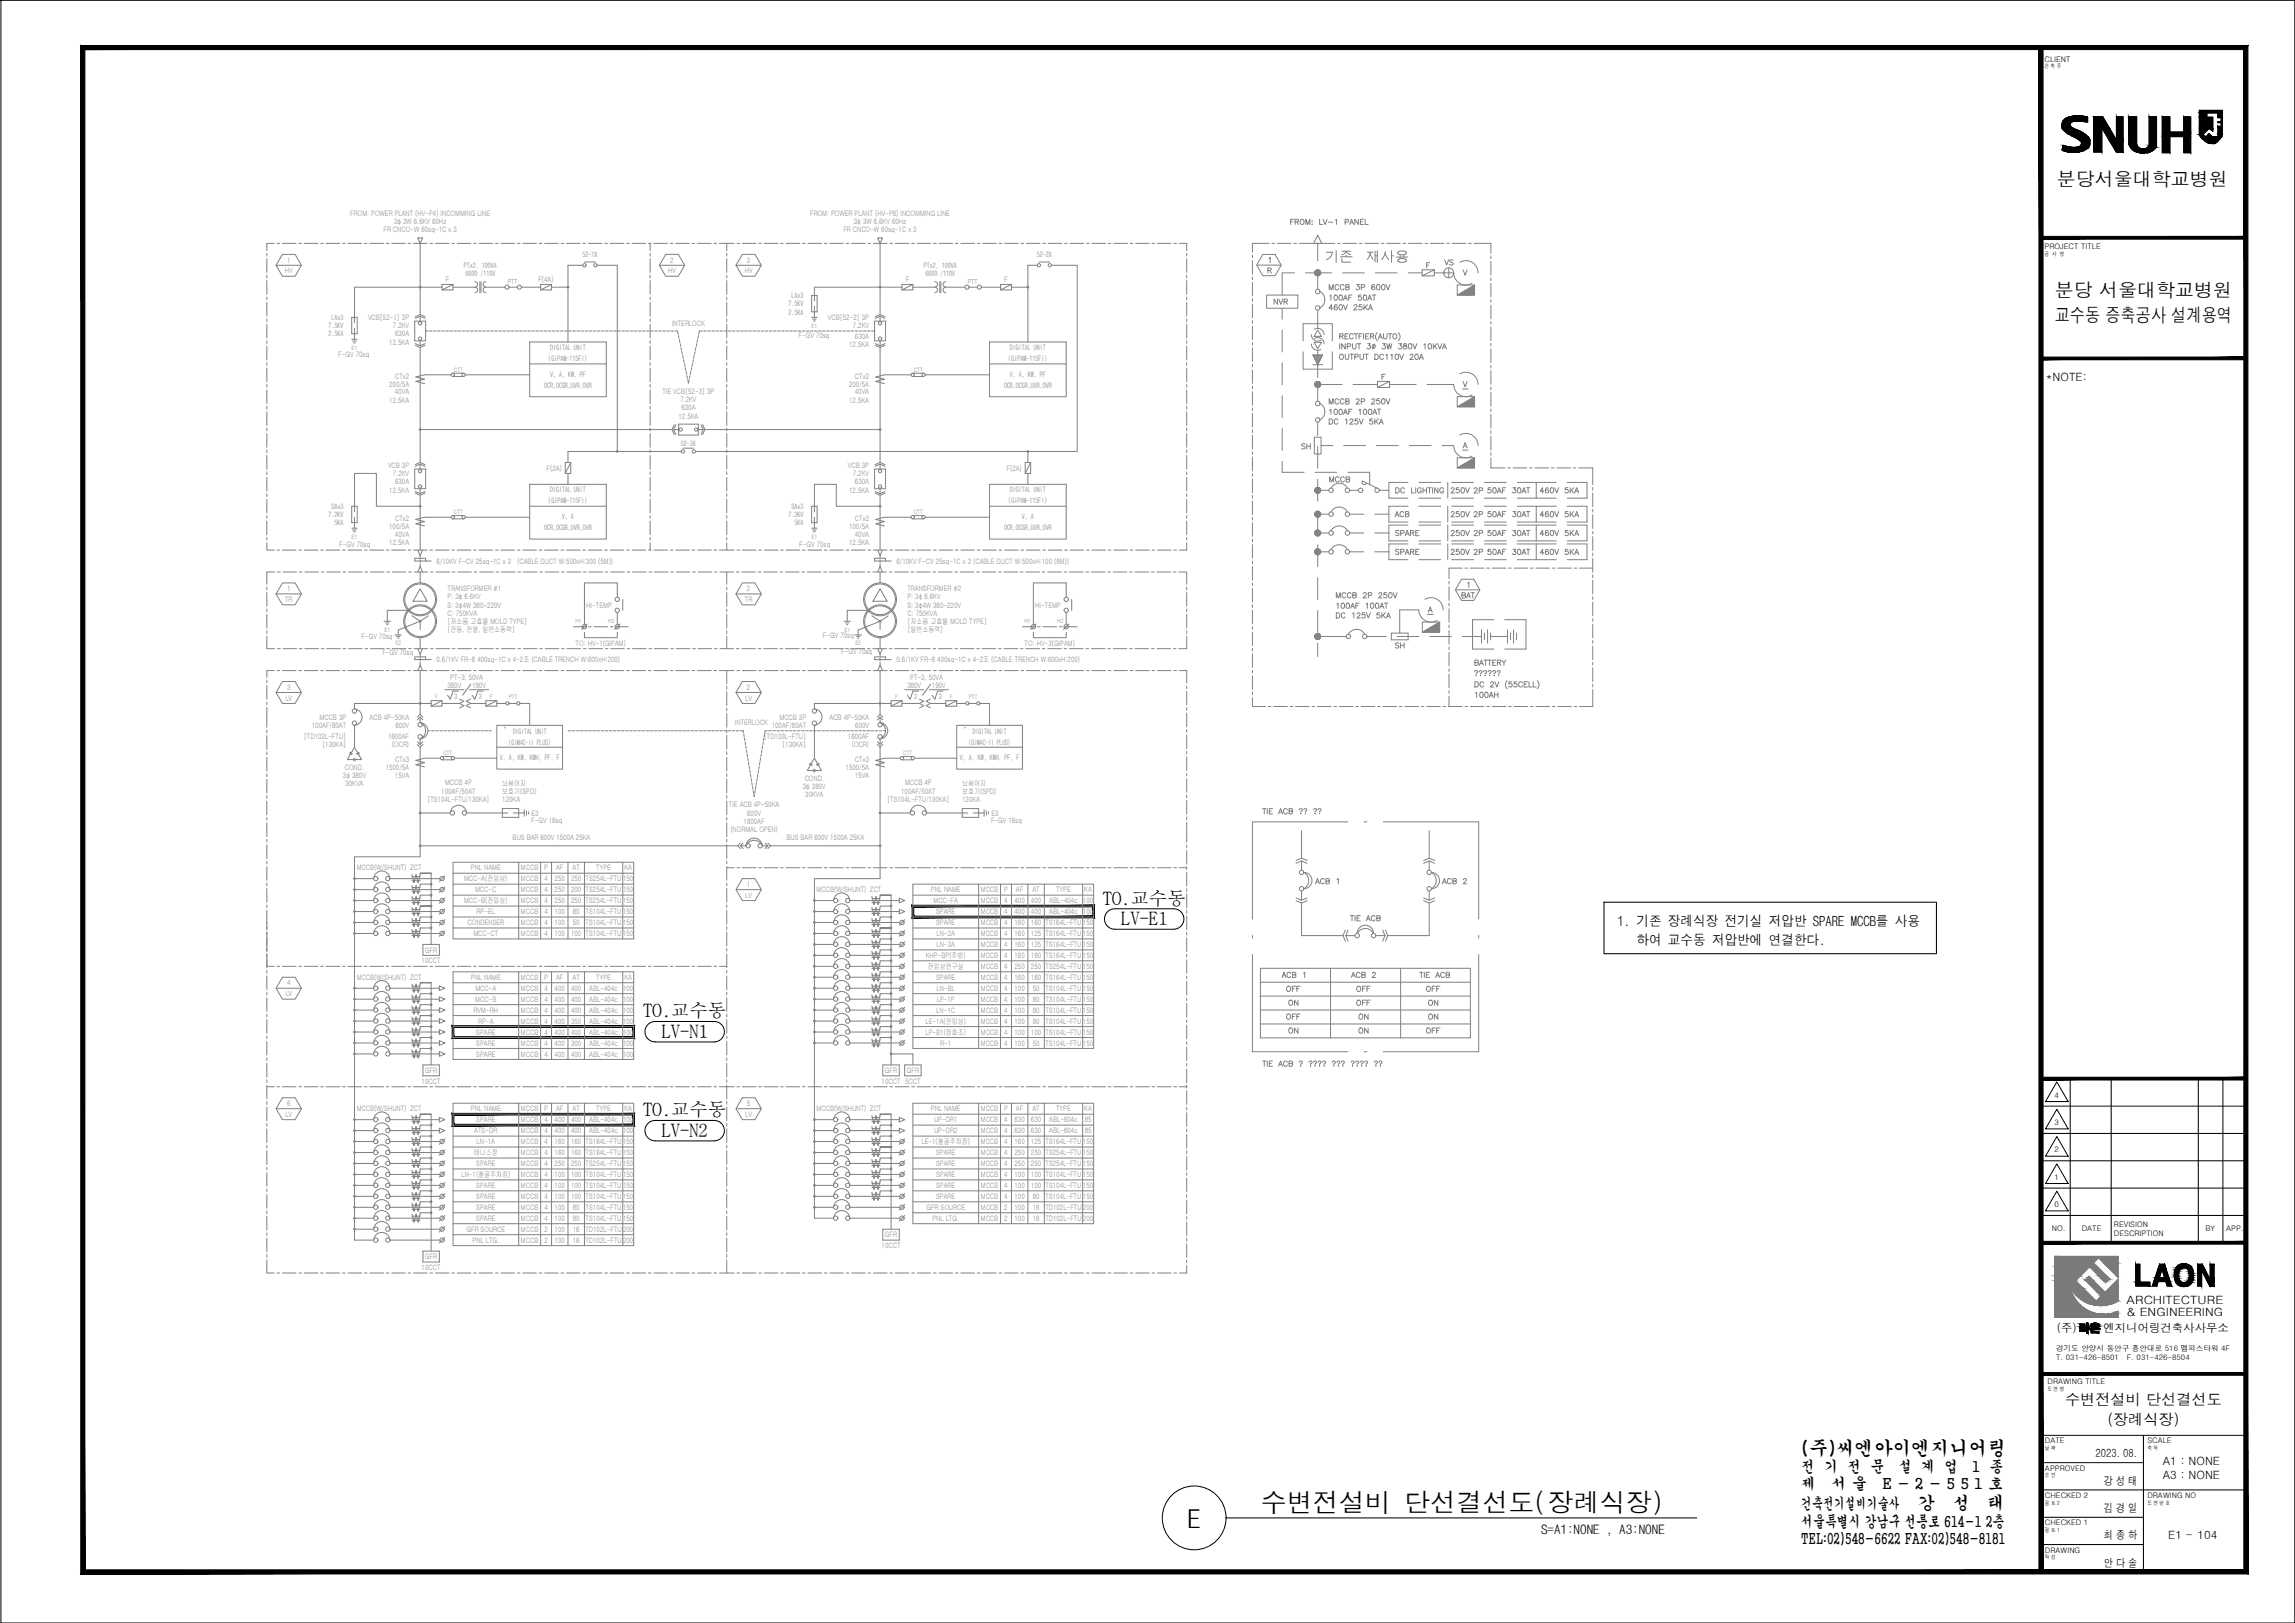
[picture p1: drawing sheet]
<svg xmlns="http://www.w3.org/2000/svg" width="420mm" height="297mm" viewBox="0 0 420 297" stroke-linecap="round" stroke-linejoin="round" font-family="sans-serif">
<defs><g id="words">
<g font-size="4.8">
<text x="217.5" y="279.6">E</text>
<text x="230.8" y="276.6">수변전설비 단선결선도(장례식장)</text>
</g>
<g font-size="4" fill="#808080">
<text x="263.5" y="49.7">VS</text>
<text x="242.4" y="89.6">MCCB</text>
<text x="254.4" y="96">ACB</text>
<text x="268.8" y="96">2P</text>
<text x="268.8" y="102.7">2P</text>
<text x="266.7" y="110.8">BAT</text>
<text x="254.7" y="119.9">SH</text>
<text x="234.6" y="182.7">OFF</text>
<text x="234.9" y="185.2">ON</text>
<text x="247.6" y="182.7">OFF</text>
<text x="247.6" y="185.2">OFF</text>
<text x="260.4" y="182.7">OFF</text>
<text x="260.7" y="185.2">ON</text>
<text x="234.9" y="190.5">ON</text>
<text x="248" y="190.5">ON</text>
<text x="260.4" y="190.5">OFF</text>
</g>
<g font-size="3.5">
<text x="376.6" y="34">분당서울대학교병원</text>
<text x="376.2" y="58.9">교수동 증축공사 설계용역</text>
<text x="376.2" y="54.3">분당 서울대학교병원</text>
<text x="329.8" y="266.2">(주)씨엔아이엔지니어링</text>
</g>
<g font-size="3.5" fill="#808080">
<text x="231.1" y="51.2">R</text>
<text x="267.1" y="51.5">V</text>
<text x="232.5" y="56.8">NVR</text>
<text x="237.4" y="83.3">SH</text>
<text x="264.6" y="91.4">250V</text>
<text x="268.8" y="91.4">2P</text>
<text x="271.6" y="91.4">50AF</text>
<text x="275.9" y="91.4">30AT</text>
<text x="264.6" y="99.1">250V</text>
<text x="268.8" y="99.1">2P</text>
<text x="271.6" y="99.1">50AF</text>
<text x="275.9" y="99.1">30AT</text>
<text x="248" y="187.7">ON</text>
<text x="260.7" y="187.7">ON</text>
</g>
<g font-size="3.4">
<text x="201.9" y="165.6">TO.교수동</text>
<text x="205.3" y="169.4">LV-E1</text>
<text x="117.8" y="186.2">TO.교수동</text>
<text x="121.1" y="190">LV-N1</text>
<text x="117.8" y="204.3">TO.교수동</text>
<text x="121.1" y="208.1">LV-N2</text>
</g>
<g font-size="3.2">
<text x="351.1" y="276.2">강</text>
<text x="357.5" y="276.2">성</text>
<text x="363.9" y="276.2">태</text>
</g>
<g font-size="2.8">
<text x="378.1" y="257.2">수변전설비 단선결선도</text>
<text x="385.8" y="260.8">(장례식장)</text>
<text x="329.8" y="269.4">전 기 전 문</text>
<text x="347.5" y="269.4">설 계 업</text>
<text x="361.1" y="269.4">1 종</text>
<text x="329.8" y="272.6">제</text>
<text x="335.3" y="272.6">서 울</text>
<text x="344.6" y="272.6">E - 2 - 5 5 1 호</text>
<text x="329.8" y="276.2">건축전기설비기술사</text>
<text x="329.8" y="279.4">서울특별시 강남구 선릉로 614-1 2층</text>
<text x="329.8" y="282.6">TEL:02)548-6622 FAX:02)548-8181</text>
</g>
<g font-size="2.6">
<text x="296.1" y="169.5">1. 기존 장례식장 전기실 저압반 SPARE MCCB를 사용</text>
<text x="299.6" y="172.9">하여 교수동 저압반에 연결한다.</text>
</g>
<text font-size="2.4" x="282.1" y="280.7">S=A1:NONE , A3:NONE</text>
<g font-size="2.1">
<text x="374.6" y="69.7">*NOTE:</text>
<text x="389.3" y="238.6">ARCHITECTURE</text>
<text x="376.6" y="243.8">(주)</text>
<text x="385.1" y="243.8">엔지니어링건축사사무소</text>
<text x="389.3" y="240.8">&amp; ENGINEERING</text>
<text x="383.7" y="266.7">2023. 08.</text>
<text x="395.9" y="268.1">A1 : NONE</text>
<text x="385.2" y="271.7">강 성 태</text>
<text x="395.9" y="270.6">A3 : NONE</text>
<text x="385.2" y="276.7">김 경 일</text>
<text x="385.2" y="281.7">최 종 하</text>
<text x="397" y="281.6">E1 - 104</text>
<text x="385.2" y="286.7">안 다 솔</text>
</g>
<g font-size="1.4">
<text x="374.3" y="11.3">CLIENT</text>
<text x="374.3" y="45.5">PROJECT TITLE</text>
<text x="376.2" y="200.9">4</text>
<text x="376.2" y="205.9">3</text>
<text x="376.2" y="215.9">1</text>
<text x="376.2" y="210.9">2</text>
<text x="376.2" y="220.9">0</text>
<text x="375.6" y="225.3">NO.</text>
<text x="381.1" y="225.3">DATE</text>
<text x="387" y="226.1">DESCRIPTION</text>
<text x="387" y="224.6">REVISION</text>
<text x="403.8" y="225.3">BY</text>
<text x="407.6" y="225.3">APP.</text>
<text x="376.4" y="248.9">T. 031-426-8501</text>
<text x="376.4" y="247.3">경기도 안양시 동안구 흥안대로 516 멤피스타워 4F</text>
<text x="389.3" y="248.9">F. 031-426-8504</text>
<text x="374.9" y="253.3">DRAWING TITLE</text>
<text x="374.4" y="269.2">APPROVED</text>
<text x="374.4" y="264.1">DATE</text>
<text x="393.1" y="264.1">SCALE</text>
<text x="374.4" y="274.1">CHECKED 2</text>
<text x="393.1" y="274.1">DRAWING NO</text>
<text x="374.4" y="279.2">CHECKED 1</text>
<text x="374.4" y="284.1">DRAWING</text>
</g>
<g font-size="1.4" fill="#808080">
<text x="64.1" y="39.5">FROM: POWER PLANT (HV-P4) INCOMMING LINE</text>
<text x="72.1" y="41">3φ 3W 6.6KV 60Hz</text>
<text x="148.3" y="39.5">FROM: POWER PLANT (HV-P8) INCOMMING LINE</text>
<text x="156.3" y="41">3φ 3W 6.6KV 60Hz</text>
<text x="70.2" y="42.5">FR CNCO-W 60sq-1C x 3</text>
<text x="106.6" y="47">52-1X</text>
<text x="154.4" y="42.5">FR CNCO-W 60sq-1C x 3</text>
<text x="189.8" y="47">52-2X</text>
<text x="52.1" y="50">HV</text>
<text x="52.5" y="48">1</text>
<text x="81.6" y="51.6">F</text>
<text x="84.9" y="49.1">PTx2, 100VA</text>
<text x="85.2" y="50.6">6600 /110V</text>
<text x="98.6" y="51.6">F(4A)</text>
<text x="122.3" y="50">HV</text>
<text x="122.7" y="48.1">2</text>
<text x="136.3" y="50">HV</text>
<text x="136.7" y="48">3</text>
<text x="165.8" y="51.6">F</text>
<text x="169.1" y="49.1">PTx2, 100VA</text>
<text x="169.4" y="50.6">6600 /110V</text>
<text x="183.9" y="51.6">F</text>
<text x="60.7" y="58.6">LAx3</text>
<text x="67.4" y="58.6">VCB[52-1] 3P</text>
<text x="123" y="59.6">INTERLOCK</text>
<text x="144.4" y="56.1">7.5KV</text>
<text x="144.4" y="57.6">2.5KA</text>
<text x="144.9" y="54.6">LAx3</text>
<text x="151.6" y="58.6">VCB[52-2] 3P</text>
<text x="60.2" y="60.1">7.5KV</text>
<text x="60.2" y="61.6">2.5KA</text>
<text x="61.9" y="65.3">F-GV 70sq</text>
<text x="71.3" y="63.1">12.5KA</text>
<text x="71.9" y="60.1">7.2KV</text>
<text x="72.3" y="61.6">630A</text>
<text x="100.7" y="64.1">DIGITAL UNIT</text>
<text x="146.2" y="61.8">F-GV 70sq</text>
<text x="155.5" y="63.6">12.5KA</text>
<text x="156.1" y="60.1">7.2KV</text>
<text x="156.5" y="62.1">630A</text>
<text x="184.9" y="64.1">DIGITAL UNIT</text>
<text x="71.2" y="70.8">200/5A</text>
<text x="72.3" y="69.3">CTx2</text>
<text x="99.6" y="71">OCR,OCGR,UVR,OVR</text>
<text x="100.4" y="66.1">(GIPAM-115FI)</text>
<text x="100.7" y="69">V, A, KW, PF</text>
<text x="155.4" y="70.8">200/5A</text>
<text x="156.5" y="69.3">CTx2</text>
<text x="183.8" y="71">OCR,OCGR,UVR,OVR</text>
<text x="184.6" y="66.1">(GIPAM-115FI)</text>
<text x="184.9" y="69">V, A, KW, PF</text>
<text x="71.3" y="73.7">12.5KA</text>
<text x="72.3" y="72.2">40VA</text>
<text x="121.3" y="72.1">TIE VCB[52-3] 3P</text>
<text x="124.2" y="76.6">12.5KA</text>
<text x="124.6" y="73.6">7.2KV</text>
<text x="124.7" y="75.1">630A</text>
<text x="155.5" y="73.7">12.5KA</text>
<text x="156.5" y="72.2">40VA</text>
<text x="124.7" y="81.6">52-3X</text>
<text x="71" y="85.6">VCB 3P</text>
<text x="71.9" y="87.1">7.2KV</text>
<text x="72.3" y="88.6">630A</text>
<text x="100.1" y="86.1">F(2A)</text>
<text x="155.2" y="85.6">VCB 3P</text>
<text x="156.1" y="87.1">7.2KV</text>
<text x="156.5" y="88.6">630A</text>
<text x="184.3" y="86.1">F(2A)</text>
<text x="60.2" y="94.7">7.2KV</text>
<text x="60.7" y="93.2">SAx3</text>
<text x="71.3" y="90.1">12.5KA</text>
<text x="72.3" y="95.4">CTx2</text>
<text x="100.4" y="92.1">(GIPAM-115FI)</text>
<text x="100.7" y="90.1">DIGITAL UNIT</text>
<text x="102.9" y="95.1">V, A</text>
<text x="144.4" y="94.7">7.2KV</text>
<text x="144.9" y="93.2">SAx3</text>
<text x="155.5" y="90.1">12.5KA</text>
<text x="156.5" y="95.4">CTx2</text>
<text x="184.6" y="92.1">(GIPAM-115FI)</text>
<text x="184.9" y="90.1">DIGITAL UNIT</text>
<text x="187.1" y="95.1">V, A</text>
<text x="61.2" y="96.2">5KA</text>
<text x="62.1" y="100.2">F-GV 70sq</text>
<text x="71.2" y="96.8">100/5A</text>
<text x="71.3" y="99.8">12.5KA</text>
<text x="72.3" y="98.3">40VA</text>
<text x="99.6" y="97.1">OCR,OCGR,UVR,OVR</text>
<text x="145.4" y="96.2">5KA</text>
<text x="146.3" y="100">F-GV 70sq</text>
<text x="155.4" y="96.8">100/5A</text>
<text x="155.5" y="99.8">12.5KA</text>
<text x="156.5" y="98.3">40VA</text>
<text x="183.8" y="97.1">OCR,OCGR,UVR,OVR</text>
<text x="79.9" y="103.2">6/10KV F-CV 25sq-1C x 3</text>
<text x="94.7" y="103.2">(CABLE DUCT W:500xH:300 (5M))</text>
<text x="164.1" y="103.2">6/10KV F-CV 25sq-1C x 3 (CABLE DUCT W:500xH:100 (8M))</text>
<text x="52.2" y="110.2">TR</text>
<text x="52.5" y="108.2">1</text>
<text x="81.9" y="108.2">TRANSFORMER #1</text>
<text x="81.9" y="109.7">P: 3φ 6.6KV</text>
<text x="81.9" y="111.2">S: 3φ4W 380-220V</text>
<text x="81.9" y="112.7">C: 750KVA</text>
<text x="107.3" y="111.2">HI-TEMP</text>
<text x="136.4" y="110.2">TR</text>
<text x="136.7" y="108.2">2</text>
<text x="166.1" y="108.2">TRANSFORMER #2</text>
<text x="166.1" y="109.7">P: 3φ 6.6KV</text>
<text x="166.1" y="111.2">S: 3φ4W 380-220V</text>
<text x="166.1" y="112.7">C: 750KVA</text>
<text x="189.5" y="111.2">HI-TEMP</text>
<text x="66.2" y="116.9">F-GV 70sq</text>
<text x="70" y="119.9">F-GV 70sq</text>
<text x="81.9" y="115.7">[전등, 전열, 일반소동력]</text>
<text x="81.9" y="114.2">[저소음 고효율 MOLD TYPE]</text>
<text x="105.4" y="118.2">TO: HV-1(GIPAM)</text>
<text x="150.7" y="116.8">F-GV 70sq</text>
<text x="154" y="119.8">F-GV 70sq</text>
<text x="166.1" y="115.7">[일반소동력]</text>
<text x="166.1" y="114.2">[저소음 고효율 MOLD TYPE]</text>
<text x="187.6" y="118.2">TO: HV-3(GIPAM)</text>
<text x="79.9" y="121.2">0.6/1KV FR-8 400sq-1C x 4-2조 (CABLE TRENCH W:600xH:200)</text>
<text x="81.9" y="125.9">380V</text>
<text x="82.4" y="124.4">PT-3, 50VA</text>
<text x="86.4" y="125.9">190V</text>
<text x="164.1" y="121.2">0.6/1KV FR-8 400sq-1C x 4-2조 (CABLE TRENCH W:600xH:200)</text>
<text x="166.1" y="125.9">380V</text>
<text x="166.6" y="124.4">PT-3, 50VA</text>
<text x="170.6" y="125.9">190V</text>
<text x="52.2" y="128.2">LV</text>
<text x="52.5" y="126.2">3</text>
<text x="58.5" y="131.7">MCCB 3P</text>
<text x="67.7" y="131.7">ACB 4P-50KA</text>
<text x="83.1" y="128">3</text>
<text x="87.6" y="128">3</text>
<text x="136.4" y="128.2">LV</text>
<text x="136.7" y="126.2">2</text>
<text x="142.7" y="131.7">MCCB 3P</text>
<text x="151.9" y="131.7">ACB 4P-50KA</text>
<text x="167.3" y="128">3</text>
<text x="171.8" y="128">3</text>
<text x="55.6" y="135.3">[TD103L-FTU]</text>
<text x="57.1" y="133.3">100AF/80AT</text>
<text x="59" y="136.8">[130KA]</text>
<text x="71" y="135.3">1600AF</text>
<text x="71.7" y="136.8">(OCR)</text>
<text x="72.4" y="133.3">600V</text>
<text x="93.2" y="136.3">(GIMAC-II PLUS)</text>
<text x="93.9" y="134.3">DIGITAL UNIT</text>
<text x="134.6" y="132.8">INTERLOCK</text>
<text x="139.8" y="135.3">[TD103L-FTU]</text>
<text x="141.3" y="133.3">100AF/80AT</text>
<text x="143.2" y="136.8">[130KA]</text>
<text x="155.2" y="135.3">1600AF</text>
<text x="155.9" y="136.8">(OCR)</text>
<text x="156.6" y="133.3">600V</text>
<text x="177.4" y="136.3">(GIMAC-II PLUS)</text>
<text x="178.1" y="134.3">DIGITAL UNIT</text>
<text x="62.8" y="142.4">3φ 380V</text>
<text x="63.1" y="140.9">COND.</text>
<text x="63.2" y="143.9">30KVA</text>
<text x="70.6" y="140.9">1500/5A</text>
<text x="72.3" y="142.4">15VA</text>
<text x="72.3" y="139.5">CTx3</text>
<text x="81.5" y="143.8">MCCB 4P</text>
<text x="91.5" y="139.2">V, A, KW, KWH, PF, F</text>
<text x="92" y="143.8">뇌써어지</text>
<text x="147.3" y="142.9">COND.</text>
<text x="154.8" y="140.9">1500/5A</text>
<text x="156.5" y="142.4">15VA</text>
<text x="156.5" y="139.5">CTx3</text>
<text x="165.7" y="143.8">MCCB 4P</text>
<text x="175.7" y="139.2">V, A, KW, KWH, PF, F</text>
<text x="176.2" y="143.8">뇌써어지</text>
<text x="78.2" y="146.8">[TS104L-FTU/130KA]</text>
<text x="80.8" y="145.3">100AF/50AT</text>
<text x="92" y="145.3">보호기(SPD)</text>
<text x="92" y="146.8">120KA</text>
<text x="97.3" y="149.3">E3</text>
<text x="133.4" y="147.8">TIE ACB 4P-50KA</text>
<text x="136.8" y="149.3">600V</text>
<text x="147" y="144.4">3φ 380V</text>
<text x="147.4" y="146">30KVA</text>
<text x="162.4" y="146.8">[TS104L-FTU/130KA]</text>
<text x="165" y="145.3">100AF/50AT</text>
<text x="176.2" y="145.3">보호기(SPD)</text>
<text x="176.2" y="146.8">120KA</text>
<text x="181.5" y="149.3">E3</text>
<text x="93.9" y="153.8">BUS BAR 600V 1500A 25KA</text>
<text x="97.3" y="150.7">F-GV 16sq</text>
<text x="133.7" y="152.3">(NORMAL OPEN)</text>
<text x="136.1" y="150.8">1600AF</text>
<text x="144" y="153.8">BUS BAR 600V 1500A 25KA</text>
<text x="181.4" y="150.6">F-GV 16sq</text>
<text x="65.3" y="159.3">MCCB(W/SHUNT) ZCT</text>
<text x="85" y="161.3">MCC-A(전임상)</text>
<text x="86.2" y="159.3">PNL NAME</text>
<text x="95.4" y="161.3">MCCB</text>
<text x="95.4" y="159.3">MCCB</text>
<text x="99.6" y="159.3">P</text>
<text x="99.7" y="161.3">4</text>
<text x="101.5" y="161.3">250</text>
<text x="101.8" y="159.3">AF</text>
<text x="104.6" y="161.3">250</text>
<text x="104.8" y="159.3">AT</text>
<text x="107.2" y="161.3">TS254L-FTU</text>
<text x="109.2" y="159.3">TYPE</text>
<text x="114.1" y="161.3">150</text>
<text x="114.3" y="159.3">KA</text>
<text x="85" y="165.3">MCC-B(전임상)</text>
<text x="87" y="163.3">MCC-C</text>
<text x="87.3" y="167.3">RP-EL</text>
<text x="95.4" y="165.3">MCCB</text>
<text x="95.4" y="163.3">MCCB</text>
<text x="95.4" y="167.3">MCCB</text>
<text x="99.7" y="165.3">4</text>
<text x="99.7" y="163.3">4</text>
<text x="99.7" y="167.3">4</text>
<text x="101.5" y="165.3">250</text>
<text x="101.5" y="163.3">250</text>
<text x="101.5" y="167.3">100</text>
<text x="104.6" y="165.3">250</text>
<text x="104.6" y="163.3">200</text>
<text x="104.9" y="167.3">80</text>
<text x="107.2" y="165.3">TS254L-FTU</text>
<text x="107.2" y="163.3">TS254L-FTU</text>
<text x="107.2" y="167.3">TS104L-FTU</text>
<text x="114.1" y="165.3">150</text>
<text x="114.1" y="163.3">150</text>
<text x="114.1" y="167.3">150</text>
<text x="136.4" y="164.3">LV</text>
<text x="136.7" y="162.3">1</text>
<text x="149.5" y="163.3">MCCB(W/SHUNT) ZCT</text>
<text x="170.4" y="163.3">PNL NAME</text>
<text x="170.9" y="165.3">MCC-FA</text>
<text x="171.4" y="167.3">SPARE</text>
<text x="179.6" y="167.3">MCCB</text>
<text x="179.6" y="165.3">MCCB</text>
<text x="179.6" y="163.3">MCCB</text>
<text x="183.8" y="163.3">P</text>
<text x="183.9" y="167.3">4</text>
<text x="183.9" y="165.3">4</text>
<text x="185.7" y="167.3">400</text>
<text x="185.7" y="165.3">400</text>
<text x="186" y="163.3">AF</text>
<text x="188.7" y="167.3">400</text>
<text x="188.7" y="165.3">400</text>
<text x="189" y="163.3">AT</text>
<text x="192.1" y="167.3">ABL-404c</text>
<text x="192.1" y="165.3">ABL-404c</text>
<text x="193.3" y="163.3">TYPE</text>
<text x="198.3" y="167.3">100</text>
<text x="198.3" y="165.3">100</text>
<text x="198.5" y="163.3">KA</text>
<text x="85.6" y="169.3">CONDENSER</text>
<text x="86.7" y="171.3">MCC-CT</text>
<text x="95.4" y="171.3">MCCB</text>
<text x="95.4" y="169.3">MCCB</text>
<text x="99.7" y="171.3">4</text>
<text x="99.7" y="169.3">4</text>
<text x="101.5" y="171.3">100</text>
<text x="101.5" y="169.3">100</text>
<text x="104.6" y="171.3">100</text>
<text x="104.9" y="169.3">50</text>
<text x="107.2" y="171.3">TS104L-FTU</text>
<text x="107.2" y="169.3">TS104L-FTU</text>
<text x="114.1" y="171.3">150</text>
<text x="114.1" y="169.3">150</text>
<text x="171.4" y="169.3">SPARE</text>
<text x="171.5" y="173.3">LN-3A</text>
<text x="171.5" y="171.3">LN-2A</text>
<text x="179.6" y="173.3">MCCB</text>
<text x="179.6" y="171.3">MCCB</text>
<text x="179.6" y="169.3">MCCB</text>
<text x="183.9" y="173.3">4</text>
<text x="183.9" y="171.3">4</text>
<text x="183.9" y="169.3">4</text>
<text x="185.7" y="173.3">160</text>
<text x="185.7" y="171.3">160</text>
<text x="185.7" y="169.3">160</text>
<text x="188.7" y="173.3">125</text>
<text x="188.7" y="171.3">125</text>
<text x="188.7" y="169.3">160</text>
<text x="191.4" y="173.3">TS164L-FTU</text>
<text x="191.4" y="171.3">TS164L-FTU</text>
<text x="191.4" y="169.3">TS164L-FTU</text>
<text x="198.3" y="173.3">150</text>
<text x="198.3" y="171.3">150</text>
<text x="198.3" y="169.3">150</text>
<text x="65.3" y="179.3">MCCB(W/SHUNT) ZCT</text>
<text x="77.2" y="176.3">10CCT</text>
<text x="77.8" y="174.3">GFR</text>
<text x="86.2" y="179.3">PNL NAME</text>
<text x="95.4" y="179.4">MCCB</text>
<text x="99.6" y="179.3">P</text>
<text x="101.8" y="179.3">AF</text>
<text x="104.8" y="179.3">AT</text>
<text x="109.2" y="179.4">TYPE</text>
<text x="114.3" y="179.3">KA</text>
<text x="169.5" y="175.3">KHP-BP(주방)</text>
<text x="169.9" y="177.3">전임상연구실</text>
<text x="171.4" y="179.3">SPARE</text>
<text x="179.6" y="179.4">MCCB</text>
<text x="179.6" y="177.3">MCCB</text>
<text x="179.6" y="175.3">MCCB</text>
<text x="183.9" y="179.4">4</text>
<text x="183.9" y="177.3">4</text>
<text x="183.9" y="175.3">4</text>
<text x="185.7" y="179.4">160</text>
<text x="185.7" y="177.3">250</text>
<text x="185.7" y="175.3">160</text>
<text x="188.7" y="179.4">160</text>
<text x="188.7" y="177.3">250</text>
<text x="188.7" y="175.3">160</text>
<text x="191.4" y="179.4">TS164L-FTU</text>
<text x="191.4" y="177.3">TS254L-FTU</text>
<text x="191.4" y="175.3">TS164L-FTU</text>
<text x="198.3" y="179.4">150</text>
<text x="198.3" y="177.3">150</text>
<text x="198.3" y="175.3">150</text>
<text x="52.2" y="182.4">LV</text>
<text x="52.5" y="180.3">4</text>
<text x="86.7" y="185.4">RVM-RH</text>
<text x="87" y="183.4">MCC-B</text>
<text x="87" y="181.4">MCC-A</text>
<text x="95.4" y="185.4">MCCB</text>
<text x="95.4" y="183.4">MCCB</text>
<text x="95.4" y="181.4">MCCB</text>
<text x="99.7" y="185.4">4</text>
<text x="99.7" y="183.4">4</text>
<text x="99.7" y="181.4">4</text>
<text x="101.5" y="185.4">400</text>
<text x="101.5" y="183.4">400</text>
<text x="101.5" y="181.4">400</text>
<text x="104.6" y="185.4">400</text>
<text x="104.6" y="183.4">400</text>
<text x="104.6" y="181.4">400</text>
<text x="107.9" y="185.4">ABL-404c</text>
<text x="107.9" y="183.4">ABL-404c</text>
<text x="107.9" y="181.4">ABL-404c</text>
<text x="114.1" y="185.4">100</text>
<text x="114.1" y="183.4">100</text>
<text x="114.1" y="181.4">100</text>
<text x="171.4" y="185.4">LN-1C</text>
<text x="171.5" y="181.4">LN-BL</text>
<text x="171.5" y="183.4">LP-1P</text>
<text x="179.6" y="185.4">MCCB</text>
<text x="179.6" y="183.4">MCCB</text>
<text x="179.6" y="181.4">MCCB</text>
<text x="183.9" y="185.4">4</text>
<text x="183.9" y="183.4">4</text>
<text x="183.9" y="181.4">4</text>
<text x="185.7" y="185.4">100</text>
<text x="185.7" y="183.4">100</text>
<text x="185.7" y="181.4">100</text>
<text x="189.1" y="185.4">80</text>
<text x="189.1" y="183.4">80</text>
<text x="189.1" y="181.4">50</text>
<text x="191.4" y="185.4">TS104L-FTU</text>
<text x="191.4" y="183.4">TS104L-FTU</text>
<text x="191.4" y="181.4">TS104L-FTU</text>
<text x="198.3" y="185.4">150</text>
<text x="198.3" y="183.4">150</text>
<text x="198.3" y="181.4">150</text>
<text x="87.2" y="191.4">SPARE</text>
<text x="87.2" y="189.4">SPARE</text>
<text x="87.5" y="187.4">RP-A</text>
<text x="95.4" y="191.4">MCCB</text>
<text x="95.4" y="189.4">MCCB</text>
<text x="95.4" y="187.4">MCCB</text>
<text x="99.7" y="191.4">4</text>
<text x="99.7" y="189.4">4</text>
<text x="99.7" y="187.4">4</text>
<text x="101.5" y="191.4">400</text>
<text x="101.5" y="189.4">400</text>
<text x="101.5" y="187.4">400</text>
<text x="104.6" y="191.4">300</text>
<text x="104.6" y="189.4">400</text>
<text x="104.6" y="187.4">350</text>
<text x="107.9" y="191.4">ABL-404c</text>
<text x="107.9" y="189.4">ABL-404c</text>
<text x="107.9" y="187.4">ABL-404c</text>
<text x="114.1" y="191.4">100</text>
<text x="114.1" y="189.4">100</text>
<text x="114.1" y="187.4">100</text>
<text x="169.4" y="189.4">LP-B1(정화조)</text>
<text x="169.4" y="187.4">LE-1A(전임상)</text>
<text x="172.1" y="191.4">R-1</text>
<text x="179.6" y="191.4">MCCB</text>
<text x="179.6" y="189.4">MCCB</text>
<text x="179.6" y="187.4">MCCB</text>
<text x="183.9" y="191.4">4</text>
<text x="183.9" y="189.4">4</text>
<text x="183.9" y="187.4">4</text>
<text x="185.7" y="191.4">100</text>
<text x="185.7" y="189.4">100</text>
<text x="185.7" y="187.4">100</text>
<text x="188.7" y="189.4">100</text>
<text x="189.1" y="191.4">50</text>
<text x="189.1" y="187.4">80</text>
<text x="191.4" y="191.4">TS104L-FTU</text>
<text x="191.4" y="189.4">TS104L-FTU</text>
<text x="191.4" y="187.4">TS104L-FTU</text>
<text x="198.3" y="191.4">150</text>
<text x="198.3" y="189.4">150</text>
<text x="198.3" y="187.4">150</text>
<text x="77.8" y="196.4">GFR</text>
<text x="87.2" y="193.4">SPARE</text>
<text x="95.4" y="193.4">MCCB</text>
<text x="99.7" y="193.4">4</text>
<text x="101.5" y="193.4">400</text>
<text x="104.6" y="193.4">400</text>
<text x="107.9" y="193.4">ABL-404c</text>
<text x="114.1" y="193.4">100</text>
<text x="162" y="196.4">GFR</text>
<text x="166" y="196.4">GFR</text>
<text x="52.5" y="202.4">6</text>
<text x="65.3" y="203.4">MCCB(W/SHUNT) ZCT</text>
<text x="77.2" y="198.4">10CCT</text>
<text x="86.2" y="203.4">PNL NAME</text>
<text x="95.4" y="203.4">MCCB</text>
<text x="99.6" y="203.4">P</text>
<text x="101.8" y="203.4">AF</text>
<text x="104.8" y="203.4">AT</text>
<text x="109.2" y="203.4">TYPE</text>
<text x="114.3" y="203.4">KA</text>
<text x="136.7" y="202.4">5</text>
<text x="149.5" y="203.4">MCCB(W/SHUNT) ZCT</text>
<text x="161.4" y="198.4">10CCT 5CCT</text>
<text x="170.4" y="203.4">PNL NAME</text>
<text x="179.6" y="203.4">MCCB</text>
<text x="183.8" y="203.4">P</text>
<text x="186" y="203.4">AF</text>
<text x="189" y="203.4">AT</text>
<text x="193.3" y="203.4">TYPE</text>
<text x="198.5" y="203.4">KA</text>
<text x="52.2" y="204.4">LV</text>
<text x="86.8" y="207.4">ATS-DR</text>
<text x="87.2" y="205.4">SPARE</text>
<text x="87.3" y="209.4">LN-1A</text>
<text x="95.4" y="209.4">MCCB</text>
<text x="95.4" y="207.4">MCCB</text>
<text x="95.4" y="205.4">MCCB</text>
<text x="99.7" y="205.4">4</text>
<text x="99.7" y="209.4">4</text>
<text x="99.7" y="207.4">4</text>
<text x="101.5" y="205.4">400</text>
<text x="101.5" y="209.4">160</text>
<text x="101.5" y="207.4">400</text>
<text x="104.6" y="205.4">400</text>
<text x="104.6" y="209.4">160</text>
<text x="104.6" y="207.4">400</text>
<text x="107.2" y="209.4">TS164L-FTU</text>
<text x="107.9" y="205.4">ABL-404c</text>
<text x="107.9" y="207.4">ABL-404c</text>
<text x="114.1" y="205.4">100</text>
<text x="114.1" y="209.4">150</text>
<text x="114.1" y="207.4">100</text>
<text x="136.4" y="204.4">LV</text>
<text x="168.7" y="209.4">LE-1(철골주차장)</text>
<text x="171" y="207.4">UP-DR2</text>
<text x="171" y="205.4">UP-DR1</text>
<text x="179.6" y="209.4">MCCB</text>
<text x="179.6" y="207.4">MCCB</text>
<text x="179.6" y="205.4">MCCB</text>
<text x="183.9" y="209.4">4</text>
<text x="183.9" y="207.4">4</text>
<text x="183.9" y="205.4">4</text>
<text x="185.7" y="207.4">630</text>
<text x="185.7" y="209.4">160</text>
<text x="185.7" y="205.4">630</text>
<text x="188.7" y="207.4">630</text>
<text x="188.7" y="209.4">125</text>
<text x="188.7" y="205.4">630</text>
<text x="191.4" y="209.4">TS164L-FTU</text>
<text x="192.1" y="207.4">ABL-604c</text>
<text x="192.1" y="205.4">ABL-604c</text>
<text x="198.3" y="209.4">150</text>
<text x="198.6" y="207.4">85</text>
<text x="198.6" y="205.4">85</text>
<text x="84.5" y="215.4">LN-1(철골주차장)</text>
<text x="86.8" y="211.4">테니스장</text>
<text x="87.2" y="213.4">SPARE</text>
<text x="95.4" y="215.4">MCCB</text>
<text x="95.4" y="213.4">MCCB</text>
<text x="95.4" y="211.4">MCCB</text>
<text x="99.7" y="215.4">4</text>
<text x="99.7" y="213.4">4</text>
<text x="99.7" y="211.4">4</text>
<text x="101.5" y="211.4">160</text>
<text x="101.5" y="215.4">100</text>
<text x="101.5" y="213.4">250</text>
<text x="104.6" y="211.4">160</text>
<text x="104.6" y="215.4">100</text>
<text x="104.6" y="213.4">250</text>
<text x="107.2" y="211.4">TS164L-FTU</text>
<text x="107.2" y="215.4">TS104L-FTU</text>
<text x="107.2" y="213.4">TS254L-FTU</text>
<text x="114.1" y="211.4">150</text>
<text x="114.1" y="215.4">150</text>
<text x="114.1" y="213.4">150</text>
<text x="171.4" y="215.4">SPARE</text>
<text x="171.4" y="213.4">SPARE</text>
<text x="171.4" y="211.4">SPARE</text>
<text x="179.6" y="215.4">MCCB</text>
<text x="179.6" y="213.4">MCCB</text>
<text x="179.6" y="211.4">MCCB</text>
<text x="183.9" y="215.4">4</text>
<text x="183.9" y="213.4">4</text>
<text x="183.9" y="211.4">4</text>
<text x="185.7" y="215.4">100</text>
<text x="185.7" y="213.4">250</text>
<text x="185.7" y="211.4">250</text>
<text x="188.7" y="215.4">100</text>
<text x="188.7" y="213.4">250</text>
<text x="188.7" y="211.4">250</text>
<text x="191.4" y="215.4">TS104L-FTU</text>
<text x="191.4" y="213.4">TS254L-FTU</text>
<text x="191.4" y="211.4">TS254L-FTU</text>
<text x="198.3" y="215.4">150</text>
<text x="198.3" y="213.4">150</text>
<text x="198.3" y="211.4">150</text>
<text x="87.2" y="221.4">SPARE</text>
<text x="87.2" y="219.4">SPARE</text>
<text x="87.2" y="217.4">SPARE</text>
<text x="95.4" y="221.4">MCCB</text>
<text x="95.4" y="219.4">MCCB</text>
<text x="95.4" y="217.4">MCCB</text>
<text x="99.7" y="221.4">4</text>
<text x="99.7" y="219.4">4</text>
<text x="99.7" y="217.4">4</text>
<text x="101.5" y="221.4">100</text>
<text x="101.5" y="219.4">100</text>
<text x="101.5" y="217.4">100</text>
<text x="104.6" y="219.4">100</text>
<text x="104.6" y="217.4">100</text>
<text x="104.9" y="221.4">80</text>
<text x="107.2" y="221.4">TS104L-FTU</text>
<text x="107.2" y="219.4">TS104L-FTU</text>
<text x="107.2" y="217.4">TS104L-FTU</text>
<text x="114.1" y="221.4">150</text>
<text x="114.1" y="219.4">150</text>
<text x="114.1" y="217.4">150</text>
<text x="169.6" y="221.4">GFR SOURCE</text>
<text x="171.4" y="219.4">SPARE</text>
<text x="171.4" y="217.4">SPARE</text>
<text x="179.6" y="221.4">MCCB</text>
<text x="179.6" y="219.4">MCCB</text>
<text x="179.6" y="217.4">MCCB</text>
<text x="183.9" y="221.5">2</text>
<text x="183.9" y="219.4">4</text>
<text x="183.9" y="217.4">4</text>
<text x="185.7" y="221.4">100</text>
<text x="185.7" y="219.4">100</text>
<text x="185.7" y="217.4">100</text>
<text x="188.7" y="217.4">100</text>
<text x="189.1" y="221.4">16</text>
<text x="189.1" y="219.4">80</text>
<text x="191.4" y="221.4">TD102L-FTU</text>
<text x="191.4" y="219.4">TS104L-FTU</text>
<text x="191.4" y="217.4">TS104L-FTU</text>
<text x="198.3" y="221.4">200</text>
<text x="198.3" y="219.4">150</text>
<text x="198.3" y="217.4">150</text>
<text x="85.4" y="225.5">GFR SOURCE</text>
<text x="86.5" y="227.5">PNL LTG.</text>
<text x="87.2" y="223.5">SPARE</text>
<text x="95.4" y="225.5">MCCB</text>
<text x="95.4" y="223.5">MCCB</text>
<text x="95.4" y="227.5">MCCB</text>
<text x="99.7" y="225.5">2</text>
<text x="99.7" y="223.5">4</text>
<text x="99.7" y="227.5">2</text>
<text x="101.5" y="225.5">100</text>
<text x="101.5" y="223.5">100</text>
<text x="101.5" y="227.5">100</text>
<text x="104.9" y="225.5">16</text>
<text x="104.9" y="223.5">80</text>
<text x="104.9" y="227.5">16</text>
<text x="107.2" y="225.5">TD102L-FTU</text>
<text x="107.2" y="227.5">TD102L-FTU</text>
<text x="107.2" y="223.5">TS104L-FTU</text>
<text x="114.1" y="223.5">150</text>
<text x="114.1" y="225.5">200</text>
<text x="114.1" y="227.5">200</text>
<text x="162" y="226.5">GFR</text>
<text x="170.7" y="223.5">PNL LTG.</text>
<text x="179.6" y="223.5">MCCB</text>
<text x="183.9" y="223.5">2</text>
<text x="185.7" y="223.5">100</text>
<text x="189.1" y="223.5">16</text>
<text x="191.4" y="223.5">TD102L-FTU</text>
<text x="198.3" y="223.5">200</text>
<text x="77.2" y="232.5">10CCT</text>
<text x="77.8" y="230.5">GFR</text>
<text x="161.4" y="228.5">10CCT</text>
</g>
<g font-size="1.2" fill="#808080">
<text x="93" y="52">PTT</text>
<text x="177.2" y="52">PTT</text>
</g>
<g font-size="1.1" fill="#808080">
<text x="148.6" y="60">E1</text>
<text x="64.4" y="64">E1</text>
<text x="83.1" y="68">CTT</text>
<text x="167.3" y="68">CTT</text>
<text x="83.1" y="94.1">CTT</text>
<text x="167.3" y="94.1">CTT</text>
<text x="64.4" y="98.6">E1</text>
<text x="148.6" y="98.6">E1</text>
<text x="70.4" y="115.6">E1</text>
<text x="72.4" y="118.1">E2</text>
<text x="105.3" y="114.1">H1</text>
<text x="111.4" y="114.1">H2</text>
<text x="154.6" y="115.6">E1</text>
<text x="156.6" y="118.1">E2</text>
<text x="187.5" y="114.1">H1</text>
<text x="193.6" y="114.1">H2</text>
<text x="79.7" y="127.9">F</text>
<text x="89.7" y="127.9">F</text>
<text x="93.2" y="127.9">PTT</text>
<text x="163.9" y="127.9">F</text>
<text x="173.9" y="127.9">F</text>
<text x="177.4" y="127.9">PTT</text>
<text x="81.2" y="138.2">CTT</text>
<text x="165.4" y="138.2">CTT</text>
</g>
<g font-size="1">
<text x="374.3" y="12.5">건 축 주</text>
<text x="374.3" y="46.8">공 사 명</text>
<text x="374.9" y="254.5">도 면 명</text>
<text x="374.4" y="265.4">날 짜</text>
<text x="393.1" y="265.4">축 척</text>
<text x="374.4" y="275.4">검 토 2</text>
<text x="374.4" y="270.4">승 인</text>
<text x="393.1" y="275.4">도 면 번 호</text>
<text x="374.4" y="280.4">검 토 1</text>
<text x="374.4" y="285.4">작 성</text>
</g>
</g></defs>
<!-- layer: WIRE -->
<path d="M293.7 165.1h60.8v9.4h-60.8z" fill="none" stroke="#000" stroke-width=".18"/>
<!-- layer: ELEC -->
<path d="M202.8 166.9l.8-.5 .5-.1h10.8a1.87 1.87 0 0 1 1.8 1.9 1.87 1.87 0 0 1-1.8 1.9h-10.8a1.87 1.87 0 0 1-1.8-1.2 1.87 1.87 0 0 1 .5-2zM119.9 190.7a1.87 1.87 0 0 1-1.8-1.9 1.87 1.87 0 0 1 1.9-1.8h10.8a1.87 1.87 0 0 1 1.8 1.8 1.87 1.87 0 0 1-1.8 1.9M120 190.7h10.8M118.6 205.6l.8-.5h.6h10.8a1.87 1.87 0 0 1 1.8 1.8 1.87 1.87 0 0 1-1.8 1.9h-10.9a1.87 1.87 0 0 1-1.7-1.2 1.87 1.87 0 0 1 .4-2z" fill="none" stroke="#000" stroke-width=".18"/>
<!-- layer: WIRE -->
<g fill="#000" stroke="#000" stroke-width=".18">
<path d="M167 165.7l.3 .3 33.1-.3zM167.3 166l33.1-.3-.3 .3zM200.4 165.7l-.3 .3 .3 2zM200.1 166l.3 2-.3-.3zM167 168h33.4l-.3-.3zM167 168l.3-.3h32.8zM167 165.7v2.3l.3-.3zM167 165.7l.3 .3v1.7z"/>
<path d="M82.8 187.7l.3 .3 33.1-.3zM83.1 188l33.1-.3-.3 .3zM116.2 187.7l-.3 .3 .3 2zM115.9 188l.3 2-.3-.3zM82.8 190h33.4l-.3-.3zM82.8 190l.3-.3h32.8zM82.8 187.7v2.3l.3-.3zM82.8 187.7l.3 .3v1.7z"/>
<path d="M82.8 203.8l.3 .3 33.1-.3zM83.1 204.1l33.1-.3-.3 .3zM116.2 203.8l-.3 .3 .3 2zM115.9 204.1l.3 2-.3-.3zM82.8 206.1h33.4l-.3-.3zM82.8 206.1l.3-.3h32.8zM82.8 203.8v2.3l.3-.3zM82.8 203.8l.3 .3v1.7z"/>
</g>
<!-- layer: L3 -->
<g fill="none" stroke="#808080" stroke-width=".18">
<path d="M231.9 54h5.7v2.4h-5.7zM234.7 56.4v2M236.3 40.6h.3M236.9 40.1h-.6v1M237 49.9h-2.3v4.1M237.1 40.6l.5-.1 .1-.3-.6-.1v1M237.4 40.6l.3 .5M238.1 40.3l.1-.1a.43 .43 0 0 1 .6 .4 .43 .43 0 0 1-.7 .3l-.1-.2zM239 49.9h4.8M239.1 41.1v-1l.3 1 .4-1v1M240.2 40.4h.1M240.2 41h.1"/>
<path d="M241.2 43.1l.8 1.4h-1.5zM241.2 44.5v3.2M241.2 49.7v3.3M241.2 56.8v3.3M241.6 40.1v1h.5M241.6 53.4a1.71 1.71 0 0 1 0 3M242.2 40.1l.4 1 .4-1M242.8 46.2h1.1M243.2 40.7h.8M243.3 53v-.9l.4 .9 .4-.9v.9M243.4 54.2l.3-.2v1M243.9 46.2a1.41 1.41 0 0 1-1.1 1.3"/>
<path d="M244 56.4h-.7l.5-.6v.9M244.3 54a.47 .47 0 0 1 .6 .4 .47 .47 0 0 1-.3 .6l-.3-.2-.1-.4zM244.5 40.3l.2-.2v1M244.6 45.9v2.1M244.8 55.9v-.1a.47 .47 0 0 0-.6 .4 .47 .47 0 0 0 .3 .5 .3 .3 0 0 0 .4-.3 .3 .3 0 0 0-.3-.3 .3 .3 0 0 0-.3 .3M245.1 52.3a.35 .35 0 0 0-.4-.2 .35 .35 0 0 0-.3 .3 .39 .39 0 0 0 .1 .6 .39 .39 0 0 0 .5-.1l.1-.1M245.3 55.8a.47 .47 0 0 1 .5 .4 .47 .47 0 0 1-.3 .5l-.3-.2zM245.3 54a.47 .47 0 0 1 .5 .4 .47 .47 0 0 1-.3 .6l-.3-.2zM245.4 47h2.1M245.7 47.3v.7h1.6M245.7 46h1.6M245.8 49.9h4"/>
<path d="M246 55.8l.3 .9 .4-.9M246 55l.3-1 .4 1M246 52.3a.35 .35 0 0 0-.4-.2 .35 .35 0 0 0-.2 .3 .4 .4 0 0 0 .1 .6 .4 .4 0 0 0 .5-.1v-.1M246.1 54.6h.4M246.3 40.6h.5l.1-.4-.6-.1v1M246.4 52.5h.5l.1-.3-.6-.1v.9h.5l.1-.3-.2-.2M246.5 46a.93 .93 0 0 1-.8 .6M246.5 46l.3 .4 .4 .2M246.5 46.7v.3M246.9 54.4h.4M247.1 41.1l.3-1 .4 1M247.2 40.8h.5"/>
<path d="M247.5 54h-.6v1M247.9 56l.2-.2 .3 .2-.6 .7h.7M248.3 52.1h.5l-.2 .3a.32 .32 0 0 1 .2 .6 .32 .32 0 0 1-.6-.1M248.7 40.1v1l-.7-1v1M249.1 40.6h.3M249.2 54h-.4l-.1 .4a.34 .34 0 0 1 .5 0 .34 .34 0 0 1-.1 .5 .34 .34 0 0 1-.4-.1M249.2 52.6l.6-.1 .1-.2-.3-.2h-.4v.9M249.3 55.8h-.5v.4a.34 .34 0 0 1 .5 0 .34 .34 0 0 1-.1 .5 .34 .34 0 0 1-.4-.2M249.7 40.1h-.6v1h.6M249.7 54a.47 .47 0 0 1 .6 .4 .47 .47 0 0 1-.4 .6l-.3-.2zM249.7 55.8v.9M249.9 40.1v1h.6"/>
<path d="M249.9 56.2l.4 .5M250.3 46.2h1.1M250.3 55.8l-.6 .6M250.4 55l.4-1 .3 1M250.5 56.7l.4-.9 .4 .9M250.5 54.6h.5M250.7 56.4h.4M250.8 46.3l-.1 .7-.4 .5M250.9 46.3l.1 .7 .4 .5M250.9 46.2v.1M251.2 54h.7M251.5 54v1"/>
<path d="M251.7 52.2l-.1-.1a.47 .47 0 0 0-.5 .4 .47 .47 0 0 0 .3 .5 .3 .3 0 0 0 .3-.2 .3 .3 0 0 0-.2-.4 .3 .3 0 0 0-.4 .3M251.7 46v1.9M251.7 46.8h.4M251.8 49.9h4M252.1 52.1a.47 .47 0 0 1 .6 .4 .47 .47 0 0 1-.3 .5l-.3-.1-.1-.4zM252.1 45.9v2.1M253.1 52.1a.47 .47 0 0 1 .5 .4 .47 .47 0 0 1-.3 .5l-.3-.1zM253.6 46.3l-.2 .6-.4 .6M253.6 46.3l.2 .7 .4 .5M253.6 46.1v.2M253.7 52.1l.4 .9 .4-.9M254.8 46.8h.3"/>
<path d="M254.8 45.9v2.1M255.6 47h2.2M255.9 47.6a1.13 1.13 0 0 1 1.6 .1 1.08 1.08 0 0 1-1.6 0zM256.3 46l-.4 .3 .4 .3M256.3 46h.8l.4 .3-.4 .3h-.8M256.3 46.8v.2M257 46.8v.2M257.8 49.9h2.6M261.2 48.5h.3M261.8 48.1h-.6v.9M262.6 49.4h-2.2v1.1h2.2v-1.1l-2.2 1.1M266.8 52.2v1.8h3.2v-1.8l-3.2 1.8"/>
<path d="M267.1 53.8l-.2 .2M267.4 53.6l-.3 .4M267.8 53.4l-.6 .6M268.1 53.2l-.8 .8M268.5 53l-1 1M268.8 52.8l-1.2 1.2M269.2 52.6l-1.4 1.4M269.5 52.4l-1.6 1.6M269.9 52.2l-1.8 1.8M270 52.3l-1.8 1.7M270 52.4l-1.6 1.6M270 52.6l-1.5 1.4"/>
<path d="M270 52.7l-1.3 1.3M270 52.9l-1.2 1.1M270 53l-1.1 1M270 53.2l-.9 .8M270 53.3l-.8 .7M270 53.5l-.6 .5M270 53.6l-.5 .4M270 53.7l-.3 .3M270 53.9l-.2 .1M234.7 60.4v4M234.7 66.4v4M234.7 72.4v4"/>
<path d="M234.7 78.4v4M238.6 62.4v-3.2h5.3v3.2M238.6 64.4v3.2h5.3v-3.2M240.1 61.3a1.16 1.16 0 0 0 1.7 1M240.1 63a1.15 1.15 0 0 0 1.7 1M240.3 65h1.8l-.9 1.7zM240.3 66.7h1.8M240.5 65l-.1 .1M240.6 62.7h1.3l-.7 1.1zM240.7 60.3a1.16 1.16 0 0 1 1.7 1M240.7 61.9a1.16 1.16 0 0 1 1.7 1M240.7 65l-.2 .2"/>
<path d="M241 65l-.5 .4M241.2 65l-.6 .5M241.2 64.1v.9M241.2 66.7v2.4M241.2 71.1v2.3M241.2 77.3v2.4M241.2 70.4h4.5M241.2 60.4l.7 1.2h-1.3zM241.4 66.4l-.2 .2M241.4 65l-.7 .7M241.6 73.8a.41 .41 0 0 1-.5 .4 .41 .41 0 0 1-.1-.6 .41 .41 0 0 1 .6 .2 1.76 1.76 0 0 1 0 3 .41 .41 0 0 0-.5-.3 .41 .41 0 0 0-.1 .7 .41 .41 0 0 0 .6-.3v-.1M241.6 65.9l-.5 .6"/>
<path d="M241.7 65l-.9 .8M241.9 65.5l-.9 .8M241.9 65l-1 1M242.1 65l-1.1 1.2M243.3 76.7h.4a.51 .51 0 0 1 .3 .4 .51 .51 0 0 1-.3 .5h-.4zM243.3 73.9v-.9l.4 .9 .4-.9v.9M243.4 75.1l.3-.2v1M244.3 74.9a.47 .47 0 0 1 .6 .4 .47 .47 0 0 1-.3 .6l-.3-.2-.1-.4zM245 76.9a.35 .35 0 0 0-.5-.2 .35 .35 0 0 0-.2 .3v.3a.36 .36 0 0 0 .2 .3 .36 .36 0 0 0 .5-.2M245.1 73.2a.36 .36 0 0 0-.4-.2 .36 .36 0 0 0-.3 .3v.3a.35 .35 0 0 0 .3 .3 .35 .35 0 0 0 .4-.2M245.3 61.5h.5l.1-.3-.6-.1v.9M245.3 74.9a.47 .47 0 0 1 .5 .4 .47 .47 0 0 1-.3 .6l-.3-.2z"/>
<path d="M245.3 62.9v1M245.4 64.9a.45 .45 0 0 1 .6 .4 .45 .45 0 0 1-.6 .4l-.2-.3zM245.6 61.5l.3 .5M246 75.9l.3-1 .4 1M246 73.2a.36 .36 0 0 0-.4-.2 .36 .36 0 0 0-.2 .3v.3a.35 .35 0 0 0 .2 .3 .35 .35 0 0 0 .4-.2M246.1 75.5h.4M246.2 61.5h.4M246.3 64.8v.7l.3 .3 .3-.2v-.8M246.3 62.9v1l-.7-1v1M246.3 76.9l.2-.2v.9M246.4 73.4h.5l.1-.3-.6-.1v.9l.6-.1v-.2l-.2-.2M246.6 63.4h.6v-.4l-.6-.1v1"/>
<path d="M246.8 61.1h-.6v.9h.6M246.9 75.3h.4M247.1 76.9l.2-.2 .4 .2-.6 .7h.6M247.2 64.8h.6M247.5 64.8v1M247.5 74.9h-.6v1M247.6 62.9v.7l.3 .3 .3-.2 .1-.8M247.7 70.4h4.5M247.7 61.3a.36 .36 0 0 0-.4-.2 .36 .36 0 0 0-.2 .3v.3a.36 .36 0 0 0 .2 .3 .36 .36 0 0 0 .4-.2M247.9 61.1h.7M248 65.3h.6l.1-.3-.3-.2h-.4v1M248.3 61.1v.9"/>
<path d="M248.3 73.2l.1-.2h.3l.1 .3-.6 .6h.7M248.5 62.9h.6M248.6 76.7h-.5v.4a.34 .34 0 0 1 .5 0 .34 .34 0 0 1-.1 .5 .34 .34 0 0 1-.5-.2M248.8 75.1l.2-.2v1M248.8 61.5h.4M248.8 62.9v1M248.8 76.7l.4 .9 .4-.9M249 64.8v.7l.3 .3 .3-.2v-.8M249.2 73.5l.6-.1v-.3l-.6-.1v.9M249.4 61.1h-.6v.9M249.6 61.1v.9M249.7 74.9a.47 .47 0 0 1 .6 .4 .47 .47 0 0 1-.4 .6l-.3-.2z"/>
<path d="M249.9 64.8h.6M250 61.5h.4M250.2 64.8v1M250.4 62.9h.5l-.3 .4a.32 .32 0 0 1 .2 .5 .32 .32 0 0 1-.5-.1M250.6 61.1h-.6v.9h.6M250.6 74.9a.47 .47 0 0 1 .6 .4 .47 .47 0 0 1-.3 .6l-.4-.2v-.4zM250.9 61.5h.5l.1-.3-.6-.1v.9M251.1 73.2l.1-.2h.3l.2 .3-.6 .6h.6M251.2 61.5l.3 .5M251.3 76.7h-.5v.4a.34 .34 0 0 1 .5 0 .34 .34 0 0 1-.1 .5 .34 .34 0 0 1-.5-.2M251.3 75.9l.4-1 .4 1M251.4 75.5h.5"/>
<path d="M251.7 76.7v.9M251.7 64.8h.3a.52 .52 0 0 1 .3 .5 .52 .52 0 0 1-.3 .5h-.3zM251.7 62.9l-.4 1M251.9 77.1l.4 .5M252.1 74.9h.7M252.1 60.9a1 1 0 0 0 0 1.5M252.3 62l.4-.9 .4 .9M252.3 76.7l-.6 .6M252.5 61.7h.4M252.5 74.9v1M252.5 77.6l.4-.9 .3 .9M252.6 73h-.5v.4a.34 .34 0 0 1 .5 0 .34 .34 0 0 1-.1 .5 .34 .34 0 0 1-.5-.1"/>
<path d="M252.6 77.3h.5M253 69h.4M253.1 73a.47 .47 0 0 1 .5 .4 .47 .47 0 0 1-.3 .5l-.3-.1zM253.1 62.9h.5l-.3 .4a.32 .32 0 0 1 .3 .5 .32 .32 0 0 1-.6-.1M253.3 65.1a.35 .35 0 0 0-.4-.3 .35 .35 0 0 0-.3 .4 .4 .4 0 0 0 .1 .5 .4 .4 0 0 0 .5-.1l.1-.1M253.3 61.1v.7l.3 .2 .3-.1v-.8M253.6 68.5h-.6v1M253.7 65l.2-.2v1M253.7 73l.4 .9 .4-.9M253.9 62.9l.2 1 .2-1 .3 1 .2-1M254.2 61.1h.6M254.4 69.8v1.1h-2.2l2.2-1.1h-2.2v1.1"/>
<path d="M254.4 70.4h4.9M254.5 61.1v.9M254.6 65l.2-.2v1M255.1 61.2l.1-.1a.43 .43 0 0 1 .5 .5 .43 .43 0 0 1-.6 .3l-.1-.2zM255.5 64.9a.47 .47 0 0 1 .6 .3 .47 .47 0 0 1-.3 .6l-.4-.2v-.4zM256 60.9a1 1 0 0 1 0 1.5M256.1 62.9h.5l-.3 .4a.32 .32 0 0 1 .3 .5 .32 .32 0 0 1-.6-.1M256.2 64.8l.4 1 .4-1M257 62.9v.3l.6 .3a.31 .31 0 0 1-.4 .4 .31 .31 0 0 1-.2-.4l.5-.4v-.2zM258 62.9a.47 .47 0 0 1 .5 .4 .47 .47 0 0 1-.3 .6l-.3-.2zM258.1 65.1l.2-.3 .4 .2-.6 .8h.6M258.7 62.9l.3 1 .4-1"/>
<path d="M259.2 64.9a.47 .47 0 0 1 .5 .3 .47 .47 0 0 1-.3 .6l-.3-.2-.1-.4zM259.8 65.8l.4-1 .4 1M260 65.5h.4M260.7 63.1l.2-.2v1M261.3 70.4h4.8a2.23 2.23 0 0 0 3.4 1.9M261.6 62.9a.47 .47 0 0 1 .6 .4 .47 .47 0 0 1-.4 .6l-.3-.2zM262.4 62.9v1M262.6 63.3l.4 .6M263 62.9l-.6 .6M263.2 62.9l.4 1 .4-1M264.1 63.9l.3-1 .4 1M264.2 63.5h.5"/>
<path d="M266.8 72.6h3.2l-3.2 1.9zM267.1 74.3l-.2 .2M267.3 79.6a2.23 2.23 0 0 1 3.3 2M267.3 68.4a2.23 2.23 0 0 1 3.3 2M267.4 74.1l-.3 .4M267.7 71.2h1.1M267.8 73.9l-.6 .6M267.9 69.8l.3 1 .4-1M268.1 73.7l-.8 .8M268.5 73.5l-1 1M268.8 73.3l-1.2 1.2M269.2 73l-1.4 1.5"/>
<path d="M269.5 72.8l-1.6 1.7M269.9 72.6l-1.8 1.9M270 72.7l-1.8 1.8M270 72.9l-1.6 1.6M270 73l-1.5 1.5M270 73.2l-1.3 1.3M270 73.3l-1.2 1.2M270 73.4l-1.1 1.1M270 73.6l-.9 .9M270 73.7l-.8 .8M270 73.9l-.6 .6M270 74l-.5 .5"/>
<path d="M270 74.2l-.3 .3M270 74.3l-.2 .2M270 72.6v1.9h-3.2M234.7 84.4v2h4M240.7 86.4h4.1M241.2 81.7v4M241.2 87.7v4M241.2 93.7v4M241.2 99.7v4M241.2 94.1h2.1M241.2 97.5h2.1M241.9 81.6h2.1"/>
<path d="M243.7 93.7a1.71 1.71 0 0 1 3 0M243.7 97.1a1.7 1.7 0 0 1 3 0M246 81.6h4M246.8 86.4h4v2.3M247.1 94.1h2.6M247.1 97.5h2.6M249.4 88l2.7 1.3M249.5 88a.4 .4 0 0 0 .1 .7 .4 .4 0 0 0 .6-.3M251.7 94.1h2.6M251.7 97.5h2.6M252 81.6h4M252.5 89.7a.41 .41 0 0 1-.6 .4 .41 .41 0 0 1-.1-.7 .41 .41 0 0 1 .7 .3h1.8"/>
<path d="M258 81.6h4M264 81.6h2.1a2.23 2.23 0 0 0 3.4 1.9M266.8 85.6l3.2-1.8v1.8zM267.1 85.5l-.2 .1M267.4 85.3l-.3 .3M267.7 82.4h1.1M267.8 85.1l-.6 .5M267.9 82l.3-1 .4 1M268 81.7h.5M268.1 84.8l-.8 .8M268.5 84.6l-1 1M268.8 84.4l-1.2 1.2"/>
<path d="M269.2 84.2l-1.4 1.4M269.5 84l-1.6 1.6M269.9 83.8l-1.8 1.8M270 83.8h-3.2v1.8M270 83.9l-1.8 1.7M270 84l-1.6 1.6M270 84.2l-1.5 1.4M270 84.3l-1.3 1.3M270 84.5l-1.2 1.1M270 84.6l-1.1 1M270 84.8l-.9 .8M270 84.9l-.8 .7"/>
<path d="M270 85.1l-.6 .5M270 85.2l-.5 .4M270 85.4l-.3 .2M270 85.5l-.2 .1M241.2 105.7v4M241.2 111.7v4M241.2 117.7v2.5M241.2 101h2.1M241.2 116.5h5.3M243.7 100.6a1.7 1.7 0 0 1 3 0M244.6 112.1h.4a.51 .51 0 0 1 .3 .5 .51 .51 0 0 1-.3 .5h-.4zM244.6 109.4v-.9l.4 .9 .4-.9v.9"/>
<path d="M244.7 110.6l.3-.2v.9M245.6 110.4a.47 .47 0 0 1 .6 .4 .47 .47 0 0 1-.3 .5l-.3-.1-.1-.4zM246.3 112.4a.35 .35 0 0 0-.5-.3 .35 .35 0 0 0-.2 .4 .39 .39 0 0 0 .1 .5 .39 .39 0 0 0 .5 0l.1-.1M246.4 108.7a.36 .36 0 0 0-.4-.2 .36 .36 0 0 0-.3 .3v.3a.35 .35 0 0 0 .3 .3 .35 .35 0 0 0 .4-.2M246.6 110.4a.47 .47 0 0 1 .5 .4 .47 .47 0 0 1-.3 .5l-.3-.1zM246.9 116.1a1.71 1.71 0 0 1 3 0M247.1 101h2.6M247.3 111.3l.3-.9 .4 .9M247.4 108.7a.36 .36 0 0 0-.4-.2 .36 .36 0 0 0-.3 .3v.3a.35 .35 0 0 0 .2 .3 .35 .35 0 0 0 .5-.2M247.4 111h.5M247.6 112.3l.3-.2v1M247.7 108.9h.5l.1-.4h-.6v.9l.6-.1v-.2l-.2-.2"/>
<path d="M248.2 110.8h.4M248.4 112.4l.2-.3 .4 .2-.6 .8h.6M248.8 110.4h-.6v.9M249.6 108.7l.1-.2h.3l.1 .2-.6 .7h.7M249.9 112.1h-.5v.5a.34 .34 0 0 1 .5 0 .34 .34 0 0 1-.1 .5 .34 .34 0 0 1-.5-.2M250.1 110.6l.2-.2v.9M250.1 112.1l.4 1 .4-1M250.3 116.5h3.4M250.5 109l.6-.1v-.4h-.6v.9M251 110.4a.47 .47 0 0 1 .6 .4 .47 .47 0 0 1-.4 .5l-.3-.1zM251.7 101h2.6M251.9 110.4a.47 .47 0 0 1 .6 .4 .47 .47 0 0 1-.3 .5l-.4-.1z"/>
<path d="M252.4 108.7l.1-.2h.3l.2 .2-.6 .7h.6M252.6 112.1h-.5v.5a.34 .34 0 0 1 .5 0 .34 .34 0 0 1-.1 .5 .34 .34 0 0 1-.5-.2M252.6 111.3l.4-.9 .4 .9M252.8 111h.4M253 112.1v1M253.2 112.6l.4 .5M253.4 110.4h.7M253.6 112.1l-.6 .7M253.8 110.4v.9M253.8 113.1l.4-1 .3 1M253.9 108.5h-.5v.4a.34 .34 0 0 1 .5 0 .34 .34 0 0 1-.1 .5 .34 .34 0 0 1-.5-.2M253.9 112.8h.5"/>
<path d="M254.4 108.5a.47 .47 0 0 1 .5 .4 .47 .47 0 0 1-.3 .5l-.3-.2zM255 108.5l.4 .9 .4-.9M255.7 116.5h4M260.7 115.5l-.2 .2M260.9 109.7a2.23 2.23 0 0 1 3.3 1.9M261 115.3l-.3 .4M261.4 112.4h1M261.4 115.1l-.6 .6M261.5 112l.3-.9 .4 .9M261.6 111.7h.5M261.7 116.5h4M261.8 114.9l-.8 .8"/>
<path d="M262.1 114.7l-1 1M262.5 114.5l-1.3 1.2M262.8 114.3l-1.4 1.4M263.1 113.5a2.23 2.23 0 0 1-3.4-1.9h-3.4v4.3M263.2 114.1l-1.7 1.6M263.5 113.9l-1.8 1.8M263.6 113.9v1.8h-3.2l3.2-1.8h-3.2v1.8M263.6 114l-1.8 1.7M263.6 114.1l-1.6 1.6M263.6 114.3l-1.5 1.4M263.6 114.4l-1.3 1.3M263.6 114.6l-1.2 1.1"/>
<path d="M263.6 114.7l-1 1M263.6 114.8l-.9 .9M263.6 115l-.8 .7M263.6 115.1l-.6 .6M263.6 115.3l-.5 .4M263.6 115.4l-.3 .3M263.6 115.6l-.2 .1M267.7 116.5h3.5M271.2 115.3v2.4M271.8 115.9v1.2M272.3 115.3v2.4M272.9 115.9v1.2"/>
<path d="M272.9 116.5h3.1M273.5 113.4h-3.9v5.4h3.9M275.5 113.4h3.9v5.4h-3.9M276 115.3v2.4M276.5 115.9v1.2M277.1 115.3v2.4M277.6 115.9v1.2M270 123l.2-.3 .3 .1v.2l-.3 .4M270 124.8h.3a.52 .52 0 0 1 .4 .5 .52 .52 0 0 1-.4 .4h-.3zM270 121.3l.6-.1v-.3l-.6-.1v1l.6-.1v-.3l-.2-.1M270.1 126.9l.2-.2v1M270.2 123.6h.1"/>
<path d="M270.8 123l.2-.3 .3 .1v.2l-.2 .4M270.8 121.8l.4-1 .4 1M271 121.5h.4M271 126.7a.47 .47 0 0 1 .6 .4 .47 .47 0 0 1-.3 .6l-.4-.2zM271.1 123.6h.1M271.6 125a.35 .35 0 0 0-.4-.2 .35 .35 0 0 0-.3 .3 .4 .4 0 0 0 .2 .6 .4 .4 0 0 0 .5-.1v-.1M271.6 123l.2-.3 .3 .1 .1 .2-.3 .4M271.7 120.8h.6M271.8 123.6h.1zM271.9 126.7a.47 .47 0 0 1 .6 .4 .47 .47 0 0 1-.3 .6l-.4-.2zM272 120.8v1M272.4 120.8h.6"/>
<path d="M272.4 123l.2-.3 .3 .1 .1 .2-.3 .4M272.6 127.7l.4-1 .4 1M272.7 123.6h.1zM272.7 120.8v1M272.8 127.3h.4M272.9 125l.2-.2 .4 .2-.6 .7h.6M273.3 123l.2-.3 .3 .1v.2l-.3 .4M273.3 121.3h.3M273.5 123.6h.1zM273.6 126.7v1M273.6 127.1h.6M273.7 124.8l.3 .9 .4-.9"/>
<path d="M273.9 120.8h-.6v1h.6M274.1 123l.2-.3 .3 .1v.2l-.2 .4M274.1 121.3l.6-.1 .1-.2-.2-.2h-.5v1M274.2 126.7v1M274.3 123.6h.1zM274.5 121.3l.3 .5M275 120.8l.3 .5v.5M275.7 120.8l-.4 .5M275.9 124.6a.99 .99 0 0 0 0 1.5M276.8 124.8h-.5l-.1 .4a.34 .34 0 0 1 .6 0 .34 .34 0 0 1-.1 .5 .34 .34 0 0 1-.5-.1M277.7 124.8h-.5v.4a.34 .34 0 0 1 .5 0 .34 .34 0 0 1-.1 .5 .34 .34 0 0 1-.5-.1M278.7 125a.35 .35 0 0 0-.4-.2 .35 .35 0 0 0-.3 .3 .4 .4 0 0 0 .2 .6 .4 .4 0 0 0 .5-.1v-.1"/>
<path d="M279 125.2h.4M279.6 124.8h-.6v.9h.6M279.9 124.8v.9h.6M280.7 124.8v.9h.5M281.4 124.6a.97 .97 0 0 1 0 1.5M231.1 148h.7M231.5 148v1M232 148v1M232.4 148.4h.3M233 148h-.6v1h.6M234.1 149l.3-1 .4 1M234.2 148.6h.5"/>
<path d="M235.7 148.2a.36 .36 0 0 0-.4-.2 .36 .36 0 0 0-.3 .4v.2a.35 .35 0 0 0 .3 .4 .35 .35 0 0 0 .4-.3M236 148.4h.5l.1-.3-.6-.1v1l.6-.1v-.3l-.2-.2M237.9 148.2l.2-.2 .3 .1v.2l-.3 .3M238.1 148.9h.1zM238.3 152v5.1M238.3 157.6v1.7M238.3 157.6l1 .4M238.3 157.1l1 .4M238.3 157.6l-1 .4M238.3 157.1l-1 .4M238.7 159.7a1.5 1.5 0 0 1 1.5 1.5 1.5 1.5 0 0 1-1.5 1.5 1.7 1.7 0 0 0 0-3zM238.7 148.2l.2-.2 .3 .1v.2l-.2 .3"/>
<path d="M238.9 148.9h.1zM240.5 148.2l.2-.2 .3 .1v.2l-.2 .3M240.8 148.9h.1M241.3 148.2l.2-.2 .3 .1 .1 .2-.3 .3M241.6 148.9h.1M261.7 152v5.1M261.7 157.6v1.7M261.7 157.6l-1.1 .4M261.7 157.1l-1.1 .4M261.7 157.6l1 .4M261.7 157.1l1 .4M262 159.7a1.5 1.5 0 0 1 1.5 1.5 1.5 1.5 0 0 1-1.5 1.5 1.7 1.7 0 0 0 0-3z"/>
<path d="M234.7 178.9l.4-1 .3 1M236.3 178.2a.35 .35 0 0 0-.4-.3 .35 .35 0 0 0-.3 .4v.2a.36 .36 0 0 0 .3 .4 .36 .36 0 0 0 .4-.2M236.6 178.4h.6v-.4l-.6-.1v1l.6-.1 .1-.2-.3-.2M237.3 164.3l1 .5 1-.5M237.3 164.9l1 .4M238.3 163.1v1.7M238.6 178.1l.3-.2v1M239.3 164.9l-1 .4v5.9h7.6M240.8 161.8l.4-1 .4 1M241 161.4h.4M242.4 161a.35 .35 0 0 0-.4-.2 .35 .35 0 0 0-.2 .4v.2a.36 .36 0 0 0 .2 .4 .36 .36 0 0 0 .4-.3M242.8 161.3l.5-.1 .1-.2-.2-.2h-.4v1l.5-.1 .1-.3-.2-.1"/>
<path d="M244.8 161l.2-.2v1M245.9 171.2l.4 1.1M246.3 170.2l-.4 1M246.4 171.2h1.7M246.4 171.2l.4 1.1M246.8 170.2l-.4 1M247.2 167.6h.6M247.4 178.9l.4-1 .3 1M247.5 167.6v.9M248.1 167.6v.9M248.4 168h.4M249 178.2a.35 .35 0 0 0-.4-.3 .35 .35 0 0 0-.3 .4v.2a.36 .36 0 0 0 .3 .4 .36 .36 0 0 0 .4-.2"/>
<path d="M249 167.6h-.6v.9h.6M249.1 169.6a1.5 1.5 0 0 1 1.5-.1 1.5 1.5 0 0 1 .9 1.3 1.7 1.7 0 0 0-3 0v-.4zM249.3 178.4h.6v-.4l-.6-.1v1l.6-.1 .1-.2-.3-.2M250.1 168.5l.4-.9 .4 .9M250.3 168.2h.4M251.2 178.2l.2-.3 .4 .2-.6 .8h.6M251.7 167.8a.35 .35 0 0 0-.4-.2 .35 .35 0 0 0-.3 .3 .4 .4 0 0 0 .2 .5 .4 .4 0 0 0 .5 0v-.1M251.9 171.2h1.7M252.1 168h.5l.1-.3-.6-.1v.9l.6-.1v-.2l-.2-.2M253.1 170.2l.5 1M253.6 171.2l-.5 1.1M253.7 170.2l.4 1"/>
<path d="M254.1 171.2l-.4 1.1M259.9 177.9h.6M260.2 177.9v1M260.6 164.9l1.1 .4v5.9h-7.6M260.6 164.3l1.1 .5 1-.5M260.8 177.9v1M261.7 163.1v1.7M261.7 177.9h-.6v1M262.7 164.9l-1 .4M262.8 178.9l.4-1 .4 1M264.1 161.8l.3-1 .4 1M264.2 161.4h.5"/>
<path d="M264.4 178.2a.35 .35 0 0 0-.4-.3 .35 .35 0 0 0-.3 .4v.2a.36 .36 0 0 0 .3 .4 .36 .36 0 0 0 .4-.2M264.8 178.4h.5v-.4l-.5-.1v1l.5-.1 .1-.2-.2-.2M265.7 161a.35 .35 0 0 0-.4-.2 .35 .35 0 0 0-.3 .4v.2a.36 .36 0 0 0 .3 .4 .36 .36 0 0 0 .4-.3M266 161.3l.5-.1 .1-.2-.2-.2h-.4v1l.5-.1 .1-.3-.2-.1M267.9 161l.2-.2 .4 .2-.6 .8h.6M231.1 194.2h.7M231.5 194.2v1M232 194.2v1M232.4 194.6h.3M233 194.2h-.6v1h.6M234.1 195.2l.3-1 .4 1M234.2 194.8h.5"/>
<path d="M235.7 194.4a.35 .35 0 0 0-.4-.2 .35 .35 0 0 0-.3 .4 .39 .39 0 0 0 .1 .5 .39 .39 0 0 0 .5-.1l.1-.1M236 194.6h.5l.1-.3-.6-.1v1l.5-.1 .1-.3-.2-.2M237.9 194.4l.2-.2 .3 .1v.2l-.3 .3M238.1 195.1v.1zM239.7 194.4l.2-.2 .3 .1v.2l-.3 .3M239.9 195.1v.1zM240.5 194.4l.2-.2 .3 .1v.2l-.2 .3M240.8 195.1v.1zM241.3 194.4l.2-.2 .3 .1 .1 .2-.3 .3M241.6 195.1v.1zM242.1 194.4l.2-.2 .3 .1 .1 .2-.3 .3M242.4 195.1v.1z"/>
<path d="M243.9 194.4l.2-.2 .3 .1 .1 .2-.3 .3M244.2 195.1v.1zM244.8 194.4l.1-.2 .3 .1 .1 .2-.3 .3M245 195.1h.1zM245.6 194.4l.2-.2 .3 .1v.2l-.2 .3M245.8 195.1h.1zM247.4 194.4l.1-.2 .4 .1v.2l-.3 .3M247.6 195.1h.1zM248.2 194.4l.2-.2 .3 .1v.2l-.2 .3M248.4 195.1h.1zM249 194.4l.2-.2 .3 .1 .1 .2-.3 .3M249.3 195.1v.1z"/>
<path d="M249.8 194.4l.2-.2 .3 .1 .1 .2-.3 .3M250.1 195.1v.1zM251.6 194.4l.2-.2 .3 .1 .1 .2-.3 .3M251.9 195.1v.1zM252.4 194.4l.2-.2 .4 .1v.2l-.3 .3M252.7 195.1v.1z"/>
<circle cx="241.2" cy="56.4" r=".41"/>
<circle cx="241.2" cy="53.4" r=".41"/>
<circle cx="251.5" cy="63.4" r=".32"/>
<circle cx="243.7" cy="94.1" r=".41"/>
<circle cx="243.7" cy="97.5" r=".41"/>
<circle cx="246.7" cy="94.1" r=".41"/>
<circle cx="246.7" cy="97.5" r=".41"/>
<circle cx="243.7" cy="101" r=".41"/>
<circle cx="246.7" cy="101" r=".41"/>
<circle cx="246.9" cy="116.5" r=".41"/>
<circle cx="249.9" cy="116.5" r=".41"/>
<circle cx="238.3" cy="159.7" r=".41"/>
<circle cx="261.6" cy="159.7" r=".41"/>
<circle cx="238.3" cy="162.7" r=".41"/>
<circle cx="248.5" cy="171.2" r=".41"/>
<circle cx="251.5" cy="171.2" r=".41"/>
<circle cx="261.6" cy="162.7" r=".41"/>
</g>
<!-- layer: LINE2 -->
<g fill="none" stroke="#808080" stroke-width=".18">
<path d="M231.2 46.6h2.2l1.2 1.9-1.2 2h-2.2l-1.1-2zM254.3 96.1v2.9h3.5M257.8 88.3h-3.5v2.9h3.5M257.8 99.6h-3.5v2.8h3.5M259.8 99h4M259.8 99.6h4M259.8 91.2h4M259.8 88.3h4M259.8 95.5h4M259.8 92.7h4M259.8 96.1h4M265 92.7v2.8"/>
<path d="M265 99.6v2.8M265.8 92.7h4M271.8 92.7h4M277.8 92.7h7.1M281.3 92.7v2.8h3.6M281.3 99h3.6M281.3 91.2h3.6M281.3 88.3h3.6M281.3 96.1h3.6M284.9 99.6h-3.6v2.8M286.9 88.3h3.6v2.9h-3.6M286.9 92.7h3.6v2.8h-3.6"/>
<path d="M286.9 96.1h3.6v2.9h-3.6M286.9 99.6h3.6v2.8h-3.6M259.8 102.4h4M265.8 102.4h4M267.6 106h2.2l1.1 2-1.1 1.9h-2.2l-1.2-1.9zM271.8 102.4h4M277.8 102.4h7.1M230.7 177.2h38.5v12.7h-38.5zM230.7 179.8h38.5M243.6 177.2v12.7M256.4 177.2v12.7M230.7 182.3h38.5"/>
<path d="M230.7 184.9h38.5M230.7 187.4h38.5"/>
</g>
<!-- layer: LINE1 -->
<path d="M246.8 150.4h-17.5v17.8M249.7 150.4h.5M253.2 150.4h17.5v17.8M229.3 171.2v.5M229.3 174.7v17.8h17.5M270.7 171.2v.5M270.7 174.7v17.8h-17.5M249.7 192.5h.5" fill="none" stroke="#808080" stroke-width=".18"/>
<!-- layer: 0 -->
<g fill="none" stroke="#808080" stroke-width=".18">
<path d="M48.9 46.4v.5M48.9 47.4v2.5M48.9 50.4v.5M48.9 51.4v2.5M48.9 54.4v.5M48.9 55.4v2.5M48.9 58.4v.5M48.9 59.4v2.5M50.2 44.5h-1.3v1.4M50.5 48.6h4.7M50.7 44.5h.5M51.7 46.6h2.3l1.2 2-1.2 2h-2.3l-1.2-2z"/>
<path d="M51.7 44.5h2.5M54.7 44.5h.5M55.7 44.5h2.5M58.7 44.5h.5M59.7 44.5h2.5M62.7 44.5h.5M63.7 44.5h2.5M64.4 58.1h1v3h-1zM64.9 58.1v1M64.9 52.6h16M66.7 44.5h.5M67.7 44.5h2.5"/>
<path d="M70.7 44.5h.5M71.7 44.5h2.5M74.7 44.5h.5M75.7 44.5h2.5M75.9 58.8h2v3.6h-2zM76 58l.9-.4 .9 .4M76 58.3l.9-.4 .9 .4M76.5 43.5h.9l-.5 1zM76.9 44.5v13.1M76.9 57.9v.9M78.7 44.5h.5M79.7 44.5h2.5"/>
<path d="M82.7 44.5h.5M83.7 44.5h2.5M86.7 44.5h.5M87.7 44.5h2.5M90.7 44.5h.5M91.7 44.5h2.5M94.7 44.5h.5M95.5 52.6h3.5M95.7 44.5h2.5M98.7 44.5h.5M99.7 44.5h2.5M101 52.6h3.1"/>
<path d="M102.7 44.5h.5M103.7 44.5h2.5M106.7 48.6h-2.7v14M106.7 44.5h.5M107.7 44.5h2.5M109.3 48.6h3.7v34M110.7 44.5h.5M111.7 44.5h2.5M114.7 44.5h.5M115.7 44.5h2.5M118.7 44.5h.5M119 44.5v1.4"/>
<path d="M119 46.4v.5M119 47.4v2.5M119 50.4v.5M119 51.4v2.5M119 54.4v.5M119 55.4v2.5M119 58.4v.5M119 59.4v2.5M119.7 44.5h2.5M120.7 48.6h4.6M121.9 46.6h2.3l1.1 2-1.1 2h-2.3l-1.2-2zM122.7 44.5h.5"/>
<path d="M123.7 44.5h2.5M126.7 44.5h.5M127.7 44.5h2.5M130.7 44.5h.5M131.7 44.5h2.7M133.1 44.5v1.4M133.1 46.4v.5M133.1 47.4v2.5M133.1 50.4v.5M133.1 51.4v2.5M133.1 54.4v.5M133.1 55.4v2.5"/>
<path d="M133.1 58.4v.5M133.1 59.4v2.5M134.7 48.6h4.7M134.9 44.5h.5M135.9 44.5h2.5M135.9 46.6h2.3l1.2 2-1.2 2h-2.3l-1.2-2zM138.9 44.5h.5M139.9 44.5h2.5M142.9 44.5h.5M143.9 44.5h2.5M146.9 44.5h.5M147.9 44.5h2.5"/>
<path d="M148.6 54.1h1v3h-1zM148.6 58.1h1M148.8 58.4h.6M148.9 58.7h.4M149.1 54.1v1M149.1 56.1v1M149.1 52.6h16M150.9 44.5h.5M151.9 44.5h2.5M154.9 44.5h.5M155.9 44.5h2.5M158.9 44.5h.5"/>
<path d="M159.9 44.5h2.5M160.1 58.8h2v3.6h-2zM160.2 58l.9-.4 .9 .4M160.2 58.3l.9-.4 .9 .4M160.7 43.5h.9l-.5 1zM161.1 44.5v13.1M161.1 57.9v.9M162.9 44.5h.5M163.9 44.5h2.5M166.9 44.5h.5M167.9 44.5h2.5M170.9 44.5h.5"/>
<path d="M171.9 44.5h2.5M174.9 44.5h.5M175.9 44.5h2.5M178.9 44.5h.5M179.7 52.6h3.5M179.9 44.5h2.5M182.9 44.5h.5M183.9 44.5h2.5M185.2 52.6h3.1M186.9 44.5h.5M187.9 44.5h2.5M189.9 48.6h-1.7v14"/>
<path d="M190.9 44.5h.5M191.9 44.5h2.5M192.5 48.6h4.7v34h-69.9M194.9 44.5h.5M195.9 44.5h2.5M198.9 44.5h.5M199.9 44.5h2.5M202.9 44.5h.5M203.9 44.5h2.5M206.9 44.5h.5M207.9 44.5h2.5M210.9 44.5h.5"/>
<path d="M211.9 44.5h2.5M214.9 44.5h.5M215.9 44.5h1.4v1.4M217.3 46.4v.5M217.3 47.4v2.5M217.3 50.4v.5M217.3 51.4v2.5M217.3 54.4v.5M217.3 55.4v2.5M217.3 58.4v.5M217.3 59.4v2.5M229.3 46.7v.5"/>
<path d="M229.3 47.7v2.5M229.3 50.7v.5M229.3 51.7v2.5M229.3 54.7v.5M229.3 55.7v2.5M229.3 58.7v.5M229.3 59.7v2.5M232.4 44.5h-3.1v1.7M232.9 44.5h.5M233.9 44.5h2.5M236.9 44.5h.5M237.9 44.5h2.5"/>
<path d="M240.9 44.5h.5M241.9 44.5h2.5M244.9 44.5h.5M245.9 44.5h2.5M248.9 44.5h.5M249.9 44.5h2.5M252.9 44.5h.5M253.9 44.5h2.5M256.9 44.5h.5M257.9 44.5h2.5M260.9 44.5h.5M261.9 44.5h2.5"/>
<path d="M264.9 44.5h.5M265.9 44.5h2.5M268.9 44.5h.5M269.9 44.5h3v1.8M272.9 46.8v.5M272.9 47.8v2.5M272.9 50.8v.5M272.9 51.8v2.5M272.9 54.8v.5M272.9 55.8v2.5M272.9 58.8v.5M272.9 59.8v2.5"/>
<path d="M48.9 62.4v.5M48.9 63.4v2.5M48.9 66.4v.5M48.9 67.4v2.5M48.9 70.4v.5M48.9 71.4v2.5M48.9 74.4v.5M48.9 75.4v2.5M48.9 78.4v.5M48.9 79.4v2.5M64.4 62.1h1M64.6 62.4h.6"/>
<path d="M64.7 62.8h.4M64.9 60.1v1M76 62.9l.9 .4 .9-.4M76 63.2l.9 .4 .9-.4M76.9 62.4v.9M76.9 63.6v21M76.9 78.6h46.1M77.9 60.6h.5M78.6 60.6h.5M79.4 60.6h.5M80.1 60.6h.5M80.9 60.6h.5"/>
<path d="M81.6 60.6h.5M82.4 60.6h.5M82.9 68.9h2M82.9 68.3h2M83.1 60.6h.5M83.9 60.6h.4M84.6 60.6h.5M85.4 60.6h.5M86.1 60.6h.5M86.9 60.6h.5M87.6 60.6h.5M88.3 60.6h.6"/>
<path d="M89.1 60.6h.5M89.9 60.6h.4M90.6 60.6h.5M91.4 60.6h.5M92.1 60.6h.5M92.9 60.6h.5M93.6 60.6h.5M94.4 60.6h.5M95.1 60.6h.5M95.9 60.6h.5M96.6 60.6h.5M97.4 60.6h.5"/>
<path d="M98.1 60.6h.5M98.9 60.6h.5M99.6 60.6h.5M100.4 60.6h.5M101.1 60.6h.5M101.9 60.6h.5M102.6 60.6h.5M103.4 60.6h.5M104.1 60.6h.5M104.9 60.6h.5M105.6 60.6h.5M106.4 60.6h.4"/>
<path d="M107.1 60.6h.5M107.9 60.6h.5M108.6 60.6h.5M109.4 60.6h.5M110.1 60.6h.5M110.8 60.6h.6M111.6 60.6h.5M112.4 60.6h.5M113.1 60.6h.5M113.9 60.6h.5M114.6 60.6h.5M115.4 60.6h.5"/>
<path d="M116.1 60.6h.5M116.9 60.6h.5M117.6 60.6h.5M118.4 60.6h.5M119 62.4v.5M119 63.4v2.5M119 66.4v.5M119 67.4v2.5M119 70.4v.5M119 71.4v2.5M119 74.4v.5M119 75.4v2.5"/>
<path d="M119 78.4v.5M119 79.4v2.5M119.1 60.6h.5M119.9 60.6h.5M120.6 60.6h.5M121.4 60.6h.5M122.1 60.6h.5M122.9 60.6h.5M123.3 78.6h.9M123.4 77.7l-.4 .9 .4 .9M123.6 60.6h.4l.2 .6M123.7 77.7l-.4 .9 .4 .9"/>
<path d="M124.2 61.4l.1 .5M124.2 77.6h3.6v2h-3.6zM124.4 62.2l.1 .4M124.5 62.9l.1 .5M124.7 63.6l.1 .5M124.8 64.4l.1 .5M125 65.1l.1 .5M125.1 65.8l.1 .5M125.3 66.6l.1 .5M125.4 67.3l.2 .5M125.6 68l.1 .5M125.8 68.8l.1 .5"/>
<path d="M125.9 69.5l.1 .6 .2-.6M126.3 68.8l-.1 .5M126.5 68l-.1 .5M126.6 67.3l-.1 .5M126.8 66.6l-.1 .5M126.9 65.8l-.1 .5M127.1 65.1l-.1 .5M127.2 64.4l-.1 .5M127.4 63.6l-.1 .5M127.6 62.9l-.1 .5M127.7 62.2l-.1 .4M127.8 78.6h.9"/>
<path d="M127.9 61.4l-.1 .5M128.3 77.7l.4 .9-.4 .9M128.6 60.6h-.6l-.1 .6M128.6 77.7l.4 .9-.4 .9M128.8 60.6h.5M129 78.6h32.1M129.6 60.6h.5M130.3 60.6h.5M131.1 60.6h.5M131.8 60.6h.5M132.6 60.6h.5M133.1 62.4v.5"/>
<path d="M133.1 63.4v2.5M133.1 66.4v.5M133.1 67.4v2.5M133.1 70.4v.5M133.1 71.4v2.5M133.1 74.4v.5M133.1 75.4v2.5M133.1 78.4v.5M133.1 79.4v2.5M133.3 60.6h.5M134.1 60.6h.5M134.8 60.6h.5"/>
<path d="M135.6 60.6h.5M136.3 60.6h.5M137.1 60.6h.5M137.8 60.6h.5M138.6 60.6h.5M139.3 60.6h.5M140.1 60.6h.5M140.8 60.6h.5M141.6 60.6h.5M142.3 60.6h.5M143.1 60.6h.5M143.8 60.6h.5"/>
<path d="M144.6 60.6h.5M145.3 60.6h.5M146.1 60.6h.5M146.8 60.6h.5M147.6 60.6h.5M148.3 60.6h.5M149.1 60.6h.5M149.8 60.6h.5M150.6 60.6h.5M151.3 60.6h.5M152.1 60.6h.5M152.8 60.6h.5"/>
<path d="M153.6 60.6h.5M154.3 60.6h.5M155.1 60.6h.5M155.8 60.6h.5M156.6 60.6h.5M157.3 60.6h.5M158.1 60.6h.5M158.8 60.6h.5M159.6 60.6h.5M160.2 62.9l.9 .4 .9-.4M160.2 63.2l.9 .4 .9-.4M161.1 62.4v.9"/>
<path d="M161.1 63.6v21M167.1 68.9h2M167.1 68.3h2M217.3 62.4v.5M217.3 63.4v2.5M217.3 66.4v.5M217.3 67.4v2.5M217.3 70.4v.5M217.3 71.4v2.5M217.3 74.4v.5M217.3 75.4v2.5M217.3 78.4v.5"/>
<path d="M217.3 79.4v2.5M229.3 62.7v.5M229.3 63.7v2.5M229.3 66.7v.5M229.3 67.7v2.5M229.3 70.7v.5M229.3 71.7v2.5M229.3 74.7v.5M229.3 75.7v2.5M229.3 78.7v.5M229.3 79.7v2.5M272.9 62.8v.5"/>
<path d="M272.9 63.8v2.5M272.9 66.8v.5M272.9 67.8v2.5M272.9 70.8v.5M272.9 71.8v2.5M272.9 74.8v.5M272.9 75.8v2.5M272.9 78.8v.5M272.9 79.8v2.5M48.9 99.4v1.3h1.3M48.9 82.4v.5M48.9 83.4v2.5"/>
<path d="M48.9 86.4v.5M48.9 87.4v2.5M48.9 90.4v.5M48.9 91.4v2.5M48.9 94.4v.5M48.9 95.4v2.5M48.9 98.4v.5M64.4 92.7h1v3h-1zM64.4 96.7h1M64.6 97h.6M64.7 97.3h.4M64.9 86.6h4v6.1h8"/>
<path d="M64.9 92.7v1M64.9 94.7v1M75.9 85.8h2v3.6h-2zM76 85l.9-.4 .9 .4M76 85.3l.9-.4 .9 .4M76 90l.9 .3 .9-.3M76 90.3l.9 .4 .9-.4M76.9 84.9v.9M76.9 89.4v.9M76.9 90.7v10M82.9 95h2M82.9 94.4h2"/>
<path d="M104 86.6v2M119 82.4v.5M119 83.4v2.5M119 86.4v.5M119 87.4v2.5M119 90.4v.5M119 91.4v2.5M119 94.4v.5M119 95.4v2.5M119 98.4v.5M119 99.4v1.3M124.7 82.6h-20.7v2"/>
<path d="M133.1 99.4v1.3h1.3M133.1 82.4v.5M133.1 83.4v2.5M133.1 86.4v.5M133.1 87.4v2.5M133.1 90.4v.5M133.1 91.4v2.5M133.1 94.4v.5M133.1 95.4v2.5M133.1 98.4v.5M148.6 92.7h1v3h-1zM148.6 96.7h1"/>
<path d="M148.8 97h.6M148.9 97.3h.4M149.1 88.6h4v4.1h8M149.1 92.7v1M149.1 94.7v1M160.1 85.8h2v3.6h-2zM160.2 85l.9-.4 .9 .4M160.2 85.3l.9-.4 .9 .4M160.2 90l.9 .3 .9-.3M160.2 90.3l.9 .4 .9-.4M161.1 84.9v.9M161.1 89.4v.9"/>
<path d="M161.1 90.7v10M167.1 95h2M167.1 94.4h2M188.2 82.6v2M188.2 86.6v2M217.3 82.4v.5M217.3 83.4v2.5M217.3 86.4v.5M217.3 87.4v2.5M217.3 90.4v.5M217.3 91.4v2.5M217.3 94.4v.5"/>
<path d="M217.3 95.4v2.5M217.3 98.4v.5M217.3 99.4v1.3h-1.4M229.3 82.7v.5M229.3 83.7v2.5M229.3 86.7v.5M229.3 87.7v2.5M229.3 90.7v.5M229.3 91.7v2.5M229.3 94.7v.5M229.3 95.7v2.5M229.3 98.7v.5"/>
<path d="M229.3 99.7v2.5M272.9 83.8v1.8h2.6M272.9 82.8v.5M276 85.6h.5M277 85.6h2.5M280 85.6h.5M281 85.6h2.5M284 85.6h.5M285 85.6h2.5M288 85.6h.5M289 85.6h2.6v3.1M291.6 89.2v.5"/>
<path d="M291.6 90.2v2.5M291.6 93.2v.5M291.6 94.2v2.5M291.6 97.2v.5M291.6 98.2v2.5M48.9 107.4v.5M48.9 108.5v2.5M48.9 111.4v.5M48.9 112.5v2.5M48.9 115.5v.4M48.9 116.5v2.2h1.4M50.3 104.7h-1.4v2.3"/>
<path d="M50.5 108.7h4.7M50.7 100.7h.5M50.8 118.7h.5M50.8 104.7h.5M51.7 106.7h2.3l1.2 2-1.2 2h-2.3l-1.2-2zM51.7 100.7h2.5M51.8 118.7h2.5M51.8 104.7h2.5M54.7 100.7h.5M54.8 118.7h.5M54.8 104.7h.5M55.7 100.7h2.5"/>
<path d="M55.8 118.7h2.5M55.8 104.7h2.5M58.7 100.7h.5M58.8 118.7h.5M58.8 104.7h.5M59.7 100.7h2.5M59.8 118.7h2.5M59.8 104.7h2.5M62.7 100.7h.5M62.8 118.7h.5M62.8 104.7h.5M63.7 100.7h2.5"/>
<path d="M63.8 118.7h2.5M63.8 104.7h2.5M66.7 100.7h.5M66.8 118.7h.5M66.8 104.7h.5M67.7 100.7h2.5M67.8 118.7h2.5M67.8 104.7h2.5M70.3 113.7h1.2M70.6 114h.6M70.7 100.7h.5M70.8 114.3h.2"/>
<path d="M70.8 118.7h.5M70.8 104.7h.5M71.7 100.7h2.5M71.8 118.7h2.5M71.8 104.7h2.5M72.3 116.2h1.2M72.6 116.5h.6M72.8 116.8h.2M74.7 100.7h.5M74.8 118.7h.5M74.8 104.7h.5M74.8 111.6v.2"/>
<path d="M75 111.7h-4.1v2M75.4 112.7l1.5 1-4 1.6v.9M75.7 100.7h2.5M75.8 118.7h2.5M75.8 104.7h2.5M76.5 118.7l.4 1 .5-1M76.5 104.7l.4-1 .5 1M76.5 100.7l.4 1 .5-1M76.9 107.8l1.3 2.2h-2.6zM76.9 101.7v.5M76.9 102.4v.5M76.9 103.2v.5"/>
<path d="M76.9 104.7v2M76.9 116.7v2M76.9 119.7v.5M77.9 102.7v-.5h-2v.5h3M78.4 112.7l-1.5 1v1.5M78.7 100.7h.5M78.8 118.7h.5M78.8 104.7h.5M79.7 100.7h2.5M79.8 118.7h2.5M79.8 104.7h2.5M82.7 100.7h.5"/>
<path d="M82.8 118.7h.5M82.8 104.7h.5M83.7 100.7h2.5M83.8 118.7h2.5M83.8 104.7h2.5M86.7 100.7h.5M86.8 118.7h.5M86.8 104.7h.5M87.7 100.7h2.5M87.8 118.7h2.5M87.8 104.7h2.5M90.7 100.7h.5"/>
<path d="M90.8 118.7h.5M90.8 104.7h.5M91.7 100.7h2.5M91.8 118.7h2.5M91.8 104.7h2.5M94.7 100.7h.5M94.8 118.7h.5M94.8 104.7h.5M95.7 100.7h2.5M95.8 118.7h2.5M95.8 104.7h2.5M98.7 100.7h.5"/>
<path d="M98.8 118.7h.5M98.8 104.7h.5M99.7 100.7h2.5M99.8 118.7h2.5M99.8 104.7h2.5M102.7 100.7h.5M102.8 118.7h.5M102.8 104.7h.5M103.7 100.7h2.5M103.8 118.7h2.5M103.8 104.7h2.5M105 114.7h2.3"/>
<path d="M106.7 100.7h.5M106.8 118.7h.5M106.8 104.7h.5M107 115.7v1h6v-1M107.5 114.2l-1 1M107.7 100.7h2.5M107.7 114.7h.5M107.8 118.7h2.5M107.8 104.7h2.5M108.8 114.7h2.5M110.7 100.7h.5M110.8 118.7h.5"/>
<path d="M110.8 104.7h.5M111.7 100.7h2.5M111.7 114.7h.5M111.8 118.7h2.5M111.8 104.7h2.5M112.8 114.7h2.2M113 109.3v-2.6h-6v7.6M113 112.1v2.2M113.5 114.2l-1 1M114 109.7v2M114.7 100.7h.5M114.8 118.7h.5"/>
<path d="M114.8 104.7h.5M115.7 100.7h2.5M115.8 118.7h2.5M115.8 104.7h2.5M118.7 100.7h.5M118.8 118.7h.5M118.8 104.7h.5M119.7 100.7h2.5M119.8 118.7h2.5M119.8 104.7h2.5M122.7 100.7h.5M122.8 118.7h.5"/>
<path d="M122.8 104.7h.5M123.7 100.7h2.5M123.8 118.7h2.5M123.8 104.7h2.5M126.7 100.7h.5M126.8 118.7h.5M126.8 104.7h.5M127.7 100.7h2.5M127.8 118.7h2.5M127.8 104.7h2.5M130.7 100.7h.5M130.8 118.7h.5"/>
<path d="M130.8 104.7h.5M131.7 100.7h1.4M131.8 118.7h2.5M131.8 104.7h2.5M133.1 104.7v2.3M133.1 107.4v.5M133.1 108.5v2.5M133.1 111.4v.5M133.1 112.5v2.5M133.1 115.5v.4M133.1 116.5v2.2M134.7 108.7h4.7"/>
<path d="M134.8 118.7h.5M134.8 104.7h.5M134.9 100.7h.5M135.8 118.7h2.5M135.8 104.7h2.5M135.9 100.7h2.5M135.9 106.7h2.3l1.2 2-1.2 2h-2.3l-1.2-2zM138.8 118.7h.5M138.8 104.7h.5M138.9 100.7h.5M139.8 118.7h2.5M139.8 104.7h2.5"/>
<path d="M139.9 100.7h2.5M142.8 118.7h.5M142.8 104.7h.5M142.9 100.7h.5M143.8 118.7h2.5M143.8 104.7h2.5M143.9 100.7h2.5M146.8 118.7h.5M146.8 104.7h.5M146.9 100.7h.5M147.8 118.7h2.5M147.8 104.7h2.5"/>
<path d="M147.9 100.7h2.5M150.8 118.7h.5M150.8 104.7h.5M150.9 100.7h.5M151.8 118.7h2.5M151.8 104.7h2.5M151.9 100.7h2.5M154.5 113.7h1.2M154.8 114h.6M154.8 118.7h.5M154.8 104.7h.5M154.9 100.7h.5"/>
<path d="M155 114.3h.2M155.8 118.7h2.5M155.8 104.7h2.5M155.9 100.7h2.5M156.5 116.2h1.2M156.8 116.5h.6M157 116.8h.2M158.8 118.7h.5M158.8 104.7h.5M158.9 100.7h.5M159 111.6v.2M159.2 111.7h-4.1v2"/>
<path d="M159.6 112.7l1.5 1-4 1.6v.9M159.8 118.7h2.5M159.8 104.7h2.5M159.9 100.7h2.5M160.7 104.7l.4-1 .5 1M160.7 100.7l.4 1 .5-1M160.7 118.7l.4 1 .5-1M161.1 107.8l1.3 2.2h-2.6zM161.1 101.7v.5M161.1 102.4v.5M161.1 103.2v.5M161.1 104.7v2"/>
<path d="M161.1 116.7v2M161.1 119.7v.5M162.1 102.7v-.5h-2v.5h3M162.6 112.7l-1.5 1v1.5M162.8 118.7h.5M162.8 104.7h.5M162.9 100.7h.5M163.8 118.7h2.5M163.8 104.7h2.5M163.9 100.7h2.5M166.8 118.7h.5M166.8 104.7h.5"/>
<path d="M166.9 100.7h.5M167.8 118.7h2.5M167.8 104.7h2.5M167.9 100.7h2.5M170.8 118.7h.5M170.8 104.7h.5M170.9 100.7h.5M171.8 118.7h2.5M171.8 104.7h2.5M171.9 100.7h2.5M174.8 118.7h.5M174.8 104.7h.5"/>
<path d="M174.9 100.7h.5M175.8 118.7h2.5M175.8 104.7h2.5M175.9 100.7h2.5M178.8 118.7h.5M178.8 104.7h.5M178.9 100.7h.5M179.8 118.7h2.5M179.8 104.7h2.5M179.9 100.7h2.5M182.8 118.7h.5M182.8 104.7h.5"/>
<path d="M182.9 100.7h.5M183.8 118.7h2.5M183.8 104.7h2.5M183.9 100.7h2.5M186.8 118.7h.5M186.8 104.7h.5M186.9 100.7h.5M187.2 114.7h2.2M187.8 118.7h2.5M187.8 104.7h2.5M187.9 100.7h2.5M189.2 115.7v1h6v-1"/>
<path d="M189.7 114.2l-1 1M189.9 114.7h.5M190.8 118.7h.5M190.8 104.7h.5M190.9 100.7h.5M190.9 114.7h2.5M191.8 118.7h2.5M191.8 104.7h2.5M191.9 100.7h2.5M194 114.7h.4M194.8 118.7h.5M194.8 104.7h.5"/>
<path d="M194.9 100.7h.5M194.9 114.7h2.3M195.2 109.3v-2.6h-6v7.6M195.2 112.1v2.2M195.7 114.2l-1 1M195.8 118.7h2.5M195.8 104.7h2.5M195.9 100.7h2.5M196.2 109.7v2M198.8 118.7h.5M198.8 104.7h.5M198.9 100.7h.5"/>
<path d="M199.8 118.7h2.5M199.8 104.7h2.5M199.9 100.7h2.5M202.8 118.7h.5M202.8 104.7h.5M202.9 100.7h.5M203.8 118.7h2.5M203.8 104.7h2.5M203.9 100.7h2.5M206.8 118.7h.5M206.8 104.7h.5M206.9 100.7h.5"/>
<path d="M207.8 118.7h2.5M207.8 104.7h2.5M207.9 100.7h2.5M210.8 118.7h.5M210.8 104.7h.5M210.9 100.7h.5M211.8 118.7h2.5M211.8 104.7h2.5M211.9 100.7h2.5M214.8 118.7h.5M214.8 104.7h.5M214.9 100.7h.5"/>
<path d="M215.8 104.7h1.5v2.3M217.3 107.4v.5M217.3 108.5v2.5M217.3 111.4v.5M217.3 112.5v2.5M217.3 115.5v.4M217.3 116.5v2.2h-1.5M229.3 102.7v.5M229.3 103.7v2.5M229.3 106.7v.5M229.3 107.7v2.5M229.3 110.7v.5"/>
<path d="M229.3 111.7v2.5M229.3 114.7v.5M229.3 115.7v2.5M229.3 118.7v.5M229.3 119.7v2.5M265.3 106.4v.5M265.3 107.4v2.5M265.3 110.4v.5M265.3 111.4v2.5M265.3 114.4v.5M265.3 115.4v2.5M265.3 118.4v.5"/>
<path d="M265.3 119.4v2.5M267.7 104h-2.4v1.9M273.2 104h2.5M276.2 104h.5M277.2 104h2.5M280.2 104h.5M281.2 104h2.5M284.2 104h.5M285.2 104h2.5M288.2 104h.5M289.2 104h2.4M291.6 101.2v.5"/>
<path d="M291.6 102.2v2.5M291.6 105.2v.5M291.6 106.2v2.5M291.6 109.2v.5M291.6 110.2v2.5M291.6 113.2v.5M291.6 114.2v2.5M291.6 117.2v.5M291.6 118.2v2.5M48.9 124.5v.5M48.9 125.5v2.5M48.9 128.5v.5"/>
<path d="M48.9 129.5v3.6M48.9 133.6v.5M48.9 134.6v2.5M48.9 137.6v.5M48.9 138.6v2.5M50.2 122.7h-1.3v1.3M50.5 126.7h4.7M50.7 122.7h.5M51.7 124.7h2.3l1.2 2-1.2 2h-2.3l-1.2-2zM51.7 122.7h2.5M54.7 122.7h.5M55.7 122.7h2.5"/>
<path d="M58.7 122.7h.5M59.7 122.7h2.5M62.7 122.7h.5M63.7 122.7h2.5M64 137.8l.4 .3M64.1 137.7l.4 .2M64.2 138l-.6 1h1.2M64.3 137.8l.6-1 .6 1M64.8 138.8v.5M64.9 132.8v4M65 138.8v.5M65.1 129.8a1.49 1.49 0 0 1 1.2 1.4 1.49 1.49 0 0 1-1.2 1.5"/>
<path d="M65.6 138l.6 1h-1.2M65.7 137.7l-.4 .2M65.8 137.8l-.4 .3M66.7 122.7h.5M67.7 122.7h2.5M70.7 122.7h.5M71.7 122.7h2.5M74.7 122.7h.5M75.7 122.7h2.5M76.4 131.3l.5-.6 .5 .6M76.4 131.7l.5-.4 .5 .4M76.4 136.3l.5 .5 .5-.5"/>
<path d="M76.5 122.7l.4-1 .5 1M76.9 136.8v20h-12v70.2h3.5M76.9 131.3v.9a1.63 1.63 0 0 1 1 1.5 1.63 1.63 0 0 1-1 1.6v1l-.5-.5M76.9 120.5v.5M76.9 121.2v.5M76.9 122.7v8M77.1 132.3a1.49 1.49 0 0 1 1.2 1.4 1.49 1.49 0 0 1-1.2 1.5M77.4 135.8l-.5 .5M77.9 120.7v-.5h-2v.5h3M78.3 133.7h.5M78.7 122.7h.5M78.9 128.7h-14v1"/>
<path d="M79 133.7h.5M79.7 122.7h2.5M79.8 133.7h.5M80.5 133.7h.5M80.6 138.8h-2.9l-1.6 .4 1.6 .4-1.6 .4 1.6 .4M80.9 128.2l-2 1v-1h2v1h-2M80.9 128.7h3.3M80.9 139.1h2M80.9 138.5h2M81.3 133.7h.5M81.4 126.2h3.5M82 133.7h.5"/>
<path d="M82.7 122.7h.5M82.8 133.7h.5M83.2 138.8h7.8M83.5 133.7h.5M83.7 122.7h2.5M83.9 126.5h-1l-.5 1.5-.5-.8M84.1 128l.8 .4-.8 .4 .8 .4-.8 .4M84.3 133.7h.5M85 133.7h.5M85.8 133.7h.5M85.9 126.2h3.6M86.1 127.9l-.8 .4 .8 .4h2.9"/>
<path d="M86.1 128.7l-.8 .4 .8 .4M86.2 125.2l-1.5 2M86.5 133.7h.5M86.7 122.7h.5M87.3 133.7h.5M87.7 122.7h2.5M88 133.7h.5M88.4 126.5h-.9l-.6 1.5-.5-.8M88.8 133.7h.5M89 128.2h2l-2 1zM89.5 133.7h.5M90.7 122.7h.5"/>
<path d="M91 132.8h12v8h-12zM91 128.7h1.6M91 136.8h12M91 128.2v1h-2M91.7 122.7h2.5M92.5 133.3h.1M93.2 128.7h1.4M94.7 122.7h.5M95.2 128.7h1.8v4.1M95.7 122.7h2.5M98.7 122.7h.5M99.7 122.7h2.5"/>
<path d="M102.7 122.7h.5M103.7 122.7h2.5M104 133.7h.5M104.8 133.7h.5M105.5 133.7h.5M106.3 133.7h.5M106.7 122.7h.5M107 133.7h.5M107.7 122.7h2.5M107.8 133.7h.5M108.5 133.7h.5M109.3 133.7h.5"/>
<path d="M110 133.7h.5M110.7 122.7h.5M110.8 133.7h.5M111.5 133.7h.5M111.7 122.7h2.5M112.3 133.7h.5M113 133.7h.5M113.8 133.7h.5M114.5 133.7h.5M114.7 122.7h.5M115.3 133.7h.5M115.7 122.7h2.5"/>
<path d="M116 133.7h.5M116.8 133.7h.5M117.5 133.7h.5M118.3 133.7h.5M118.7 122.7h.5M119 133.7h.5M119.7 122.7h2.5M119.8 133.7h.5M120.5 133.7h.5M121.3 133.7h.5M122 133.7h.5M122.7 122.7h.5"/>
<path d="M122.8 133.7h.5M123.5 133.7h.5M123.7 122.7h2.5M124.3 133.7h.5M125 133.7h.5M125.8 133.7h.5M126.5 133.7h.5M126.7 122.7h.5M127.3 133.7h.5M127.7 122.7h2.5M128 133.7h.5M128.8 133.7h.5"/>
<path d="M129.5 133.7h.5M130.3 133.7h.5M130.7 122.7h.5M131 133.7h.5M131.7 122.7h2.7M131.8 133.7h.5M132.5 133.7h.5M133.1 122.7v2.4M133.1 125.6v.5M133.1 126.6v2.5M133.1 129.6v.5M133.1 130.6v2.5"/>
<path d="M133.1 133.6v.5M133.1 134.6v2.5M133.1 137.6v.5M133.1 138.6v2.5M133.3 133.7h.5M134 133.7h.5M134.7 126.7h4.7M134.8 133.7h.5M134.9 122.7h.5M135.5 133.7h.6v.4M135.9 122.7h2.5M135.9 124.7h2.3l1.2 2-1.2 2h-2.3l-1.2-2z"/>
<path d="M136.2 134.3v.5M136.3 135.1l.1 .5M136.4 135.8l.1 .5M136.5 136.6l.1 .5M136.7 137.3v.5M136.8 138l.1 .5M136.9 138.8l.1 .5M137 139.5l.1 .5M138.9 122.7h.5M139.1 139.5l-.1 .5M139.2 138.8l-.1 .5M139.4 138l-.1 .5"/>
<path d="M139.5 137.3l-.1 .5M139.6 136.6l-.1 .5M139.7 135.8l-.1 .5M139.8 135.1v.5M139.9 122.7h2.5M140 134.3l-.1 .5M140.5 133.7h-.4l-.1 .4M140.7 133.7h.5M141.5 133.7h.5M142.2 133.7h.5M142.9 122.7h.5M143 133.7h.5"/>
<path d="M143.7 133.7h.5M143.9 122.7h2.5M144.5 133.7h.5M145.2 133.7h.5M146 133.7h.5M146.7 133.7h.5M146.9 122.7h.5M147.5 133.7h.5M147.9 122.7h2.5M148.2 139.9l.4 .2M148.2 133.7h.5M148.3 139.7l.4 .2"/>
<path d="M148.4 140l-.6 1h1.2M148.5 139.8l.6-1 .6 1M149 133.7h.5M149.1 132.8v6M149.3 129.8a1.49 1.49 0 0 1 1.2 1.4 1.49 1.49 0 0 1-1.2 1.5M149.7 133.7h.5M149.8 140l.6 1h-1.2M149.9 139.7l-.4 .2M150 139.9l-.4 .2M150.5 133.7h.5M150.9 122.7h.5M151.2 133.7h.5"/>
<path d="M151.9 122.7h2.5M152 133.7h.5M152.7 133.7h.5M153.5 133.7h.5M154.2 133.7h.5M154.9 122.7h.5M155 133.7h.5M155.7 133.7h.5M155.9 122.7h2.5M156.5 133.7h.5M157.2 133.7h.5M158 133.7h.5"/>
<path d="M158.7 133.7h.5M158.9 122.7h.5M159.5 133.7h.5M159.9 122.7h2.5M160.2 133.7h.5M160.6 131.3l.5-.6 .5 .6M160.6 131.7l.5-.4 .5 .4M160.6 136.3l.5 .5 .5-.5M160.7 122.7l.4-1 .5 1M161 133.7h.5M161.1 136.8v24h-12v62.2h3.5M161.1 131.3v.9a1.63 1.63 0 0 1 1 1.5 1.63 1.63 0 0 1-1 1.6v1l-.5-.5"/>
<path d="M161.1 120.5v.5M161.1 121.2v.5M161.1 122.7v8M161.3 132.3a1.49 1.49 0 0 1 1.2 1.4 1.49 1.49 0 0 1-1.2 1.5M161.6 135.8l-.5 .5M161.7 133.7h.4M162.1 120.7v-.5h-2v.5h3M162.9 122.7h.5M163.1 128.7h-14v1M163.9 122.7h2.5M164.8 138.8h-2.9l-1.6 .4 1.6 .4-1.6 .4 1.6 .4M165.1 128.2l-2 1v-1h2v1h-2"/>
<path d="M165.1 128.7h3.3M165.1 139.1h2M165.1 138.5h2M165.6 126.2h3.5M166.9 122.7h.5M167.4 138.8h7.8M167.9 122.7h2.5M168.1 126.5h-1l-.5 1.5-.5-.8M168.3 128l.8 .4-.8 .4 .8 .4-.8 .4M170.1 126.2h3.6M170.3 127.9l-.8 .4 .8 .4h2.9M170.3 128.7l-.8 .4 .8 .4"/>
<path d="M170.4 125.2l-1.5 2M170.9 122.7h.5M171.9 122.7h2.5M172.6 126.5h-.9l-.6 1.5-.5-.8M173.2 128.2h2l-2 1zM174.9 122.7h.5M175.2 132.8h12v8h-12zM175.2 128.7h1.6M175.2 136.8h12M175.2 128.2v1h-2M175.9 122.7h2.5M176.7 133.3h.1"/>
<path d="M177.4 128.7h1.4M178.9 122.7h.5M179.4 128.7h1.8v4.1M179.9 122.7h2.5M182.9 122.7h.5M183.9 122.7h2.5M186.9 122.7h.5M187.9 122.7h2.5M190.9 122.7h.5M191.9 122.7h2.5M194.9 122.7h.5M195.9 122.7h2.5"/>
<path d="M198.9 122.7h.5M199.9 122.7h2.5M202.9 122.7h.5M203.9 122.7h2.5M206.9 122.7h.5M207.9 122.7h2.5M210.9 122.7h.5M211.9 122.7h2.5M214.9 122.7h.5M215.9 122.7h1.4v2.3M217.3 125.5v.5M217.3 126.5v2.5"/>
<path d="M217.3 129.5v.5M217.3 130.5v2.5M217.3 133.5v.5M217.3 134.5v2.5M217.3 137.5v.5M217.3 138.5v2.5M229.3 122.7v.5M229.3 123.7v2.5M229.3 126.7v.5M229.3 127.7v1.6h2.4M232.2 129.3h.5M233.2 129.3h2.5"/>
<path d="M236.2 129.3h.5M237.2 129.3h2.5M240.2 129.3h.5M241.2 129.3h2.5M244.2 129.3h.5M245.2 129.3h2.5M248.2 129.3h.5M249.2 129.3h2.5M252.2 129.3h.5M253.2 129.3h2.5M256.2 129.3h.5M257.2 129.3h2.5"/>
<path d="M260.2 129.3h.5M261.2 129.3h2.5M264.2 129.3h.5M265.2 129.3h2.5M265.3 122.4v.5M265.3 123.4v2.5M265.3 126.4v.5M265.3 127.4v1.9M268.2 129.3h.5M269.2 129.3h2.5M272.2 129.3h.5M273.2 129.3h2.5"/>
<path d="M276.2 129.3h.5M277.2 129.3h2.5M280.2 129.3h.5M281.2 129.3h2.5M284.2 129.3h.5M285.2 129.3h2.5M288.2 129.3h.5M291.6 121.2v.5M291.6 122.2v2.5M291.6 125.2v.5M291.6 126.2v3.1h-2.4M48.9 141.6v.5"/>
<path d="M48.9 142.6v2.5M48.9 145.6v.5M48.9 146.6v2.5M48.9 149.6v.5M48.9 150.6v2.5M48.9 153.6v.5M48.9 154.6v2.5M48.9 157.6v.5M48.9 158.6v2.5M76.9 159.8h2h-2l-.4 1.8-.3-1.5-.4 1.5-.4-1.5M76.9 148.8h5.5M77.1 154.8h58"/>
<path d="M78.9 159.8v13M82.5 148.6a1.49 1.49 0 0 1 1.4-1.2 1.49 1.49 0 0 1 1.5 1.2M82.9 157.8h33.1v14h-33.1zM82.9 159.8h33.1M85.4 148.8h7.6M92 148h3v1.6h-3zM94 148.8h2M95 157.8v14M96 148.2v1.2M96.4 148.4v.8M96.8 148.6v.4M99 157.8v14"/>
<path d="M101 157.8v14M104 157.8v14M107 157.8v14M114 157.8v14M133.1 141.6v.5M133.1 142.6v2.5M133.1 145.6v.5M133.1 146.6v2.5M133.1 149.6v.5M133.1 150.6v2.5M133.1 153.6v.5M133.1 154.6v2.5"/>
<path d="M133.1 157.6v.5M133.1 158.6v2.5M133.1 158.8h1.3M134.9 158.8h.5M135.6 154.3l-.5 .5 .5 .5M135.9 158.8h2.5M136.1 154.3l-.5 .5 .5 .5M136.6 154.6a1.49 1.49 0 0 1 1.5-1.2 1.49 1.49 0 0 1 1.4 1.2M137.1 140.3l.1 .5M137.3 141l.1 .5M137.4 141.7l.1 .5M137.5 142.5l.1 .5"/>
<path d="M137.6 143.2l.1 .5M137.8 144v.4M137.9 144.7l.1 .5M138 145.4l.1 .4v-.4M138.3 144.7l-.1 .5M138.4 144l-.1 .4M138.5 143.2l-.1 .5M138.6 142.5l-.1 .5M138.7 141.7v.5M138.9 141l-.1 .5M138.9 158.8h.5M139 140.3l-.1 .5"/>
<path d="M139.6 154.8a1.62 1.62 0 0 0-1.5-1 1.62 1.62 0 0 0-1.5 1h-1M139.6 154.8h1l-.5 .5M139.9 158.8h2.5M140.1 154.3l.5 .5M140.6 154.3l.5 .5-.5 .5M141.1 154.8h20M142.9 158.8h.5M143.9 158.8h2.5M146.9 158.8h.5M147.9 158.8h2.5M149 140.8v.5M149.2 140.8v.5"/>
<path d="M150.9 158.8h.5M151.9 158.8h2.5M154.9 158.8h.5M155.9 158.8h2.5M158.9 158.8h.5M159.9 158.8h2.5M161.1 148.8h5.5M162.9 158.8h.5M163.9 158.8h2.5M166.7 148.6a1.49 1.49 0 0 1 1.4-1.2 1.49 1.49 0 0 1 1.5 1.2M166.9 158.8h.5M167.9 158.8h2.5"/>
<path d="M169.6 148.8h7.6M170.9 158.8h.5M171.9 158.8h2.5M174.9 158.8h.5M175.9 158.8h2.5M176.2 148h3v1.6h-3zM178.2 148.8h2M178.9 158.8h.5M179.9 158.8h2.5M180.2 148.2v1.2M180.6 148.4v.8M181 148.6v.4"/>
<path d="M182.9 158.8h.5M183.9 158.8h2.5M186.9 158.8h.5M187.9 158.8h2.5M190.9 158.8h.5M191.9 158.8h2.5M194.9 158.8h.5M195.9 158.8h2.5M198.9 158.8h.5M199.9 158.8h2.5M202.9 158.8h.5M203.9 158.8h2.5"/>
<path d="M206.9 158.8h.5M207.9 158.8h2.5M210.9 158.8h.5M211.9 158.8h2.5M214.9 158.8h.5M215.9 158.8h1.4M217.3 141.5v.5M217.3 142.5v2.5M217.3 145.5v.5M217.3 146.5v2.5M217.3 149.5v.5M217.3 150.5v3.6"/>
<path d="M217.3 154.6v.5M217.3 155.6v2.5M217.3 158.6v.5M217.3 159.6v2.5M48.9 176.9h1.3M48.9 161.6v.5M48.9 162.6v2.5M48.9 165.6v.5M48.9 166.6v3.5M48.9 170.6v3.5M48.9 174.6v2.5M48.9 177.6v.5"/>
<path d="M48.9 178.6v2.5M50.7 176.9h.5M51.7 178.9h2.3l1.2 2-1.2 2h-2.3l-1.2-2zM51.7 176.9h2.5M54.7 176.9h.5M55.7 176.9h2.5M58.7 176.9h.5M59.7 176.9h2.5M62.7 176.9h.5M63.7 176.9h2.5M64.9 160.8h3.5M64.9 162.8h3.5"/>
<path d="M64.9 164.8h3.5M64.9 166.8h3.5M64.9 170.8h3.5M64.9 168.8h3.5M66.7 176.9h.5M67.7 176.9h2.5M68.4 170.7a1.49 1.49 0 0 1 1.5-1.3 1.49 1.49 0 0 1 1.5 1.3M68.4 168.7a1.49 1.49 0 0 1 1.5-1.3 1.49 1.49 0 0 1 1.5 1.3M68.4 166.7a1.49 1.49 0 0 1 1.5-1.3 1.49 1.49 0 0 1 1.5 1.3M68.4 160.6a1.49 1.49 0 0 1 1.5-1.2 1.49 1.49 0 0 1 1.5 1.2M68.4 164.7a1.49 1.49 0 0 1 1.5-1.3 1.49 1.49 0 0 1 1.5 1.3M68.4 162.6a1.49 1.49 0 0 1 1.5-1.2 1.49 1.49 0 0 1 1.5 1.2"/>
<path d="M70.7 176.9h.5M71.4 160.8h9.1M71.4 162.8h9.1M71.4 164.8h9.1M71.4 166.8h9.1M71.4 170.8h9.1M71.4 168.8h9.1M71.7 176.9h2.5M74.7 176.9h.5M75.4 171.2h1.5M75.4 170.5h1.5M75.4 167.2h1.5"/>
<path d="M75.4 166.5h1.5M75.4 168.5h1.5M75.4 169.2h1.5M75.4 160.4h1.5M75.4 165.2h1.5M75.4 164.5h1.5M75.4 161.2h1.5M75.4 163.2h1.5M75.4 162.4h1.5M75.7 176.9h2.5M76.9 179.9h2h-2l-.4 1.7-.3-1.5-.4 1.5-.4-1.5M76.9 165.8l-.4 1.8-.3-1.5-.4 1.5-.4-1.5"/>
<path d="M77.4 172.8h3v2h-3zM78.7 176.9h.5M78.9 169.8h-2l-.4 1.8-.3-1.5-.4 1.5-.4-1.5M78.9 165.8h-2h2M78.9 167.8h-2l-.4 1.8-.3-1.5-.4 1.5-.4-1.5M78.9 161.8h-2l-.4 1.8-.3-1.5-.4 1.5-.4-1.5M78.9 163.8h-2l-.4 1.8-.3-1.5-.4 1.5-.4-1.5M78.9 179.9v15M79.7 176.9h2.5M81.4 160.3l-1 1M81.4 162.3l-1 1M81.4 164.3l-1 1"/>
<path d="M81.4 166.3l-1 1M81.4 170.3l-1 1M81.4 168.3l-1 1M82.7 176.9h.5M82.9 177.9h33.1v16h-33.1zM82.9 179.9h33.1M82.9 169.8h33.1M82.9 167.8h33.1M82.9 165.8h33.1M82.9 163.8h33.1M82.9 161.8h33.1M83.7 176.9h2.5"/>
<path d="M86.7 176.9h.5M87.7 176.9h2.5M90.7 176.9h.5M91.7 176.9h2.5M94.7 176.9h.5M95 177.9v16M95.7 176.9h2.5M98.7 176.9h.5M99 177.9v16M99.7 176.9h2.5M101 177.9v16M102.7 176.9h.5"/>
<path d="M103.7 176.9h2.5M104 177.9v16M106.7 176.9h.5M107 177.9v16M107.7 176.9h2.5M110.7 176.9h.5M111.7 176.9h2.5M114 177.9v16M114.7 176.9h.5M115.7 176.9h2.5M118.7 176.9h.5M119.7 176.9h2.5"/>
<path d="M122.7 176.9h.5M123.7 176.9h2.5M126.7 176.9h.5M127.7 176.9h2.5M130.7 176.9h.5M131.7 176.9h1.4M133.1 161.6v.5M133.1 162.6v2.5M133.1 165.6v.5M133.1 166.6v2.5M133.1 169.6v.5M133.1 170.6v2.5"/>
<path d="M133.1 173.6v.5M133.1 174.6v2.5M133.1 177.6v.5M133.1 178.6v2.5M134.7 162.8h4.7M135.9 160.8h2.3l1.2 2-1.2 2h-2.3l-1.2-2zM149.1 176.9h3.5M149.1 172.8h3.5M149.1 174.8h3.5M149.1 164.8h3.5M149.1 166.8h3.5M149.1 170.8h3.5"/>
<path d="M149.1 168.8h3.5M149.1 178.9h3.5M152.6 178.7a1.49 1.49 0 0 1 1.5-1.3 1.49 1.49 0 0 1 1.5 1.3M152.6 176.7a1.49 1.49 0 0 1 1.5-1.3 1.49 1.49 0 0 1 1.5 1.3M152.6 174.7a1.49 1.49 0 0 1 1.5-1.3 1.49 1.49 0 0 1 1.5 1.3M152.6 172.7a1.49 1.49 0 0 1 1.5-1.3 1.49 1.49 0 0 1 1.5 1.3M152.6 170.7a1.49 1.49 0 0 1 1.5-1.3 1.49 1.49 0 0 1 1.5 1.3M152.6 164.7a1.49 1.49 0 0 1 1.5-1.3 1.49 1.49 0 0 1 1.5 1.3M152.6 168.7a1.49 1.49 0 0 1 1.5-1.3 1.49 1.49 0 0 1 1.5 1.3M152.6 166.7a1.49 1.49 0 0 1 1.5-1.3 1.49 1.49 0 0 1 1.5 1.3M155.6 176.9h9.1M155.6 172.8h9.1"/>
<path d="M155.6 174.8h9.1M155.6 164.8h9M155.6 166.8h9M155.6 170.8h9.1M155.6 168.8h9.1M155.6 178.9h9.1M159.6 171.2h1.5M159.6 170.5h1.5M159.6 167.2h1.5M159.6 166.5h1.5M159.6 168.5h1.5M159.6 169.2h1.5"/>
<path d="M159.6 165.2h1.5M159.6 164.5h1.5M159.6 179.2h1.5M159.6 178.5h1.5M159.6 177.2h1.5M159.6 176.5h1.5M159.6 175.2h1.5M159.6 174.5h1.5M159.6 172.5h1.5M159.6 173.2h1.5M161.1 169.8l-.3 1.8-.4-1.5-.4 1.5-.4-1.5M161.1 163.8h2h-2l-.3 1.8-.4-1.5-.4 1.5-.4-1.5"/>
<path d="M163.1 179.9h-2l-.3 1.7-.4-1.5-.4 1.5-.4-1.5M163.1 177.9h-2l-.3 1.7-.4-1.5-.4 1.5-.4-1.5M163.1 175.8h-2l-.3 1.8-.4-1.5-.4 1.5-.4-1.5M163.1 173.8h-2l-.3 1.8-.4-1.5-.4 1.5-.4-1.5M163.1 169.8h-2h2M163.1 171.8h-2l-.3 1.8-.4-1.5-.4 1.5-.4-1.5M163.1 165.8h-2l-.3 1.8-.4-1.5-.4 1.5-.4-1.5M163.1 167.8h-2l-.3 1.8-.4-1.5-.4 1.5-.4-1.5M163.1 163.8v31.1M164.6 166.4l1 .4-1 .5zM164.6 164.4l1 .4-1 .5zM165.6 178.4l-1 1"/>
<path d="M165.6 176.3l-1 1.1M165.6 168.3l-1 1M165.6 170.3l-1 1M165.6 174.3l-1 1.1M165.6 172.3l-1 1M167.1 161.8h33.1v30.1h-33.1zM167.1 179.9h33.1M167.1 177.9h33.1M167.1 171.8h33.1M167.1 169.8h33.1M167.1 167.8h33.1M167.1 165.8h33.1"/>
<path d="M167.1 163.8h33.1M167.1 175.8h33.1M167.1 173.8h33.1M179.2 161.8v30.1M183.2 161.8v30.1M185.2 161.8v30.1M188.2 161.8v30.1M191.2 161.8v30.1M198.2 161.8v30.1M217.3 162.6v.5M217.3 163.6v2.5M217.3 166.6v.5"/>
<path d="M217.3 167.6v2.5M217.3 170.6v.5M217.3 171.6v2.5M217.3 174.6v.5M217.3 175.6v2.5M217.3 178.6v.5M217.3 179.6v2.5M48.9 198.9h1.3M48.9 181.6v.5M48.9 182.6v2.5M48.9 185.6v.5M48.9 186.6v2.5"/>
<path d="M48.9 189.6v.5M48.9 190.6v2.5M48.9 193.6v.5M48.9 194.6v2.5M48.9 197.6v.5M48.9 198.6v2.5M50.5 180.9h4.7M50.7 198.9h.5M51.7 198.9h2.5M54.7 198.9h.5M55.7 198.9h2.5M58.7 198.9h.5"/>
<path d="M59.7 198.9h2.5M62.7 198.9h.5M63.7 198.9h2.5M64.9 192.9h3.5M64.9 190.9h3.5M64.9 188.9h3.5M64.9 186.9h3.5M64.9 184.9h3.5M64.9 182.9h3.5M64.9 180.9h3.5M66.7 198.9h.5M67.7 198.9h2.5"/>
<path d="M68.4 192.7a1.49 1.49 0 0 1 1.5-1.2 1.49 1.49 0 0 1 1.5 1.2M68.4 190.7a1.49 1.49 0 0 1 1.5-1.2 1.49 1.49 0 0 1 1.5 1.2M68.4 188.7a1.49 1.49 0 0 1 1.5-1.2 1.49 1.49 0 0 1 1.5 1.2M68.4 186.7a1.49 1.49 0 0 1 1.5-1.2 1.49 1.49 0 0 1 1.5 1.2M68.4 180.7a1.49 1.49 0 0 1 1.5-1.3 1.49 1.49 0 0 1 1.5 1.3M68.4 184.7a1.49 1.49 0 0 1 1.5-1.2 1.49 1.49 0 0 1 1.5 1.2M68.4 182.7a1.49 1.49 0 0 1 1.5-1.2 1.49 1.49 0 0 1 1.5 1.2M70.7 198.9h.5M71.4 192.9h9M71.4 190.9h9M71.4 188.9h9M71.4 186.9h9"/>
<path d="M71.4 184.9h9M71.4 182.9h9M71.4 180.9h9M71.7 198.9h2.5M74.7 198.9h.5M75.4 193.3h1.5M75.4 192.5h1.5M75.4 191.3h1.5M75.4 190.5h1.5M75.4 187.2h1.5M75.4 186.5h1.5M75.4 188.5h1.5"/>
<path d="M75.4 189.3h1.5M75.4 180.5h1.5M75.4 185.2h1.5M75.4 184.5h1.5M75.4 181.2h1.5M75.4 183.2h1.5M75.4 182.5h1.5M75.7 198.9h2.5M76.9 185.9l-.4 1.7-.3-1.5-.4 1.5-.4-1.5M77.4 194.9h3v2h-3zM78.7 198.9h.5M78.9 191.9h-2l-.4 1.7-.3-1.5-.4 1.5-.4-1.5"/>
<path d="M78.9 189.9h-2l-.4 1.7-.3-1.5-.4 1.5-.4-1.5M78.9 185.9h-2h2M78.9 187.9h-2l-.4 1.7-.3-1.5-.4 1.5-.4-1.5M78.9 181.9h-2l-.4 1.7-.3-1.5-.4 1.5-.4-1.5M78.9 183.9h-2l-.4 1.7-.3-1.5-.4 1.5-.4-1.5M79.7 198.9h2.5M80.4 192.5l1 .4-1 .4zM80.4 190.5l1 .4-1 .4zM80.4 188.4l1 .5-1 .4zM80.4 186.4l1 .5-1 .4zM80.4 184.4l1 .5-1 .4zM80.4 182.4l1 .5-1 .4z"/>
<path d="M80.4 180.4l1 .5-1 .4zM82.7 198.9h.5M82.9 191.9h33.1M82.9 189.9h33.1M82.9 187.9h33.1M82.9 185.9h33.1M82.9 183.9h33.1M82.9 181.9h33.1M83.7 198.9h2.5M86.7 198.9h.5M87.7 198.9h2.5M90.7 198.9h.5"/>
<path d="M91.7 198.9h2.5M94.7 198.9h.5M95.7 198.9h2.5M98.7 198.9h.5M99.7 198.9h2.5M102.7 198.9h.5M103.7 198.9h2.5M106.7 198.9h.5M107.7 198.9h2.5M110.7 198.9h.5M111.7 198.9h2.5M114.7 198.9h.5"/>
<path d="M115.7 198.9h2.5M118.7 198.9h.5M119.7 198.9h2.5M122.7 198.9h.5M123.7 198.9h2.5M126.7 198.9h.5M127.7 198.9h2.5M130.7 198.9h.5M131.7 198.9h2.7M133.1 181.6v.5M133.1 182.6v2.5M133.1 185.6v.5"/>
<path d="M133.1 186.6v2.5M133.1 189.6v.5M133.1 190.6v2.5M133.1 193.6v.5M133.1 194.6v2.5M133.1 197.6v.5M133.1 198.6v2.5M134.9 198.9h.5M135.9 198.9h2.5M138.9 198.9h.5M139.9 198.9h2.5M142.9 198.9h.5"/>
<path d="M143.9 198.9h2.5M146.9 198.9h.5M147.9 198.9h2.5M149.1 190.9h3.5M149.1 188.9h3.5M149.1 186.9h3.5M149.1 184.9h3.5M149.1 182.9h3.5M149.1 180.9h3.5M150.9 198.9h.5M151.9 198.9h2.5M152.6 190.7a1.49 1.49 0 0 1 1.5-1.2 1.49 1.49 0 0 1 1.5 1.2"/>
<path d="M152.6 188.7a1.49 1.49 0 0 1 1.5-1.2 1.49 1.49 0 0 1 1.5 1.2M152.6 186.7a1.49 1.49 0 0 1 1.5-1.2 1.49 1.49 0 0 1 1.5 1.2M152.6 184.7a1.49 1.49 0 0 1 1.5-1.2 1.49 1.49 0 0 1 1.5 1.2M152.6 182.7a1.49 1.49 0 0 1 1.5-1.2 1.49 1.49 0 0 1 1.5 1.2M152.6 180.7a1.49 1.49 0 0 1 1.5-1.3 1.49 1.49 0 0 1 1.5 1.3M154.9 198.9h.5M155.6 190.9h9.1M155.6 188.9h9.1M155.6 186.9h9.1M155.6 184.9h9.1M155.6 182.9h9.1M155.6 180.9h9.1"/>
<path d="M155.9 198.9h2.5M158.9 198.9h.5M159.6 191.3h1.5M159.6 190.5h1.5M159.6 187.2h1.5M159.6 186.5h1.5M159.6 188.5h1.5M159.6 189.3h1.5M159.6 180.5h1.5M159.6 185.2h1.5M159.6 184.5h1.5M159.6 181.2h1.5"/>
<path d="M159.6 183.2h1.5M159.6 182.5h1.5M159.9 198.9h2.5M161.6 194.9h3v2h-3zM162.9 198.9h.5M163.1 192.9h4v2M163.1 189.9h-2l-.3 1.7-.4-1.5-.4 1.5-.4-1.5M163.1 187.9h-2l-.3 1.7-.4-1.5-.4 1.5-.4-1.5M163.1 185.9h-2l-.3 1.7-.4-1.5-.4 1.5-.4-1.5M163.1 183.9h-2l-.3 1.7-.4-1.5-.4 1.5-.4-1.5M163.1 181.9h-2l-.3 1.7-.4-1.5-.4 1.5-.4-1.5M163.9 198.9h2.5"/>
<path d="M165.6 194.9h3v2h-3zM165.6 190.4l-1 1M165.6 188.4l-1 1M165.6 186.4l-1 1M165.6 184.4l-1 1M165.6 182.4l-1 1M165.6 180.4l-1 1M166.9 198.9h.5M167.1 189.9h33.1M167.1 187.9h33.1M167.1 185.9h33.1M167.1 183.9h33.1"/>
<path d="M167.1 181.9h33.1M167.9 198.9h2.5M170.9 198.9h.5M171.9 198.9h2.5M174.9 198.9h.5M175.9 198.9h2.5M178.9 198.9h.5M179.9 198.9h2.5M182.9 198.9h.5M183.9 198.9h2.5M186.9 198.9h.5M187.9 198.9h2.5"/>
<path d="M190.9 198.9h.5M191.9 198.9h2.5M194.9 198.9h.5M195.9 198.9h2.5M198.9 198.9h.5M199.9 198.9h2.5M202.9 198.9h.5M203.9 198.9h2.5M206.9 198.9h.5M207.9 198.9h2.5M210.9 198.9h.5M211.9 198.9h2.5"/>
<path d="M214.9 198.9h.5M215.9 198.9h1.4M217.3 182.6v.5M217.3 183.6v2.5M217.3 186.6v.5M217.3 187.6v2.5M217.3 190.6v.5M217.3 191.6v2.5M217.3 194.6v.5M217.3 195.6v2.5M217.3 198.6v.5M217.3 199.6v2.5"/>
<path d="M48.9 201.6v.5M48.9 202.6v2.5M48.9 205.6v.5M48.9 206.6v2.5M48.9 209.6v.5M48.9 210.6v2.5M48.9 213.6v.5M48.9 214.6v2.5M48.9 217.6v.5M48.9 218.6v2.5M50.5 202.9h4.7M51.7 200.9h2.3l1.2 2-1.2 2h-2.3l-1.2-2z"/>
<path d="M64.9 219h3.5M64.9 216.9h3.5M64.9 214.9h3.5M64.9 212.9h3.5M64.9 210.9h3.5M64.9 208.9h3.5M64.9 206.9h3.5M64.9 204.9h3.5M68.4 218.8a1.49 1.49 0 0 1 1.5-1.3 1.49 1.49 0 0 1 1.5 1.3M68.4 216.8a1.49 1.49 0 0 1 1.5-1.3 1.49 1.49 0 0 1 1.5 1.3M68.4 214.8a1.49 1.49 0 0 1 1.5-1.3 1.49 1.49 0 0 1 1.5 1.3M68.4 212.8a1.49 1.49 0 0 1 1.5-1.3 1.49 1.49 0 0 1 1.5 1.3"/>
<path d="M68.4 210.8a1.49 1.49 0 0 1 1.5-1.3 1.49 1.49 0 0 1 1.5 1.3M68.4 208.8a1.49 1.49 0 0 1 1.5-1.3 1.49 1.49 0 0 1 1.5 1.3M68.4 204.7a1.49 1.49 0 0 1 1.5-1.2 1.49 1.49 0 0 1 1.5 1.2M68.4 206.8a1.49 1.49 0 0 1 1.5-1.3 1.49 1.49 0 0 1 1.5 1.3M71.4 219h9.1M71.4 216.9h9.1M71.4 214.9h9.1M71.4 212.9h9.1M71.4 210.9h9.1M71.4 208.9h9.1M71.4 206.9h9M71.4 204.9h9"/>
<path d="M75.4 219.3h1.5M75.4 218.6h1.5M75.4 217.3h1.5M75.4 216.6h1.5M75.4 215.3h1.5M75.4 214.6h1.5M75.4 213.3h1.5M75.4 212.6h1.5M75.4 211.3h1.5M75.4 210.6h1.5M75.4 209.3h1.5M75.4 208.6h1.5"/>
<path d="M75.4 204.5h1.5M75.4 205.3h1.5M75.4 207.3h1.5M75.4 206.6h1.5M76.9 203.9h2h-2l-.4 1.8-.3-1.5-.4 1.5-.4-1.5M78.9 219.9h-2l-.4 1.8-.3-1.5-.4 1.5-.4-1.5M78.9 217.9h-2l-.4 1.8-.3-1.5-.4 1.5-.4-1.5M78.9 215.9h-2l-.4 1.8-.3-1.5-.4 1.5-.4-1.5M78.9 213.9h-2l-.4 1.8-.3-1.5-.4 1.5-.4-1.5M78.9 211.9h-2l-.4 1.8-.3-1.5-.4 1.5-.4-1.5M78.9 209.9h-2l-.4 1.8-.3-1.5-.4 1.5-.4-1.5M78.9 207.9h-2l-.4 1.8-.3-1.5-.4 1.5-.4-1.5"/>
<path d="M78.9 205.9h-2l-.4 1.8-.3-1.5-.4 1.5-.4-1.5M78.9 203.9v25.1M80.4 206.5l1 .4-1 .5zM80.4 204.5l1 .4-1 .5zM81.4 218.4l-1 1.1M81.4 216.4l-1 1.1M81.4 214.4l-1 1M81.4 212.4l-1 1M81.4 210.4l-1 1M81.4 208.4l-1 1M82.9 219.9h33.1M82.9 217.9h33.1"/>
<path d="M82.9 215.9h33.1M82.9 213.9h33.1M82.9 211.9h33.1M82.9 209.9h33.1M82.9 207.9h33.1M82.9 201.9h33.1v26.1h-33.1zM82.9 205.9h33.1M82.9 203.9h33.1M95 201.9v26.1M99 201.9v26.1M101 201.9v26.1M104 201.9v26.1"/>
<path d="M107 201.9v26.1M114 201.9v26.1M133.1 201.6v.5M133.1 202.6v2.5M133.1 205.6v.5M133.1 206.6v2.5M133.1 209.6v.5M133.1 210.6v2.5M133.1 213.6v.5M133.1 214.6v2.5M133.1 217.6v.5M133.1 218.6v2.5"/>
<path d="M134.7 202.9h4.7M135.9 200.9h2.3l1.2 2-1.2 2h-2.3l-1.2-2zM149.1 219h3.5M149.1 216.9h3.5M149.1 214.9h3.5M149.1 212.9h3.5M149.1 210.9h3.5M149.1 208.9h3.5M149.1 206.9h3.5M149.1 204.9h3.5M152.6 218.8a1.49 1.49 0 0 1 1.5-1.3 1.49 1.49 0 0 1 1.5 1.3M152.6 216.8a1.49 1.49 0 0 1 1.5-1.3 1.49 1.49 0 0 1 1.5 1.3"/>
<path d="M152.6 214.8a1.49 1.49 0 0 1 1.5-1.3 1.49 1.49 0 0 1 1.5 1.3M152.6 212.8a1.49 1.49 0 0 1 1.5-1.3 1.49 1.49 0 0 1 1.5 1.3M152.6 210.8a1.49 1.49 0 0 1 1.5-1.3 1.49 1.49 0 0 1 1.5 1.3M152.6 204.7a1.49 1.49 0 0 1 1.5-1.2 1.49 1.49 0 0 1 1.5 1.2M152.6 208.8a1.49 1.49 0 0 1 1.5-1.3 1.49 1.49 0 0 1 1.5 1.3M152.6 206.8a1.49 1.49 0 0 1 1.5-1.3 1.49 1.49 0 0 1 1.5 1.3M155.6 219h9.1M155.6 216.9h9.1M155.6 214.9h9.1M155.6 212.9h9.1M155.6 210.9h9.1M155.6 208.9h9.1"/>
<path d="M155.6 206.9h9M155.6 204.9h9M159.6 219.3h1.5M159.6 218.6h1.5M159.6 217.3h1.5M159.6 216.6h1.5M159.6 215.3h1.5M159.6 214.6h1.5M159.6 213.3h1.5M159.6 212.6h1.5M159.6 211.3h1.5M159.6 210.6h1.5"/>
<path d="M159.6 209.3h1.5M159.6 208.6h1.5M159.6 204.5h1.5M159.6 205.3h1.5M159.6 207.3h1.5M159.6 206.6h1.5M161.1 209.9l-.3 1.8-.4-1.5-.4 1.5-.4-1.5M161.1 203.9h2h-2l-.3 1.8-.4-1.5-.4 1.5-.4-1.5M163.1 217.9h-2l-.3 1.8-.4-1.5-.4 1.5-.4-1.5M163.1 215.9h-2l-.3 1.8-.4-1.5-.4 1.5-.4-1.5M163.1 213.9h-2l-.3 1.8-.4-1.5-.4 1.5-.4-1.5M163.1 209.9h-2h2"/>
<path d="M163.1 211.9h-2l-.3 1.8-.4-1.5-.4 1.5-.4-1.5M163.1 205.9h-2l-.3 1.8-.4-1.5-.4 1.5-.4-1.5M163.1 207.9h-2l-.3 1.8-.4-1.5-.4 1.5-.4-1.5M163.1 203.9v21.1M164.6 206.5l1 .4-1 .5zM164.6 204.5l1 .4-1 .5zM165.6 218.4l-1 1.1M165.6 216.4l-1 1.1M165.6 214.4l-1 1M165.6 208.4l-1 1M165.6 210.4l-1 1M165.6 212.4l-1 1"/>
<path d="M167.1 201.9h33.1v22.1h-33.1zM167.1 219.9h33.1M167.1 217.9h33.1M167.1 215.9h33.1M167.1 213.9h33.1M167.1 211.9h33.1M167.1 209.9h33.1M167.1 207.9h33.1M167.1 205.9h33.1M167.1 203.9h33.1M179.2 201.9v22.1M183.2 201.9v22.1"/>
<path d="M185.2 201.9v22.1M188.2 201.9v22.1M191.2 201.9v22.1M198.2 201.9v22.1M217.3 202.6v.5M217.3 203.6v2.5M217.3 206.6v.5M217.3 207.6v2.5M217.3 210.6v.5M217.3 211.6v2.5M217.3 214.6v.5M217.3 215.6v2.5"/>
<path d="M217.3 218.6v.5M217.3 219.6v2.5M48.9 230.6v2.4h1.3M48.9 221.6v.5M48.9 222.6v2.5M48.9 225.6v.5M48.9 226.6v2.5M48.9 229.6v.5M50.7 233h.5M51.7 233h2.5M54.7 233h.5M55.7 233h2.5"/>
<path d="M58.7 233h.5M59.7 233h2.5M62.7 233h.5M63.7 233h2.5M64.9 225h3.5M64.9 223h3.5M64.9 221h3.5M66.7 233h.5M67.7 233h2.5M68.4 226.8a1.49 1.49 0 0 1 1.5-1.2 1.49 1.49 0 0 1 1.5 1.2M68.4 224.8a1.49 1.49 0 0 1 1.5-1.3 1.49 1.49 0 0 1 1.5 1.3M68.4 222.8a1.49 1.49 0 0 1 1.5-1.3 1.49 1.49 0 0 1 1.5 1.3"/>
<path d="M68.4 220.8a1.49 1.49 0 0 1 1.5-1.3 1.49 1.49 0 0 1 1.5 1.3M70.7 233h.5M71.4 227h9.1M71.4 225h9.1M71.4 223h9.1M71.4 221h9.1M71.7 233h2.5M74.7 233h.5M75.4 223.3h1.5M75.4 222.6h1.5M75.4 221.3h1.5M75.4 220.6h1.5"/>
<path d="M75.7 233h2.5M77.4 229h3v2h-3zM78.7 233h.5M78.9 222h-2l-.4 1.7-.3-1.5-.4 1.5-.4-1.5M79.7 233h2.5M81.4 226.5l-1 1M81.4 224.5l-1 1M81.4 222.5l-1 1M81.4 220.5l-1 1M82.7 233h.5M82.9 226h33.1M82.9 224h33.1"/>
<path d="M82.9 222h33.1M83.7 233h2.5M86.7 233h.5M87.7 233h2.5M90.7 233h.5M91.7 233h2.5M94.7 233h.5M95.7 233h2.5M98.7 233h.5M99.7 233h2.5M102.7 233h.5M103.7 233h2.5"/>
<path d="M106.7 233h.5M107.7 233h2.5M110.7 233h.5M111.7 233h2.5M114.7 233h.5M115.7 233h2.5M118.7 233h.5M119.7 233h2.5M122.7 233h.5M123.7 233h2.5M126.7 233h.5M127.7 233h2.5"/>
<path d="M130.7 233h.5M131.7 233h2.7M133.1 221.6v.5M133.1 222.6v2.5M133.1 225.6v.5M133.1 226.6v2.5M133.1 229.6v.5M133.1 230.6v2.4M134.9 233h.5M135.9 233h2.5M138.9 233h.5M139.9 233h2.5"/>
<path d="M142.9 233h.5M143.9 233h2.5M146.9 233h.5M147.9 233h2.5M149.1 221h3.5M150.9 233h.5M151.9 233h2.5M152.6 222.8a1.49 1.49 0 0 1 1.5-1.3 1.49 1.49 0 0 1 1.5 1.3M152.6 220.8a1.49 1.49 0 0 1 1.5-1.3 1.49 1.49 0 0 1 1.5 1.3M154.9 233h.5M155.6 223h9.1M155.6 221h9.1"/>
<path d="M155.9 233h2.5M158.9 233h.5M159.9 233h2.5M161.6 225h3v2h-3zM162.9 233h.5M163.9 233h2.5M165.6 222.5l-1 1M165.6 220.5l-1 1M166.9 233h.5M167.1 222h33.1M167.9 233h2.5M170.9 233h.5"/>
<path d="M171.9 233h2.5M174.9 233h.5M175.9 233h2.5M178.9 233h.5M179.9 233h2.5M182.9 233h.5M183.9 233h2.5M186.9 233h.5M187.9 233h2.5M190.9 233h.5M191.9 233h2.5M194.9 233h.5"/>
<path d="M195.9 233h2.5M198.9 233h.5M199.9 233h2.5M202.9 233h.5M203.9 233h2.5M206.9 233h.5M207.9 233h2.5M210.9 233h.5M211.9 233h2.5M214.9 233h.5M217.3 231.6v1.4h-1.4M217.3 222.6v.5"/>
<path d="M217.3 223.6v2.5M217.3 226.6v.5M217.3 227.6v2.5M217.3 230.6v.5"/>
<circle cx="76.9" cy="59.2" r=".3"/>
<circle cx="76.9" cy="52.6" r=".15"/>
<circle cx="104" cy="52.6" r=".15"/>
<circle cx="161.1" cy="59.2" r=".3"/>
<circle cx="161.1" cy="52.6" r=".15"/>
<circle cx="188.2" cy="52.6" r=".15"/>
<circle cx="76.9" cy="62" r=".3"/>
<circle cx="76.9" cy="78.6" r=".15"/>
<circle cx="82.9" cy="68.6" r=".3"/>
<circle cx="84.9" cy="68.6" r=".3"/>
<circle cx="124.6" cy="78.6" r=".3"/>
<circle cx="127.4" cy="78.6" r=".3"/>
<circle cx="161.1" cy="62" r=".3"/>
<circle cx="161.1" cy="78.6" r=".15"/>
<circle cx="167.1" cy="68.6" r=".3"/>
<circle cx="169.1" cy="68.6" r=".3"/>
<circle cx="76.9" cy="86.2" r=".3"/>
<circle cx="76.9" cy="89" r=".3"/>
<circle cx="76.9" cy="92.6" r=".15"/>
<circle cx="82.9" cy="94.7" r=".3"/>
<circle cx="84.9" cy="94.7" r=".3"/>
<circle cx="113" cy="82.6" r=".15"/>
<circle cx="161.1" cy="86.2" r=".3"/>
<circle cx="161.1" cy="89" r=".3"/>
<circle cx="161.1" cy="92.6" r=".15"/>
<circle cx="167.1" cy="94.7" r=".3"/>
<circle cx="169.1" cy="94.7" r=".3"/>
<circle cx="188.2" cy="82.6" r=".15"/>
<circle cx="74.8" cy="111.7" r=".15"/>
<circle cx="76.9" cy="113.7" r="3"/>
<circle cx="76.9" cy="109.7" r="3"/>
<circle cx="76.9" cy="113.7" r="2.81"/>
<circle cx="76.9" cy="109.7" r="2.81"/>
<circle cx="76.9" cy="113.7" r=".15"/>
<circle cx="107" cy="114.7" r=".4"/>
<circle cx="113" cy="111.7" r=".4"/>
<circle cx="113" cy="114.7" r=".4"/>
<circle cx="113" cy="109.7" r=".4"/>
<circle cx="159" cy="111.7" r=".15"/>
<circle cx="161.1" cy="109.7" r="3"/>
<circle cx="161.1" cy="113.7" r="3"/>
<circle cx="161.1" cy="113.7" r="2.81"/>
<circle cx="161.1" cy="109.7" r="2.81"/>
<circle cx="161.1" cy="113.7" r=".15"/>
<circle cx="189.2" cy="114.7" r=".4"/>
<circle cx="195.2" cy="109.7" r=".4"/>
<circle cx="195.2" cy="114.7" r=".4"/>
<circle cx="195.2" cy="111.7" r=".4"/>
<circle cx="64.9" cy="132.3" r=".4"/>
<circle cx="64.9" cy="130.1" r=".4"/>
<circle cx="76.9" cy="132.6" r=".4"/>
<circle cx="76.9" cy="134.8" r=".4"/>
<circle cx="76.9" cy="128.7" r=".15"/>
<circle cx="80.9" cy="138.8" r=".3"/>
<circle cx="82.9" cy="138.8" r=".3"/>
<circle cx="92.9" cy="128.7" r=".3"/>
<circle cx="94.9" cy="128.7" r=".3"/>
<circle cx="149.1" cy="132.3" r=".4"/>
<circle cx="149.1" cy="130.1" r=".4"/>
<circle cx="161.1" cy="134.8" r=".4"/>
<circle cx="161.1" cy="132.6" r=".4"/>
<circle cx="161.1" cy="128.7" r=".15"/>
<circle cx="165.1" cy="138.8" r=".3"/>
<circle cx="167.1" cy="138.8" r=".3"/>
<circle cx="177.1" cy="128.7" r=".3"/>
<circle cx="179.1" cy="128.7" r=".3"/>
<circle cx="76.9" cy="148.8" r=".15"/>
<circle cx="76.9" cy="154.8" r=".15"/>
<circle cx="82.8" cy="148.8" r=".4"/>
<circle cx="85" cy="148.8" r=".4"/>
<circle cx="137" cy="154.8" r=".4"/>
<circle cx="139.2" cy="154.8" r=".4"/>
<circle cx="161.1" cy="154.8" r=".15"/>
<circle cx="161.1" cy="148.8" r=".15"/>
<circle cx="167" cy="148.8" r=".4"/>
<circle cx="169.2" cy="148.8" r=".4"/>
<circle cx="64.9" cy="166.8" r=".15"/>
<circle cx="64.9" cy="160.8" r=".15"/>
<circle cx="64.9" cy="170.8" r=".15"/>
<circle cx="64.9" cy="164.8" r=".15"/>
<circle cx="64.9" cy="168.8" r=".15"/>
<circle cx="64.9" cy="162.8" r=".15"/>
<circle cx="68.8" cy="160.8" r=".4"/>
<circle cx="68.8" cy="162.8" r=".4"/>
<circle cx="68.8" cy="166.8" r=".4"/>
<circle cx="68.8" cy="164.8" r=".4"/>
<circle cx="68.8" cy="170.8" r=".4"/>
<circle cx="68.8" cy="168.8" r=".4"/>
<circle cx="71" cy="160.8" r=".4"/>
<circle cx="71" cy="162.8" r=".4"/>
<circle cx="71" cy="166.8" r=".4"/>
<circle cx="71" cy="168.8" r=".4"/>
<circle cx="71" cy="164.8" r=".4"/>
<circle cx="71" cy="170.8" r=".4"/>
<circle cx="78.9" cy="165.8" r=".15"/>
<circle cx="78.9" cy="163.8" r=".15"/>
<circle cx="78.9" cy="169.8" r=".15"/>
<circle cx="78.9" cy="167.8" r=".15"/>
<circle cx="78.9" cy="161.8" r=".15"/>
<circle cx="80.9" cy="164.8" r=".4"/>
<circle cx="80.9" cy="166.8" r=".4"/>
<circle cx="80.9" cy="168.8" r=".4"/>
<circle cx="80.9" cy="170.8" r=".4"/>
<circle cx="80.9" cy="162.8" r=".4"/>
<circle cx="80.9" cy="160.8" r=".4"/>
<circle cx="149.1" cy="170.8" r=".15"/>
<circle cx="149.1" cy="164.8" r=".15"/>
<circle cx="149.1" cy="172.8" r=".15"/>
<circle cx="149.1" cy="168.8" r=".15"/>
<circle cx="149.1" cy="176.8" r=".15"/>
<circle cx="149.1" cy="174.8" r=".15"/>
<circle cx="149.1" cy="166.8" r=".15"/>
<circle cx="149.1" cy="178.8" r=".15"/>
<circle cx="153" cy="170.8" r=".4"/>
<circle cx="153" cy="166.8" r=".4"/>
<circle cx="153" cy="176.8" r=".4"/>
<circle cx="153" cy="172.8" r=".4"/>
<circle cx="153" cy="168.8" r=".4"/>
<circle cx="153" cy="164.8" r=".4"/>
<circle cx="153" cy="178.8" r=".4"/>
<circle cx="153" cy="174.8" r=".4"/>
<circle cx="155.2" cy="178.8" r=".4"/>
<circle cx="155.2" cy="164.8" r=".4"/>
<circle cx="155.2" cy="176.8" r=".4"/>
<circle cx="155.2" cy="174.8" r=".4"/>
<circle cx="155.2" cy="170.8" r=".4"/>
<circle cx="155.2" cy="172.8" r=".4"/>
<circle cx="155.2" cy="166.8" r=".4"/>
<circle cx="155.2" cy="168.8" r=".4"/>
<circle cx="163.1" cy="177.9" r=".15"/>
<circle cx="163.1" cy="171.8" r=".15"/>
<circle cx="163.1" cy="167.8" r=".15"/>
<circle cx="163.1" cy="179.9" r=".15"/>
<circle cx="163.1" cy="175.8" r=".15"/>
<circle cx="163.1" cy="173.8" r=".15"/>
<circle cx="163.1" cy="169.8" r=".15"/>
<circle cx="163.1" cy="165.8" r=".15"/>
<circle cx="165.1" cy="174.8" r=".4"/>
<circle cx="165.1" cy="168.8" r=".4"/>
<circle cx="165.1" cy="172.8" r=".4"/>
<circle cx="165.1" cy="178.8" r=".4"/>
<circle cx="165.1" cy="176.8" r=".4"/>
<circle cx="165.1" cy="170.8" r=".4"/>
<circle cx="64.9" cy="184.9" r=".15"/>
<circle cx="64.9" cy="192.9" r=".15"/>
<circle cx="64.9" cy="190.9" r=".15"/>
<circle cx="64.9" cy="182.9" r=".15"/>
<circle cx="64.9" cy="180.9" r=".15"/>
<circle cx="64.9" cy="188.9" r=".15"/>
<circle cx="64.9" cy="186.9" r=".15"/>
<circle cx="68.8" cy="192.9" r=".4"/>
<circle cx="68.8" cy="188.9" r=".4"/>
<circle cx="68.8" cy="184.9" r=".4"/>
<circle cx="68.8" cy="186.9" r=".4"/>
<circle cx="68.8" cy="182.9" r=".4"/>
<circle cx="68.8" cy="180.9" r=".4"/>
<circle cx="68.8" cy="190.9" r=".4"/>
<circle cx="71" cy="192.9" r=".4"/>
<circle cx="71" cy="188.9" r=".4"/>
<circle cx="71" cy="184.9" r=".4"/>
<circle cx="71" cy="180.9" r=".4"/>
<circle cx="71" cy="186.9" r=".4"/>
<circle cx="71" cy="182.9" r=".4"/>
<circle cx="71" cy="190.9" r=".4"/>
<circle cx="78.9" cy="183.9" r=".15"/>
<circle cx="78.9" cy="189.9" r=".15"/>
<circle cx="78.9" cy="185.9" r=".15"/>
<circle cx="78.9" cy="187.9" r=".15"/>
<circle cx="78.9" cy="181.9" r=".15"/>
<circle cx="78.9" cy="191.9" r=".15"/>
<circle cx="149.1" cy="182.9" r=".15"/>
<circle cx="149.1" cy="190.9" r=".15"/>
<circle cx="149.1" cy="186.9" r=".15"/>
<circle cx="149.1" cy="180.9" r=".15"/>
<circle cx="149.1" cy="188.9" r=".15"/>
<circle cx="149.1" cy="184.9" r=".15"/>
<circle cx="153" cy="184.9" r=".4"/>
<circle cx="153" cy="190.9" r=".4"/>
<circle cx="153" cy="188.9" r=".4"/>
<circle cx="153" cy="186.9" r=".4"/>
<circle cx="153" cy="182.9" r=".4"/>
<circle cx="153" cy="180.9" r=".4"/>
<circle cx="155.2" cy="186.9" r=".4"/>
<circle cx="155.2" cy="188.9" r=".4"/>
<circle cx="155.2" cy="184.9" r=".4"/>
<circle cx="155.2" cy="180.9" r=".4"/>
<circle cx="155.2" cy="182.9" r=".4"/>
<circle cx="155.2" cy="190.9" r=".4"/>
<circle cx="163.1" cy="183.9" r=".15"/>
<circle cx="163.1" cy="192.9" r=".15"/>
<circle cx="163.1" cy="187.9" r=".15"/>
<circle cx="163.1" cy="185.9" r=".15"/>
<circle cx="163.1" cy="181.9" r=".15"/>
<circle cx="163.1" cy="189.9" r=".15"/>
<circle cx="165.1" cy="180.9" r=".4"/>
<circle cx="165.1" cy="186.9" r=".4"/>
<circle cx="165.1" cy="182.9" r=".4"/>
<circle cx="165.1" cy="190.9" r=".4"/>
<circle cx="165.1" cy="188.9" r=".4"/>
<circle cx="165.1" cy="184.9" r=".4"/>
<circle cx="64.9" cy="210.9" r=".15"/>
<circle cx="64.9" cy="216.9" r=".15"/>
<circle cx="64.9" cy="212.9" r=".15"/>
<circle cx="64.9" cy="206.9" r=".15"/>
<circle cx="64.9" cy="204.9" r=".15"/>
<circle cx="64.9" cy="214.9" r=".15"/>
<circle cx="64.9" cy="208.9" r=".15"/>
<circle cx="64.9" cy="218.9" r=".15"/>
<circle cx="68.8" cy="218.9" r=".4"/>
<circle cx="68.8" cy="214.9" r=".4"/>
<circle cx="68.8" cy="210.9" r=".4"/>
<circle cx="68.8" cy="206.9" r=".4"/>
<circle cx="68.8" cy="216.9" r=".4"/>
<circle cx="68.8" cy="208.9" r=".4"/>
<circle cx="68.8" cy="204.9" r=".4"/>
<circle cx="68.8" cy="212.9" r=".4"/>
<circle cx="71" cy="208.9" r=".4"/>
<circle cx="71" cy="214.9" r=".4"/>
<circle cx="71" cy="210.9" r=".4"/>
<circle cx="71" cy="206.9" r=".4"/>
<circle cx="71" cy="204.9" r=".4"/>
<circle cx="71" cy="218.9" r=".4"/>
<circle cx="71" cy="216.9" r=".4"/>
<circle cx="71" cy="212.9" r=".4"/>
<circle cx="78.9" cy="219.9" r=".15"/>
<circle cx="78.9" cy="209.9" r=".15"/>
<circle cx="78.9" cy="217.9" r=".15"/>
<circle cx="78.9" cy="211.9" r=".15"/>
<circle cx="78.9" cy="213.9" r=".15"/>
<circle cx="78.9" cy="207.9" r=".15"/>
<circle cx="78.9" cy="215.9" r=".15"/>
<circle cx="78.9" cy="205.9" r=".15"/>
<circle cx="80.9" cy="218.9" r=".4"/>
<circle cx="80.9" cy="208.9" r=".4"/>
<circle cx="80.9" cy="212.9" r=".4"/>
<circle cx="80.9" cy="214.9" r=".4"/>
<circle cx="80.9" cy="210.9" r=".4"/>
<circle cx="80.9" cy="216.9" r=".4"/>
<circle cx="149.1" cy="210.9" r=".15"/>
<circle cx="149.1" cy="218.9" r=".15"/>
<circle cx="149.1" cy="216.9" r=".15"/>
<circle cx="149.1" cy="212.9" r=".15"/>
<circle cx="149.1" cy="208.9" r=".15"/>
<circle cx="149.1" cy="206.9" r=".15"/>
<circle cx="149.1" cy="214.9" r=".15"/>
<circle cx="149.1" cy="204.9" r=".15"/>
<circle cx="153" cy="208.9" r=".4"/>
<circle cx="153" cy="214.9" r=".4"/>
<circle cx="153" cy="206.9" r=".4"/>
<circle cx="153" cy="218.9" r=".4"/>
<circle cx="153" cy="212.9" r=".4"/>
<circle cx="153" cy="210.9" r=".4"/>
<circle cx="153" cy="216.9" r=".4"/>
<circle cx="153" cy="204.9" r=".4"/>
<circle cx="155.2" cy="204.9" r=".4"/>
<circle cx="155.2" cy="218.9" r=".4"/>
<circle cx="155.2" cy="214.9" r=".4"/>
<circle cx="155.2" cy="206.9" r=".4"/>
<circle cx="155.2" cy="212.9" r=".4"/>
<circle cx="155.2" cy="216.9" r=".4"/>
<circle cx="155.2" cy="208.9" r=".4"/>
<circle cx="155.2" cy="210.9" r=".4"/>
<circle cx="163.1" cy="217.9" r=".15"/>
<circle cx="163.1" cy="209.9" r=".15"/>
<circle cx="163.1" cy="211.9" r=".15"/>
<circle cx="163.1" cy="215.9" r=".15"/>
<circle cx="163.1" cy="207.9" r=".15"/>
<circle cx="163.1" cy="213.9" r=".15"/>
<circle cx="163.1" cy="205.9" r=".15"/>
<circle cx="165.1" cy="216.9" r=".4"/>
<circle cx="165.1" cy="214.9" r=".4"/>
<circle cx="165.1" cy="212.9" r=".4"/>
<circle cx="165.1" cy="218.9" r=".4"/>
<circle cx="165.1" cy="210.9" r=".4"/>
<circle cx="165.1" cy="208.9" r=".4"/>
<circle cx="64.9" cy="223" r=".15"/>
<circle cx="64.9" cy="221" r=".15"/>
<circle cx="64.9" cy="225" r=".15"/>
<circle cx="68.8" cy="227" r=".4"/>
<circle cx="68.8" cy="221" r=".4"/>
<circle cx="68.8" cy="225" r=".4"/>
<circle cx="68.8" cy="223" r=".4"/>
<circle cx="71" cy="227" r=".4"/>
<circle cx="71" cy="221" r=".4"/>
<circle cx="71" cy="225" r=".4"/>
<circle cx="71" cy="223" r=".4"/>
<circle cx="78.9" cy="222" r=".15"/>
<circle cx="80.9" cy="227" r=".4"/>
<circle cx="80.9" cy="221" r=".4"/>
<circle cx="80.9" cy="225" r=".4"/>
<circle cx="80.9" cy="223" r=".4"/>
<circle cx="149.1" cy="221" r=".15"/>
<circle cx="153" cy="221" r=".4"/>
<circle cx="153" cy="223" r=".4"/>
<circle cx="155.2" cy="223" r=".4"/>
<circle cx="155.2" cy="221" r=".4"/>
<circle cx="165.1" cy="221" r=".4"/>
<circle cx="165.1" cy="223" r=".4"/>
</g>
<!-- layer: UVT -->
<g fill="none" stroke="#808080" stroke-width=".18">
<path d="M64.9 52.6v5.5M82.9 52.1h-2v1h2v-1l-2 1M82.9 52.6h4M86.9 51.5a.5 .5 0 0 1 .5 .6 .5 .5 0 0 1-.5 .5 .5 .5 0 0 1 .5 .5 .5 .5 0 0 1-.5 .5M87.9 51.6v2M88.1 51.6v2M88.9 51.5a.5 .5 0 0 0-.5 .6 .5 .5 0 0 0 .5 .5 .5 .5 0 0 0-.5 .5 .5 .5 0 0 0 .5 .5M89 52.6h3.5M93.2 52.6h1.5M99 52.1h2l-2 1zM101 52.1v1h-2M149.1 52.6v1.5"/>
<path d="M149.1 57.1v1M167.1 52.1h-2v1h2v-1l-2 1M167.1 52.6h4M171.1 51.5a.5 .5 0 0 1 .5 .6 .5 .5 0 0 1-.5 .5M171.1 52.6a.5 .5 0 0 1 .5 .5 .5 .5 0 0 1-.5 .5M172 51.6v2M172.2 51.6v2M173.1 51.5a.5 .5 0 0 0-.5 .6 .5 .5 0 0 0 .5 .5M173.1 52.6a.5 .5 0 0 0-.5 .5 .5 .5 0 0 0 .5 .5M173.2 52.6h3.5M177.4 52.6h1.5M183.2 52.1h2l-2 1z"/>
<path d="M185.2 52.1v1h-2M64.9 61.1v1M85.2 68.6h11.8M97 66.6h14M169.4 68.6h11.8M181.2 66.6h14M64.9 86.6v6.1M64.9 95.7v1M85.2 94.7h11.8M97 92.7h14M103.5 84.6h1l-1 2zM104.5 84.6v2h-1"/>
<path d="M149.1 88.6v4.1M149.1 95.7v1M169.4 94.7h11.8M181.2 92.7h14M187.7 84.6h1l-1 2zM188.7 84.6v2h-1"/>
<circle cx="92.8" cy="52.6" r=".38"/>
<circle cx="95.1" cy="52.6" r=".38"/>
<circle cx="177" cy="52.6" r=".38"/>
<circle cx="179.3" cy="52.6" r=".38"/>
</g>
<!-- layer: HATCH -->
<path d="M107 47.9h2M190.2 47.9h2M77.7 68.6h4.9M97 62.6h14v10h-14zM161.9 68.6h4.9M181.2 62.6h14v10h-14zM77.7 94.7h4.9M97 88.6h14v10.1h-14zM125 82h2M161.9 94.7h4.9M181.2 88.6h14v10.1h-14z" fill="none" stroke="#808080" stroke-width=".18"/>
<!-- layer: $RECOVER_960403112221-12 -->
<g fill="none" stroke="#808080" stroke-width=".18">
<path d="M77.7 68.6l-1.6 .4 1.6 .4-1.6 .4 1.6 .4M161.9 68.6l-1.6 .4 1.6 .4-1.6 .4 1.6 .4M77.7 94.7l-1.6 .4 1.6 .4-1.6 .4 1.6 .4M161.9 94.7l-1.6 .4 1.6 .4-1.6 .4 1.6 .4"/>
<circle cx="107" cy="48.5" r=".3"/>
<circle cx="109" cy="48.5" r=".3"/>
<circle cx="190.2" cy="48.5" r=".3"/>
<circle cx="192.2" cy="48.5" r=".3"/>
<circle cx="125" cy="82.6" r=".3"/>
<circle cx="127" cy="82.6" r=".3"/>
</g>
<!-- layer: L3 -->
<g fill="#808080" stroke="#808080" stroke-width=".18">
<path d="M241.2 49.9h.6v-.1zM241.2 49.9l.5-.2 .1 .1zM241.2 49.9l.5-.2-.1-.1z"/>
<path d="M241.5 49.5l-.3 .4 .4-.3zM241.4 49.4l.1 .1-.3 .4zM241.2 49.4v.5l.2-.5z"/>
<path d="M241.1 49.4l.1 .5v-.5zM241 49.5l.1-.1 .1 .5zM240.9 49.6l.3 .3-.2-.4z"/>
<path d="M240.9 49.6l-.1 .1 .4 .2zM240.8 49.7l.4 .2-.5-.1zM240.7 49.8v.1h.5z"/>
<path d="M240.7 49.9v.2l.5-.2zM240.7 50.1l.5-.2-.4 .3zM240.8 50.2l.1 .1 .3-.4z"/>
<path d="M240.9 50.3l.1 .1 .2-.5zM241.2 49.9l-.1 .5h-.1zM241.2 49.9l-.1 .5 .1 .1z"/>
<path d="M241.2 49.9v.6l.2-.1zM241.2 49.9l.3 .5h-.1zM241.2 49.9l.3 .5 .1-.1z"/>
<path d="M241.2 49.9l.4 .4 .1-.1zM241.2 49.9l.6 .2-.1 .1zM241.2 49.9l.6 .2v-.2z"/>
<path d="M241.2 70.4h.6v-.2zM241.2 70.4l.5-.3 .1 .1zM241.2 70.4l.5-.3-.1-.1z"/>
<path d="M241.5 69.9l-.3 .5 .4-.4zM241.4 69.8l.1 .1-.3 .5zM241.2 69.8v.6l.2-.6z"/>
<path d="M241.1 69.8l.1 .6v-.6zM241 69.9l.1-.1 .1 .6zM240.9 70l.3 .4-.2-.5z"/>
<path d="M240.9 70l-.1 .1 .4 .3zM240.8 70.1l.4 .3-.5-.2zM240.7 70.2v.2h.5z"/>
<path d="M240.7 70.4v.1l.5-.1zM240.7 70.5l.5-.1-.4 .2zM240.8 70.6l.1 .1 .3-.3z"/>
<path d="M241.2 70.4l-.3 .3 .1 .1zM241.2 70.4l-.1 .5-.1-.1zM241.2 70.4l-.1 .5h.1z"/>
<path d="M241.2 70.4v.5h.2zM241.2 70.4l.3 .4-.1 .1zM241.2 70.4l.3 .4 .1-.1z"/>
<path d="M241.2 70.4l.4 .3 .1-.1zM241.2 70.4l.6 .1-.1 .1zM241.2 70.4l.6 .1v-.1z"/>
<path d="M241.2 94.1h.6v-.1zM241.2 94.1l.5-.3 .1 .2zM241.2 94.1l.5-.3-.1-.1z"/>
<path d="M241.5 93.6l-.3 .5 .4-.4zM241.4 93.6h.1l-.3 .5zM241.2 93.6v.5l.2-.5z"/>
<path d="M241.1 93.6l.1 .5v-.5zM241 93.6h.1l.1 .5zM240.9 93.7l.3 .4-.2-.5z"/>
<path d="M240.9 93.7l-.1 .1 .4 .3zM240.8 93.8l.4 .3-.5-.1zM240.7 94v.1h.5z"/>
<path d="M240.7 94.1v.1l.5-.1zM240.7 94.2l.5-.1-.4 .3zM240.8 94.4l.1 .1 .3-.4z"/>
<path d="M240.9 94.5l.1 .1 .2-.5zM241.2 94.1l-.1 .5h-.1zM241.2 94.1l-.1 .5h.1z"/>
<path d="M241.2 94.1v.5h.2zM241.2 94.1l.3 .5h-.1zM241.2 94.1l.3 .5 .1-.1z"/>
<path d="M241.2 94.1l.4 .4 .1-.1zM241.2 94.1l.6 .1-.1 .2zM241.2 94.1l.6 .1v-.1z"/>
<path d="M241.1 89.2l.1 .5v-.5zM241 89.3l.1-.1 .1 .5zM240.9 89.4l.3 .3-.2-.4z"/>
<path d="M240.9 89.4l-.1 .1 .4 .2zM240.8 89.5l.4 .2-.5-.1zM240.7 89.6v.1h.5z"/>
<path d="M240.7 89.7v.2l.5-.2zM240.7 89.9l.5-.2-.4 .3zM240.8 90l.1 .1 .3-.4z"/>
<path d="M241.2 89.7l-.3 .4 .1 .1zM241.2 89.7l-.1 .6-.1-.1zM241.2 89.7l-.1 .6h.1z"/>
<path d="M241.2 97.5h.6v-.1zM241.2 97.5l.5-.2 .1 .1zM241.2 97.5l.5-.2-.1-.1z"/>
<path d="M241.5 97.1l-.3 .4 .4-.3zM241.4 97l.1 .1-.3 .4zM241.2 97v.5l.2-.5z"/>
<path d="M241.1 97l.1 .5v-.5zM241 97.1l.1-.1 .1 .5zM240.9 97.2l.3 .3-.2-.4z"/>
<path d="M240.9 97.2l-.1 .1 .4 .2zM240.8 97.3l.4 .2-.5-.1zM240.7 97.4v.1h.5z"/>
<path d="M240.7 97.5v.2l.5-.2zM240.7 97.7l.5-.2-.4 .3zM240.8 97.8l.1 .1 .3-.4z"/>
<path d="M241.2 97.5l-.3 .4 .1 .1zM241.2 97.5l-.1 .6-.1-.1zM241.2 97.5l-.1 .6h.1z"/>
<path d="M241.2 97.5v.6h.2zM241.2 97.5l.3 .5-.1 .1zM241.2 97.5l.3 .5 .1-.1z"/>
<path d="M241.2 97.5l.4 .4 .1-.1zM241.2 97.5l.6 .2-.1 .1zM241.2 97.5l.6 .2v-.2z"/>
<path d="M241.2 101h.6v-.1zM241.2 101l.5-.3 .1 .2zM241.2 101l.5-.3-.1-.1z"/>
<path d="M241.5 100.5l-.3 .5 .4-.4zM241.4 100.5h.1l-.3 .5zM241.2 100.5v.5l.2-.5z"/>
<path d="M241.1 100.5l.1 .5v-.5zM241 100.5h.1l.1 .5zM240.9 100.6l.3 .4-.2-.5z"/>
<path d="M240.9 100.6l-.1 .1 .4 .3zM240.8 100.7l.4 .3-.5-.1zM240.7 100.9v.1h.5z"/>
<path d="M240.7 101v.1l.5-.1zM240.7 101.1l.5-.1-.4 .3zM240.8 101.3l.1 .1 .3-.4z"/>
<path d="M241.2 101l-.3 .4 .1 .1zM241.2 101l-.1 .5h-.1zM241.2 101l-.1 .5h.1z"/>
<path d="M241.2 101v.5h.2zM241.2 101l.3 .5h-.1zM241.2 101l.3 .5 .1-.1z"/>
<path d="M241.2 101l.4 .4 .1-.1zM241.2 101l.6 .1-.1 .2zM241.2 101l.6 .1v-.1z"/>
<path d="M241.2 116.5h.6v-.2zM241.2 116.5l.5-.3 .1 .1zM241.2 116.5l.5-.3-.1-.1z"/>
<path d="M241.5 116l-.3 .5 .4-.4zM241.4 116h.1l-.3 .5zM241.2 115.9v.6l.2-.5z"/>
<path d="M241.1 116l.1 .5v-.6zM241 116h.1l.1 .5zM240.9 116.1l.3 .4-.2-.5z"/>
<path d="M240.9 116.1l-.1 .1 .4 .3zM240.8 116.2l.4 .3-.5-.2zM240.7 116.3v.2h.5z"/>
<path d="M240.7 116.5v.1l.5-.1zM240.7 116.6l.5-.1-.4 .3zM240.8 116.8l.1 .1 .3-.4z"/>
<path d="M241.2 116.5l-.3 .4 .1 .1zM241.2 116.5l-.1 .5h-.1zM241.2 116.5l-.1 .5h.1z"/>
<path d="M241.2 116.5v.5h.2zM241.2 116.5l.3 .5h-.1zM241.2 116.5l.3 .5 .1-.1z"/>
<path d="M241.2 116.5l.4 .4 .1-.1zM241.2 116.5l.6 .1-.1 .2zM241.2 116.5l.6 .1v-.1z"/>
</g>
<!-- layer: TEXT1 -->
<g fill="none" stroke="#808080" stroke-width=".18">
<path d="M255.5 89.3h.3a.52 .52 0 0 1 .4 .4 .52 .52 0 0 1-.4 .5h-.3zM256.1 97.2l-.2-.1-.4 .1 .1 .2 .5 .4-.2 .2-.4-.1M256.4 97.6l.6-.1v-.3l-.6-.1v.9M257.1 89.5a.36 .36 0 0 0-.4-.2 .36 .36 0 0 0-.3 .3v.3a.35 .35 0 0 0 .3 .3 .35 .35 0 0 0 .4-.2M257.3 98l.3-.9 .4 .9M257.4 97.7h.5M258.2 97.5h.6l.1-.2-.3-.2h-.4v.9M258.4 89.3v.9h.6M258.6 97.5l.3 .5M259.2 97.5h.4M259.2 89.3v.9M259.8 97.1h-.6v.9h.6"/>
<path d="M260.2 89.5a.36 .36 0 0 0-.4-.2 .36 .36 0 0 0-.3 .3v.3a.35 .35 0 0 0 .3 .3 .35 .35 0 0 0 .4-.3h-.2M260.5 89.3v.9M260.5 89.7h.7M261.2 89.3v.9M261.4 89.3h.6M261.7 89.3v.9M262.3 89.3v.9M263.3 89.3v.9l-.7-.9v.9M265.7 93.9l.2-.3 .3 .2-.6 .8h.7M267.1 93.6h-.5v.4a.34 .34 0 0 1 .5 0 .34 .34 0 0 1-.1 .6 .34 .34 0 0 1-.5-.2M274.1 94.6l.4-1 .3 1M274.2 94.3h.5"/>
<path d="M275.1 94.1h.3M275.7 93.6h-.6v1M277 93.6h.5l-.3 .4a.32 .32 0 0 1 .2 .5 .32 .32 0 0 1-.5-.1M277.9 93.7a.47 .47 0 0 1 .6 .3 .47 .47 0 0 1-.3 .6l-.4-.2zM278.6 94.6l.4-1 .3 1M278.8 94.3h.4M279.4 93.6h.7M279.8 93.6v1M282.6 89.9h-.6l.4-.6v.9M282.6 94.3h-.6l.4-.7v1M282.6 97.7h-.6l.4-.6v.9M283.5 89.4l-.1-.1a.47 .47 0 0 0-.5 .4 .47 .47 0 0 0 .3 .5 .3 .3 0 0 0 .3-.2 .3 .3 0 0 0-.2-.4 .3 .3 0 0 0-.4 .3"/>
<path d="M283.5 93.8l-.1-.1a.47 .47 0 0 0-.5 .3 .47 .47 0 0 0 .3 .6 .3 .3 0 0 0 .3-.3 .3 .3 0 0 0-.3-.3 .3 .3 0 0 0-.3 .3M283.5 97.2l-.1-.1a.47 .47 0 0 0-.5 .4 .47 .47 0 0 0 .3 .5 .3 .3 0 0 0 .3-.2 .3 .3 0 0 0-.3-.4 .3 .3 0 0 0-.3 .3M283.9 89.3a.47 .47 0 0 1 .6 .4 .47 .47 0 0 1-.3 .5l-.4-.2v-.3zM283.9 93.7a.47 .47 0 0 1 .6 .3 .47 .47 0 0 1-.3 .6l-.4-.2v-.4zM283.9 97.1a.47 .47 0 0 1 .6 .4 .47 .47 0 0 1-.3 .5l-.4-.2v-.3zM284.6 89.3l.4 .9 .3-.9M284.6 93.6l.4 1 .3-1M284.6 97.1l.4 .9 .3-.9M287.1 89.3h-.5l-.1 .4a.34 .34 0 0 1 .6 0 .34 .34 0 0 1-.1 .5 .34 .34 0 0 1-.5-.2M287.1 93.6h-.5l-.1 .4a.34 .34 0 0 1 .6 0 .34 .34 0 0 1-.1 .5 .34 .34 0 0 1-.5-.1M287.1 97.1h-.5l-.1 .4a.34 .34 0 0 1 .6 0 .34 .34 0 0 1-.1 .5 .34 .34 0 0 1-.5-.2M287.5 89.3v.9"/>
<path d="M287.5 93.6v1M287.5 97.1v.9M287.7 89.7l.4 .5M287.7 94l.4 .6M287.7 97.5l.4 .5M288.1 89.3l-.6 .6M288.1 93.6l-.6 .7M288.1 97.1l-.6 .6M288.3 90.2l.3-.9 .4 .9M288.3 94.6l.3-1 .4 1M288.3 98l.3-.9 .4 .9M288.4 94.3h.5"/>
<path d="M288.4 97.7h.5M288.4 89.9h.5M256.1 100.7l-.2-.2-.4 .2 .1 .2 .5 .3-.2 .3-.4-.1M256.4 101h.6v-.4l-.6-.1v1M257.3 101.5l.3-1 .4 1M257.4 101.2h.5M258.2 101l.6-.1 .1-.2-.3-.2h-.4v1M258.6 101l.3 .5M259.2 101h.4M259.8 100.5h-.6v1h.6M265.7 100.7l.1-.1 .2-.1 .2 .3-.6 .7h.7M267.1 100.5h-.5v.4a.34 .34 0 0 1 .5 0 .34 .34 0 0 1-.1 .5 .34 .34 0 0 1-.5-.1"/>
<path d="M274.1 101.5l.4-1 .3 1M274.2 101.2h.5M275.1 101h.3M275.7 100.5h-.6v1M277 100.5h.5l-.3 .4a.32 .32 0 0 1 .2 .5 .32 .32 0 0 1-.5-.1M277.9 100.6a.47 .47 0 0 1 .6 .3 .47 .47 0 0 1-.3 .6l-.4-.2zM278.6 101.5l.4-1 .3 1M278.8 101.2h.4M279.4 100.5h.7M279.8 100.5v1M282.6 101.2h-.6l.4-.7v1M283.5 100.7l-.1-.1a.47 .47 0 0 0-.5 .3 .47 .47 0 0 0 .3 .6 .3 .3 0 0 0 .3-.3 .3 .3 0 0 0-.2-.3 .3 .3 0 0 0-.4 .3"/>
<path d="M283.9 100.6a.47 .47 0 0 1 .6 .3 .47 .47 0 0 1-.3 .6l-.4-.2v-.4zM284.6 100.5l.4 1 .3-1M287.1 100.5h-.5l-.1 .4a.34 .34 0 0 1 .6 0 .34 .34 0 0 1-.1 .5 .34 .34 0 0 1-.5-.1M287.5 100.5v1M287.7 100.9l.4 .6M288.1 100.5l-.6 .7M288.3 101.5l.3-1 .4 1M288.4 101.2h.5"/>
</g>
<path d="M377.9 21.9a5.2 5.2 0 0 1 3.8-.6l.5 .1v.9a4.9 4.9 0 0 0-3 .1l-.2 .2 .1 .6 .6 .3a5.4 5.4 0 0 1 2.9 2 1.62 1.62 0 0 1-1.3 2.1l-1 .2a3.8 3.8 0 0 1-2.6-.3l-.2-.1 .2-.8 1.2 .3a3.4 3.4 0 0 0 2-.2l.2-.7a5.9 5.9 0 0 0-2.4-1.5l-.5-.3a1.44 1.44 0 0 1-.3-2.3zM383.3 21.4h1.7l2.5 4.2v-4.2h1.2v6.5h-1.3l-2.6-4.5v4.4h-1.5zM389.7 21.4h1.5v5a1.26 1.26 0 0 0 1 .8 1.26 1.26 0 0 0 1.3-.6v-5.2h1.3v5.2a2.09 2.09 0 0 1-2.4 1.4 2.51 2.51 0 0 1-2.7-1.6zM395.9 21.4h1.3v2.8h2.6v-2.8h1.3v6.6h-1.3v-3h-2.6v3h-1.3zM402.6 20.2v4.5a3.6 3.6 0 0 0 1.8 1.6h1l.2-.1a3.3 3.3 0 0 0 1.3-1.7v-4.3h-4.2M404 20.7h2v.8h.7v.8h-.7v.2h.7v.6h-.7v2h-.9l-.7-.6-.6 .6-.5-.5 1.1-1.1 .7 .5v-2.6h-1.1z" fill="none" stroke="#000" stroke-width=".18"/>
<g fill="#000" stroke="#000" stroke-width=".18">
<path d="M379.7 21.3h.6zM380.3 25.4h2.2zM381.5 22.2l.7 .1zM383.3 21.4h1.7zM391.6 27.9h1.7zM404.2 26.2h1.4l-.1 .1zM404.4 23.5h.7v.5zM404.4 24.5h.1h-.2z"/>
<path d="M377.7 26.6l.5 .1zM377.7 26.6l.5 .1h-.5z"/>
<path d="M377.7 26.7l.9 .2zM377.7 26.7l.9 .2h-.9z"/>
<path d="M377.7 26.9h1.2zM377.7 26.9h1.2z"/>
<path d="M377.6 26.9l1.9 .1zM377.6 26.9l1.9 .1z"/>
<path d="M377.5 22.9l1.5 .1v-.1zM377.5 22.9l1.5 .1h-1.5z"/>
<path d="M377.5 22.8l1.5 .1v-.1zM377.5 22.8l1.5 .1h-1.5z"/>
<path d="M377.5 22.6l1.5 .2v-.2zM377.5 22.6l1.5 .2h-1.5z"/>
<path d="M377.5 22.6h1.5zM377.5 22.6h1.5z"/>
<path d="M377.5 23l1.6 .2-.1-.2zM377.5 23l1.6 .2h-1.6z"/>
<path d="M377.5 23.2h1.7zM377.5 23.2h1.7z"/>
<path d="M377.6 22.4l1.4 .2 .2-.2zM377.6 22.4l1.4 .2h-1.5z"/>
<path d="M377.5 23.2l2.2 .3-.5-.3zM377.5 23.2l2.2 .3h-2.2zM377.5 23.5h2.2zM377.5 23.5h2.2z"/>
<path d="M377.6 22.4h1.6zM377.6 22.4h1.6z"/>
<path d="M377.6 22.3l1.6 .1 .2-.1zM377.6 22.3l1.6 .1h-1.6z"/>
<path d="M377.7 22.2h1.9zM377.7 22.2l1.7 .1z"/>
<path d="M377.5 23.5l2.7 .3-.5-.3zM377.5 23.5l2.7 .3h-2.5z"/>
<path d="M377.7 22.1h2.2zM377.7 22.1l1.9 .1z"/>
<path d="M377.7 22.1h2.4zM377.7 22.1h2.2z"/>
<path d="M377.7 23.8h2.6zM377.7 23.8h2.6z"/>
<path d="M377.8 23.8l3 .2-.5-.2zM377.8 23.8l3 .2h-2.8z"/>
<path d="M378.5 27.8h2zM378.5 27.8h1.8z"/>
<path d="M379.7 21.3h1.4zM379.6 21.3h1.5z"/>
<path d="M378.4 27.8h2.4zM378.4 27.8h2.1z"/>
<path d="M378 24h2.8zM378 24h2.8z"/>
<path d="M378 24l3.1 .2-.3-.2zM378 24l3.1 .2h-2.9z"/>
<path d="M379.6 21.3h1.7zM379.5 21.3h1.8z"/>
<path d="M378.2 24.2h3zM378.2 24.2h3z"/>
<path d="M378.1 27.7h3zM378.1 27.7l2.7 .1z"/>
<path d="M378.3 24.2l3.1 .2-.2-.2zM378.3 24.2l3.1 .2h-2.9z"/>
<path d="M378 27.7h3.2zM378 27.7h3.1z"/>
<path d="M379.5 21.3h2zM379.3 21.3h2.2z"/>
<path d="M377.9 27.6h3.4zM377.9 27.6l3.3 .1z"/>
<path d="M378.5 24.4h3zM378.5 24.4h3z"/>
<path d="M381.5 22.2l.7 .1zM381.6 22.3h.6z"/>
<path d="M378.5 24.4l3.2 .1-.2-.1zM378.5 24.4l3.2 .1h-3z"/>
<path d="M377.7 27.5h3.8zM377.7 27.5l3.6 .1z"/>
<path d="M379.3 21.3h2.4zM379.3 21.3h2.4z"/>
<path d="M377.7 27.5h3.9zM377.7 27.5h3.8z"/>
<path d="M379.3 21.3l2.8 .1zM378.9 21.4h3.2z"/>
<path d="M378.7 24.5l3.1 .1zM378.7 24.5l3.1 .1z"/>
<path d="M378.8 24.6h3zM378.8 24.6h3z"/>
<path d="M377.5 27.4l4.1 .1 .2-.1zM377.5 27.4l4.1 .1h-3.9z"/>
<path d="M378.9 24.6l3.2 .3-.3-.3zM378.9 24.6l3.2 .3h-2.8z"/>
<path d="M377.6 27.3l4.2 .1 .2-.1zM377.6 27.3l4.2 .1h-4.3z"/>
<path d="M379.3 24.9l2.9 .1-.1-.1zM379.3 24.9l2.9 .1h-2.7z"/>
<path d="M378.9 21.4h3.3zM378.9 21.4h3.3z"/>
<path d="M378.9 21.4l3.3 .1zM378.6 21.5h3.6z"/>
<path d="M378.6 21.5h3.6zM378.6 21.5h3.6z"/>
<path d="M378.6 21.5l3.6 .1v-.1zM378.3 21.6l.3-.1 3.6 .1z"/>
<path d="M378.3 21.6l3.9 .2v-.2zM378 21.8l.3-.2 3.9 .2z"/>
<path d="M378 21.8l4.2 .1v-.1zM377.9 21.9l.1-.1 4.2 .1z"/>
<path d="M377.9 21.9l4.3 .2v-.2zM377.9 21.9l4.3 .2h-4.5z"/>
<path d="M377.7 22.1h4.5zM377.7 22.1h4.5z"/>
<path d="M380.4 22.1l1.8 .1zM380.4 22.1l1.8 .1z"/>
<path d="M380.7 22.2h1.5zM380.7 22.2h1.5z"/>
<path d="M381.1 22.2h1.1zM381.1 22.2h1.1z"/>
<path d="M379.5 25l2.9 .1-.2-.1zM379.5 25l2.9 .1h-2.6z"/>
<path d="M377.6 27.2l4.4 .1 .2-.1zM377.6 27.2l4.4 .1h-4.4z"/>
<path d="M377.6 27l4.6 .2 .2-.2zM377.6 27l4.6 .2h-4.6z"/>
<path d="M379.8 25.1l2.7 .3-.1-.3zM379.8 25.1l2.7 .3h-2.2zM380.3 25.4h2.2z"/>
<path d="M380.3 26.9h2.1zM379.8 27h2.6z"/>
<path d="M380.4 26.9h2zM380.3 26.9h2.1z"/>
<path d="M380.9 26.7l1.5 .2 .1-.2zM380.4 26.9l.5-.2 1.5 .2z"/>
<path d="M380.3 25.4l2.3 .1-.1-.1zM380.3 25.4l2.3 .1h-2.1z"/>
<path d="M381 26.6l1.5 .1 .1-.1zM381 26.6l1.5 .1h-1.6z"/>
<path d="M380.5 25.5l2.1 .2v-.2zM380.5 25.5l2.1 .2h-1.8z"/>
<path d="M381.1 26.4l1.5 .2v-.2zM381.1 26.4l1.5 .2h-1.6z"/>
<path d="M380.8 25.7l1.8 .1zM380.8 25.7l1.8 .1z"/>
<path d="M381.1 26l1.5 .2v-.2zM381.1 26l1.5 .2h-1.5z"/>
<path d="M381.1 26.2l1.5 .2v-.2zM381.1 26.2l1.5 .2h-1.5z"/>
<path d="M380.8 25.8l1.8 .2v-.2zM380.8 25.8l1.8 .2h-1.5z"/>
<path d="M383.3 23.4l1.5 .1v-.1zM383.3 23.4l1.5 .1h-1.5z"/>
<path d="M383.3 23.5l1.5 4.3v-4.3zM383.3 23.5l1.5 4.3h-1.5z"/>
<path d="M383.3 21.4l2.9 2-1.2-2zM383.3 21.4l2.9 2h-2.9z"/>
<path d="M384.8 23.4l1.4 .1v-.1zM384.8 23.4l1.4 .1h-1.3z"/>
<path d="M384.9 23.5l2.6 2.1-1.3-2.1zM384.9 23.5l2.6 2.1h-1.4z"/>
<path d="M387.5 21.4l1.2 4.2v-4.2zM387.5 21.4l1.2 4.2h-1.2z"/>
<path d="M386.1 25.6l2.6 2.3v-2.3zM386.1 25.6l2.6 2.3h-1.3z"/>
<path d="M389.7 21.4l1.5 5v-5zM389.7 21.4l1.5 5h-1.5z"/>
<path d="M389.7 26.4h1.5zM389.7 26.4h1.5z"/>
<path d="M389.7 26.4l1.6 .3-.1-.3zM389.7 26.4l1.6 .3h-1.4z"/>
<path d="M389.9 26.7l1.4 .1zM389.9 26.7l1.4 .1z"/>
<path d="M389.9 26.8l1.7 .2-.3-.2zM389.9 26.8l1.7 .2h-1.5z"/>
<path d="M390.1 27l1.7 .1zM390.1 27l1.7 .1z"/>
<path d="M391.6 27.9l1.1 .1zM391.8 28h.9z"/>
<path d="M390.1 27.1l2.1 .1zM390.1 27.1l2.1 .1z"/>
<path d="M391.3 27.9h2.2zM391.3 27.9h2z"/>
<path d="M391 27.7l2.5 .2 .3-.2zM391 27.7l2.5 .2h-2.2z"/>
<path d="M390.7 27.6l3.1 .1 .2-.1zM390.7 27.6l3.1 .1h-2.8z"/>
<path d="M390.5 27.4l3.5 .2 .3-.2zM390.5 27.4l3.5 .2h-3.3z"/>
<path d="M390.3 27.2l4 .2 .2-.2zM390.3 27.2l4 .2h-3.8z"/>
<path d="M392.9 27.2h1.7zM392.5 27.2h2z"/>
<path d="M393.1 27l1.5 .2 .1-.2zM392.9 27.2l.2-.2 1.5 .2z"/>
<path d="M393.2 26.9h1.5zM393.1 27h1.6z"/>
<path d="M393.5 21.4l1.3 5.2v-5.2zM393.5 21.4l1.3 5.2h-1.3z"/>
<path d="M393.5 26.6l1.2 .3 .1-.3zM393.5 26.6l1.2 .3h-1.5z"/>
<path d="M395.9 21.4l1.3 2.8v-2.8zM395.9 21.4l1.3 2.8h-1.3z"/>
<path d="M395.9 25l1.3 3v-3zM395.9 25l1.3 3h-1.3z"/>
<path d="M399.8 21.4l1.3 2.8v-2.8zM399.8 21.4l1.3 2.8h-1.3z"/>
<path d="M395.9 24.2l5.2 .8v-.8zM395.9 24.2l5.2 .8h-5.2z"/>
<path d="M399.8 25l1.3 3v-3zM399.8 25l1.3 3h-1.3z"/>
<path d="M402.6 24.6l.8 .1zM402.6 24.6l.8 .1z"/>
<path d="M402.6 24.7l1.1 .2-.3-.2zM402.6 24.7l1.1 .2h-.9z"/>
<path d="M402.8 24.9l1 .2-.1-.2zM402.8 24.9l1 .2h-.9z"/>
<path d="M402.9 25.1h.9zM402.9 25.1h.9z"/>
<path d="M402.6 20.7l1.4 .7v-.7zM402.6 20.7l1.4 .7h-1.4z"/>
<path d="M404.2 26.2l.2 .1h1.1zM404.4 26.3h1.1z"/>
<path d="M402.6 23.5l.7 1.1 1.1-1.1zM402.6 23.5l.7 1.1h-.7z"/>
<path d="M404.3 24.5l.8 .6-.6-.6zM404.3 24.5l.8 .6h-1.3z"/>
<path d="M402.6 21.4l2.5 2.1v-2.1zM402.6 21.4l2.5 2.1h-2.5z"/>
<path d="M403.9 25.9l1.7 .3 .3-.3zM403.9 25.9l1.7 .3h-1.4z"/>
<path d="M403.7 25.8l2.2 .1 .1-.1zM403.7 25.8l2.2 .1h-2z"/>
<path d="M403.2 25.4l2.8 .4 .4-.4zM403.2 25.4l2.8 .4h-2.3z"/>
<path d="M403.2 25.4h3.2zM403.2 25.4h3.2z"/>
<path d="M402.9 25.1l3.5 .3 .3-.3zM402.9 25.1l3.5 .3h-3.2z"/>
<path d="M403.8 25.1h2.9zM403.8 25.1h2.9z"/>
<path d="M406 25h.7zM406 25l.7 .1z"/>
<path d="M402.6 20.2l4.3 .5v-.5zM402.6 20.2l4.3 .5h-4.3z"/>
<path d="M406 20.7l.9 .8v-.8zM406 20.7l.9 .8h-.9z"/>
<path d="M406.7 21.5l.2 .8v-.8zM406.7 21.5l.2 .8h-.2z"/>
<path d="M406 22.3l.9 .2v-.2zM406 22.3l.9 .2h-.9z"/>
<path d="M406.7 22.5l.2 .6v-.6zM406.7 22.5l.2 .6h-.2z"/>
<path d="M406 23.1l.9 1.4v-1.4zM406 23.1l.9 1.4h-.9z"/>
<path d="M406 24.5l.7 .5 .2-.5zM406 24.5l.7 .5h-.7z"/>
</g>
<!-- layer: 0 -->
<path d="M391 231.4h.8v3.3h1.8v.7h-2.6zM395.4 231.4h.9l-.5 .9 .5 1.6h-1l1.2 .7 .3 .8h.8l-1.3-4-.5 .9-.5 1.6 1.2 .7h-1.4l-.3 .8h-.8zM398.6 231.8a1.78 1.78 0 0 1 2.5 0l-1.3 .2a1.23 1.23 0 0 0-1 1.6l.4 .9 .6 .3-1.3 .1a2.75 2.75 0 0 1 .1-3.1zM399.8 232l1.3-.2a2.4 2.4 0 0 1-.6 3.6 1.74 1.74 0 0 1-2-.5l1.3-.1a1.24 1.24 0 0 0 1-1.7l-.3-.8zM402.3 231.4h.9l-.1 1.1 1.5 2.9v-1.2l-1.4-2.8-.1 4h-.8zM404.6 231.4h.8v4h-.8zM380.8 242.3h.9v.8h-.6v.3l.8 .2h-1.1v-.8h.6v-.2h-.6zM381.1 243.4l.8-.1v.2zM382 242.2h.3v.8h.2v.2h-.2v.8h-.3zM382.8 243.4h.3v.3h1.2v.3h-1.5zM382.8 242.4a1.05 1.05 0 0 1 1.5 .2l-.1 .2-.7-.1h.3a.15 .15 0 0 0 .2-.1 .15 .15 0 0 0-.1-.1zM382.8 242.4h.7l-.4 .1 .1 .2 1 .1-.5 .1v.2h.8v.2h-1.9v-.2h.8v-.1l-.5-.2z" fill="none" stroke="#000" stroke-width=".18"/>
<path d="M387.8 233.8v-3.9h-11.6v11.2h11.6v-7" fill="none" stroke="#989898" stroke-width=".18"/>
<g fill="none" stroke="#000" stroke-width=".18">
<path d="M.2 .1h420v296.9h-420zM420.2 .1v296.9M373.7 65.6h37.5M376.6 198l2 3.6h-4.1zM379 197.4v30M386.5 197.4v30M402.5 197.4v30M407 197.4v30M373.7 202.4h37.5M373.7 207.4h37.5M373.7 217.4h37.5M373.7 212.4h37.5"/>
<path d="M376.6 218l2 3.6h-4.1zM376.6 213l2 3.6h-4.1zM376.6 208l2 3.6h-4.1zM376.6 203l2 3.6h-4.1zM373.7 222.4h37.5M373.7 227.4h37.5M373.7 251.4h37.5M373.7 272.7h37.5M373.7 267.7h18.7M373.7 262.7h37.5M373.7 277.7h18.7M392.4 262.7v25"/>
<path d="M373.7 282.7h18.7"/>
</g>
<g fill="#000" stroke="#000" stroke-width=".18">
<path d="M14.8 8.3l.7 .8 396-.8zM15.5 9.1l396-.8-.7 .8zM411.5 8.3l-.7 .8 .7 279zM410.8 9.1l.7 279-.7-.8zM14.8 288.1h396.7l-.7-.8zM14.8 288.1l.7-.8h395.3zM14.8 8.3v279.8l.7-.8zM14.8 8.3l.7 .8v278.2z"/>
<path d="M373.3 8.7l.7 279v-279zM373.3 8.7l.7 279h-.7z"/>
<path d="M373.7 43.3v.5l37.5-.5zM373.7 43.8l37.5-.5v.5z"/>
<path d="M373.7 65.3v.5l37.5-.5zM373.7 65.8l37.5-.5v.5z"/>
<path d="M373.7 197.2v.5l37.5-.5zM373.7 197.7l37.5-.5v.5z"/>
<path d="M373.7 227.2v.5l37.5-.5zM373.7 227.7l37.5-.5v.5z"/>
<path d="M373.7 251.7h37.5v-.5zM373.7 251.2h37.5l-37.5 .5z"/>
</g>
<path d="M373.7 43.5h37.5" fill="none" stroke="#000" stroke-width=".18"/>
<!-- layer: 0 -->
<g fill="#000" stroke="#000" stroke-width=".18">
<path d="M398.4 234.8h1.4l-1.3 .1zM399.5 235.5h.6zM399.7 231.3h.3zM399.8 232l1.3-.2 .1 .2zM381.3 243.4h.6zM381.5 243.4h.4zM381.7 243.4h.2zM382.8 242.4h.7zM382.8 242.4h1.4zM383.4 242.9h.3zM383.5 242.7h.7zM383.8 242.4h.5z"/>
<path d="M384 242.6h.3z"/>
<path d="M391 231.4l.8 3.3v-3.3zM391 231.4l.8 3.3h-.8z"/>
<path d="M391 234.7l2.6 .7v-.7zM391 234.7l2.6 .7h-2.6z"/>
<path d="M394.3 234.6l.5 .8 .3-.8zM394.3 234.6l.5 .8h-.8z"/>
<path d="M394.5 233.9l2 .7-1.2-.7zM394.5 233.9l2 .7h-2.2z"/>
<path d="M395.1 232.3l.2 1.6 .5-1.6zM395.1 232.3l.2 1.6h-.8z"/>
<path d="M395.4 231.4l.4 .9 .5-.9zM395.4 231.4l.4 .9h-.7z"/>
<path d="M396.3 231.4l.3 .9zM396.3 231.4l.3 .9h-.8z"/>
<path d="M395.8 232.3l1.3 1.6-.5-1.6zM395.8 232.3l1.3 1.6h-.8z"/>
<path d="M395.3 233.9l2 .7-.2-.7zM395.3 233.9l2 .7h-.8z"/>
<path d="M396.5 234.6l1.1 .8-.3-.8zM396.5 234.6l1.1 .8h-.8z"/>
<path d="M398.1 233.4l.7 .2v-.2zM398.1 233.4l.7 .2h-.7z"/>
<path d="M398.1 233.3h.7zM398.1 233.3l.7 .1z"/>
<path d="M398.1 233.6l.8 .2-.1-.2zM398.1 233.6l.8 .2h-.8z"/>
<path d="M398.1 233l.7 .3 .1-.3zM398.1 233l.7 .3h-.7z"/>
<path d="M398.1 233h.8zM398.1 233h.8z"/>
<path d="M398.1 233.8l.8 .2v-.2zM398.1 233.8l.8 .2h-.8z"/>
<path d="M398.1 234l.9 .1-.1-.1zM398.1 234l.9 .1h-.9z"/>
<path d="M398.1 232.7l.8 .3v-.3zM398.1 232.7l.8 .3h-.8z"/>
<path d="M398.1 234.1l.9 .2v-.2zM398.1 234.1l.9 .2h-.8z"/>
<path d="M398.1 232.6h.9zM398.1 232.6l.8 .1z"/>
<path d="M398.2 234.3l.9 .1-.1-.1zM398.2 234.3l.9 .1h-.9z"/>
<path d="M398.2 232.4l.8 .2 .1-.2zM398.2 232.4l.8 .2h-.9z"/>
<path d="M398.2 234.4l1 .1zM398.2 234.4l1 .1z"/>
<path d="M398.3 232.3l.8 .1v-.1zM398.3 232.3l.8 .1h-.9z"/>
<path d="M398.3 232.3h.9zM398.3 232.3h.8z"/>
<path d="M398.3 234.5l.9 .1zM398.3 234.5l.9 .1z"/>
<path d="M398.3 234.6l1.2 .1-.3-.1zM398.3 234.6l1.2 .1h-1.1z"/>
<path d="M398.4 232.1l.8 .2 .2-.2zM398.4 232.1l.8 .2h-.9z"/>
<path d="M398.4 234.7h1.1zM398.4 234.7h1.1z"/>
<path d="M398.4 234.7l1.4 .1zM398.4 234.7l1.4 .1z"/>
<path d="M398.4 232.1h1.1zM398.4 232.1h1z"/>
<path d="M399.5 235.5h.5zM399.6 235.5h.4z"/>
<path d="M398.4 232h1.3zM398.4 232l1.1 .1z"/>
<path d="M398.4 234.8h1.4zM398.4 234.8h1.4z"/>
<path d="M398.4 232h1.4zM398.4 232h1.3z"/>
<path d="M399.7 231.3h.4zM399.5 231.3h.6z"/>
<path d="M399.5 231.3h.8zM399.3 231.3h1z"/>
<path d="M399.3 235.4h1zM399.3 235.4l.8 .1z"/>
<path d="M399.3 231.3l1.1 .1zM399.2 231.4h1.2z"/>
<path d="M399.2 231.4l1.4 .1zM399.1 231.5h1.5z"/>
<path d="M399.2 235.4h1.3zM399.2 235.4h1.1z"/>
<path d="M399 235.3h1.6zM399 235.3l1.5 .1z"/>
<path d="M399.1 231.5h1.6zM398.9 231.5h1.8z"/>
<path d="M398.9 231.5l2 .1-.2-.1zM398.8 231.6l.1-.1 2 .1z"/>
<path d="M398.9 235.2h1.8zM398.9 235.2l1.7 .1z"/>
<path d="M398.8 231.6h2.1zM398.7 231.6h2.2z"/>
<path d="M398.8 235.1l1.9 .1 .2-.1zM398.8 235.1l1.9 .1h-1.8z"/>
<path d="M398.7 235.1h2.2zM398.7 235.1h2.2z"/>
<path d="M398.7 231.6l2.4 .2-.2-.2zM398.6 231.8l.1-.2 2.4 .2z"/>
<path d="M398.6 231.8h2.5zM398.5 231.8h2.6z"/>
<path d="M398.6 234.9l2.3 .2 .2-.2zM398.6 234.9l2.3 .2h-2.2z"/>
<path d="M398.5 234.9h2.6zM398.5 234.9h2.6z"/>
<path d="M398.5 231.8l1.3 .2 1.3-.2zM398.5 231.8l1.3 .2h-1.4z"/>
<path d="M399.8 232h1.4zM399.8 232h1.4z"/>
<path d="M399.9 232h1.4zM399.9 232h1.4z"/>
<path d="M399.9 234.8h1.3zM399.8 234.8h1.4z"/>
<path d="M399.8 234.8l1.3 .1 .1-.1zM398.5 234.9l1.3-.1 1.3 .1z"/>
<path d="M400.1 232l1.2 .1zM400.1 232l1.2 .1z"/>
<path d="M400.1 234.7h1.2zM399.9 234.8h1.3z"/>
<path d="M400.2 232.1l1.2 .1-.1-.1zM400.2 232.1l1.2 .1h-1z"/>
<path d="M400.2 234.7h1.1zM400.1 234.7h1.2z"/>
<path d="M400.4 232.2l1 .1zM400.4 232.2l1 .1z"/>
<path d="M400.5 232.3h.9zM400.5 232.3h.9z"/>
<path d="M400.5 234.5l.8 .2 .1-.2zM400.2 234.7l.3-.2 .8 .2z"/>
<path d="M400.5 234.4h.9zM400.5 234.4l.9 .1z"/>
<path d="M400.5 232.3l1 .2-.1-.2zM400.5 232.3l1 .2h-.9z"/>
<path d="M400.6 234.3l.8 .1v-.1zM400.6 234.3l.8 .1h-.9z"/>
<path d="M400.6 232.5l.9 .2v-.2zM400.6 232.5l.9 .2h-.8z"/>
<path d="M400.7 234.1l.7 .2 .1-.2zM400.7 234.1l.7 .2h-.8z"/>
<path d="M400.7 232.7l.8 .1v-.1zM400.7 232.7l.8 .1h-.8z"/>
<path d="M400.7 234.1h.8zM400.7 234.1h.8z"/>
<path d="M400.7 232.8l.9 .2-.1-.2zM400.7 232.8l.9 .2h-.8z"/>
<path d="M400.8 233l.8 .1v-.1zM400.8 233l.8 .1h-.8z"/>
<path d="M400.8 233.1l.8 .3v-.3zM400.8 233.1l.8 .3h-.8z"/>
<path d="M400.8 233.8h.8zM400.8 233.8h.8z"/>
<path d="M400.8 233.8l.7 .3 .1-.3zM400.8 233.8l.7 .3h-.8z"/>
<path d="M400.8 233.4h.8zM400.8 233.4h.8z"/>
<path d="M400.8 233.4l.8 .4v-.4zM400.8 233.4l.8 .4h-.8z"/>
<path d="M402.3 232.5l.8 2.9v-2.9zM402.3 232.5l.8 2.9h-.8z"/>
<path d="M402.3 231.4l.8 1.1 .1-1.1zM402.3 231.4l.8 1.1h-.8z"/>
<path d="M403.2 231.4l.6 1.1zM403.2 231.4l.6 1.1h-.7z"/>
<path d="M403.1 232.5l1.5 1.7-.8-1.7zM403.1 232.5l1.5 1.7h-.7z"/>
<path d="M403.9 234.2l.7 1.2v-1.2zM403.9 234.2l.7 1.2z"/>
<path d="M404.6 231.4l.8 2.8v-2.8zM404.6 231.4l.8 2.8h-.8z"/>
<path d="M404.6 234.2l.8 1.2v-1.2zM404.6 234.2l.8 1.2h-.8z"/>
<path d="M404.6 235.4h.8zM404.6 235.4h.8z"/>
<path d="M380.8 243.6h.2zM380.8 243.6h.3z"/>
<path d="M380.8 243.1l.3 .3v-.3zM380.8 243.1l.3 .3h-.3z"/>
<path d="M380.8 243.4l1.1 .1zM380.8 243.4l1.1 .1h-1.1z"/>
<path d="M380.8 243.6h.4zM380.8 243.6h.5z"/>
<path d="M380.8 243.6h.4zM380.8 243.6h.3z"/>
<path d="M380.8 243.6h.5zM380.8 243.6h.6z"/>
<path d="M380.8 243.6h.7zM380.8 243.6h.6z"/>
<path d="M380.8 243.6h.8zM380.8 243.6h.8z"/>
<path d="M380.8 243.6h.8zM380.8 243.6h.7z"/>
<path d="M380.8 242.3l.9 .3v-.3zM380.8 242.3l.9 .3h-.9z"/>
<path d="M381.4 242.6l.3 .2v-.2zM381.4 242.6l.3 .2h-.3z"/>
<path d="M380.8 242.8l.9 .3v-.3zM380.8 242.8l.9 .3h-.9z"/>
<path d="M380.8 243.6h.9zM380.8 243.6h.8z"/>
<path d="M380.8 243.6h1zM380.8 243.6h.9z"/>
<path d="M380.8 243.6h1.1zM380.8 243.6h1.1z"/>
<path d="M380.8 243.6h1.1zM380.8 243.6h1z"/>
<path d="M381.7 243.4h.2zM381.6 243.4h.3z"/>
<path d="M381.6 243.4h.3zM381.6 243.4h.3z"/>
<path d="M381.6 243.4h.3zM381.5 243.4h.4zM381.4 243.4h.5z"/>
<path d="M381.4 243.4h.5zM381.3 243.4h.6zM381.2 243.4h.7z"/>
<path d="M381.2 243.4h.7zM381.1 243.4h.8z"/>
<path d="M381.1 243.4l.8 .1v-.1zM381.1 243.4l.8 .1z"/>
<path d="M380.8 243.5h1.1zM380.8 243.5h1.1z"/>
<path d="M380.8 243.5l1.1 .1zM380.8 243.5l1.1 .1z"/>
<path d="M382 242.2h.2zM382 242.2h.2z"/>
<path d="M382 242.2h.3zM382 242.2h.3z"/>
<path d="M382 242.3l.3 .7v-.7zM382 242.3l.3 .7h-.3z"/>
<path d="M382 243.2l.3 .8v-.8zM382 243.2l.3 .8h-.3z"/>
<path d="M382 242.3h.3zM382 242.3h.3z"/>
<path d="M382 242.2h.3zM382 242.2h.3z"/>
<path d="M382 242.2h.3zM382 242.2l.3 .1z"/>
<path d="M382 243l.5 .2v-.2zM382 243l.5 .2h-.5z"/>
<path d="M382.8 243.4h.3zM382.8 243.4h.3z"/>
<path d="M382.8 243.4h.3zM382.8 243.4h.3z"/>
<path d="M382.8 242.6h.3zM382.8 242.6h.3z"/>
<path d="M382.8 242.6h.3zM382.8 242.6h.3z"/>
<path d="M382.8 242.5h.3zM382.8 242.5l.3 .1z"/>
<path d="M382.8 242.5h.3zM382.8 242.5h.3z"/>
<path d="M382.8 242.6l.3 .1zM382.8 242.6l.3 .1z"/>
<path d="M382.8 242.7h.4zM382.8 242.7h.4z"/>
<path d="M382.8 243.5h.3zM382.8 243.5h.3z"/>
<path d="M382.8 243.5l.3 .2v-.2zM382.8 243.5l.3 .2h-.3z"/>
<path d="M382.8 243.4h.3zM382.8 243.4h.3z"/>
<path d="M382.8 243.4h.3zM382.8 243.4l.3 .1z"/>
<path d="M382.8 242.5h.3zM382.8 242.5h.3z"/>
<path d="M382.8 242.5h.4zM382.8 242.5h.3z"/>
<path d="M382.8 242.5h.4zM382.8 242.5h.4z"/>
<path d="M382.8 242.7h.4zM382.8 242.7h.4z"/>
<path d="M382.8 242.7h.5zM382.8 242.7h.5z"/>
<path d="M382.8 242.4h.4zM382.8 242.4l.4 .1z"/>
<path d="M382.8 242.7h.5zM382.8 242.7h.5z"/>
<path d="M382.8 242.7h.5zM382.8 242.7h.5z"/>
<path d="M382.8 242.4h.5zM382.8 242.4h.4z"/>
<path d="M382.8 242.7h.6zM382.8 242.7h.6z"/>
<path d="M382.8 242.4h.6zM382.8 242.4h.5z"/>
<path d="M382.8 242.7h.7zM382.8 242.7h.7z"/>
<path d="M382.8 242.4h.7zM382.8 242.4h.6z"/>
<path d="M382.9 242.7l1.3 .1zM382.9 242.7l1.3 .1z"/>
<path d="M383.5 242.2h.1zM383.4 242.2h.2z"/>
<path d="M383.4 242.2h.3zM383.4 242.2h.3z"/>
<path d="M383.4 242.2h.3zM383.3 242.2h.4z"/>
<path d="M383.4 242.9l.3 .1zM383.4 242.9l.3 .1z"/>
<path d="M383.4 243l.3 .1v-.1zM383.4 243l.3 .1h-.3z"/>
<path d="M383.3 242.2h.5zM383.3 242.2h.5z"/>
<path d="M383.3 242.2h.5zM383.3 242.2h.5z"/>
<path d="M383.3 242.9h.5zM383.3 242.9h.4zM383.4 242.9h.3z"/>
<path d="M383.3 242.9h.5zM383.3 242.9h.5z"/>
<path d="M383.3 242.2h.5zM383.3 242.2h.5z"/>
<path d="M383.3 242.2h.6zM383.2 242.2h.7z"/>
<path d="M383.2 242.9h.7zM383.2 242.9h.6z"/>
<path d="M383.2 242.2h.7zM383.2 242.2h.7z"/>
<path d="M383.2 242.9h.7zM383.2 242.9h.7z"/>
<path d="M383.2 242.2h.8zM383.1 242.2h.9z"/>
<path d="M383.1 242.9h.8zM383.1 242.9h.8z"/>
<path d="M383.1 242.2h.9zM383.1 242.2h.9z"/>
<path d="M383.1 242.9h.9zM383.1 242.9h.8z"/>
<path d="M383.1 242.2l.9 .1zM383 242.3h1z"/>
<path d="M383.1 242.9h.9zM383.1 242.9h.9z"/>
<path d="M383 242.3h1.1zM383 242.3h1.1z"/>
<path d="M383 242.3h1.1zM383 242.3h1.1z"/>
<path d="M383 242.9h1.1zM383 242.9h1z"/>
<path d="M383 242.9h1.1zM383 242.9h1.1z"/>
<path d="M383 242.3h1.1zM383 242.3h1.1z"/>
<path d="M383 242.3h1.2zM382.9 242.3h1.3z"/>
<path d="M383 242.8h1.1zM383 242.8l1.1 .1z"/>
<path d="M382.9 242.3l1.3 .1zM382.9 242.3l1.3 .1z"/>
<path d="M382.9 242.8h1.3zM382.9 242.8h1.2z"/>
<path d="M382.9 242.8h1.3zM382.9 242.8h1.3z"/>
<path d="M382.9 242.4h1.3zM382.9 242.4h1.3z"/>
<path d="M382.9 242.8h1.3zM382.9 242.8h1.3z"/>
<path d="M382.9 242.4h1.3zM382.9 242.4h1.3zM382.8 242.4h1.4z"/>
<path d="M382.9 242.8h1.3zM382.9 242.8h1.3z"/>
<path d="M383.5 242.4h.7zM383.5 242.4h.7z"/>
<path d="M383.6 242.4h.7zM383.6 242.4h.7z"/>
<path d="M383.7 242.7h.5zM383.6 242.7h.6z"/>
<path d="M383.7 242.4h.6zM383.7 242.4h.6zM383.8 242.4h.5z"/>
<path d="M383.8 242.7h.5zM383.7 242.7h.5z"/>
<path d="M383.8 242.4l.5 .1zM383.8 242.4l.5 .1z"/>
<path d="M383.9 242.5h.4zM383.9 242.5h.4z"/>
<path d="M383.9 242.7h.4zM383.8 242.7h.5z"/>
<path d="M383.8 242.7h.5zM383.8 242.7h.5z"/>
<path d="M383.9 242.5h.4zM383.9 242.5h.4zM384 242.5h.3zM384 242.5h.3z"/>
<path d="M383.9 242.7h.4zM383.9 242.7h.4z"/>
<path d="M383.9 242.7h.4zM383.9 242.7h.4z"/>
<path d="M384 242.5l.3 .1zM384 242.5l.3 .1z"/>
<path d="M384 242.6h.3zM384 242.6h.3z"/>
<path d="M384 242.6h.3zM384 242.6h.3zM384 242.6h.3z"/>
<path d="M384 242.6h.3zM383.9 242.7h.4z"/>
<path d="M382.8 243.7l1.5 .3v-.3zM382.8 243.7l1.5 .3h-1.5z"/>
<path d="M382.6 243.1l1.9 .2v-.2zM382.6 243.1l1.9 .2h-1.9z"/>
</g>
<g fill="#fafafa" stroke="#fafafa" stroke-width=".18">
<path d="M384.2 230.2l.9 .9h-1.8z"/>
<path d="M382.6 231.9l1.6 1.6h-3.3z"/>
<path d="M379.1 235.8l.3 .4h-.2z"/>
<path d="M383.7 234.8h3.4l-1.5 1.5z"/>
<path d="M384.5 240.5h1.4z"/>
<path d="M383.3 231.1l4.5 2.7-2.7-2.7zM383.3 231.1l4.5 2.7h-1.8z"/>
<path d="M382.4 233.5l2.1 .3-.3-.3zM382.4 233.5l2.1 .3h-1.8z"/>
<path d="M380.9 233.5l1.3 .3 .2-.3zM380.9 233.5l1.3 .3h-1.6z"/>
<path d="M386 233.8l1.8 .3v-.3zM386 233.8l1.8 .3h-1.6z"/>
<path d="M386.2 234.1h1.6zM386.2 234.1h1.6z"/>
<path d="M380.6 233.8l1.1 .5 .5-.5zM380.6 233.8l1.1 .5h-1.6z"/>
<path d="M380.1 234.3l1.7 .1-.1-.1zM380.1 234.3l1.7 .1h-1.8z"/>
<path d="M386.2 234.1l.9 .7 .7-.7zM386.2 234.1l.9 .7h-1.6z"/>
<path d="M382.7 233.8l2.8 1-1-1zM382.7 233.8l2.8 1h-1.8z"/>
<path d="M383.7 234.8l1.5 1.5h.4zM385.2 236.3h.4l-.2 .2z"/>
<path d="M379.2 236.2l.2 .1zM379.2 236.2l.2 .1z"/>
<path d="M379.2 236.3l.5 .3-.3-.3zM379.2 236.3l.5 .3h-.3z"/>
<path d="M379.4 236.6l.4 .1zM379.4 236.6l.4 .1h-.4z"/>
<path d="M379.4 236.7l.6 .3-.2-.3zM379.4 236.7l.6 .3h-.5z"/>
<path d="M379.5 237l.7 .2-.2-.2zM379.5 237l.7 .2h-.6z"/>
<path d="M380 234.4l4.6 2.8-2.8-2.8zM380 234.4l4.6 2.8h-1.7z"/>
<path d="M379.6 237.2l.8 .1-.2-.1zM379.6 237.2l.8 .1h-.7z"/>
<path d="M379.7 237.3l1 .3-.3-.3zM379.7 237.3l1 .3h-.8z"/>
<path d="M379.9 237.6l.8 .1zM379.9 237.6l.8 .1z"/>
<path d="M379.9 237.7l1.2 .2-.4-.2zM379.9 237.7l1.2 .2h-1z"/>
<path d="M380.1 237.9l1.2 .1zM380.1 237.9l1.2 .1z"/>
<path d="M382.9 237.2l.9 .9 .8-.9zM382.9 237.2l.9 .9z"/>
<path d="M380.2 238l1.4 .2-.3-.2zM380.2 238l1.4 .2h-1.3z"/>
<path d="M387.7 238.1l.1 .2zM387.3 238.3l.4-.2 .1 .2z"/>
<path d="M380.3 238.2l1.7 .2-.4-.2zM380.3 238.2l1.7 .2h-1.5z"/>
<path d="M380.5 238.4h1.5zM380.5 238.4h1.5z"/>
<path d="M387.3 238.3l.5 .2v-.2zM386.9 238.5l.4-.2 .5 .2z"/>
<path d="M380.5 238.4l2 .2-.5-.2zM380.5 238.4l2 .2h-1.8z"/>
<path d="M386.9 238.5l.9 .2v-.2zM386.4 238.7l.5-.2 .9 .2z"/>
<path d="M380.7 238.6l2.3 .1-.5-.1zM380.7 238.6l2.3 .1h-2.2z"/>
<path d="M380.8 238.7l2.3 .1zM380.8 238.7l2.3 .1z"/>
<path d="M386.4 238.7l1.4 .1v-.1zM385.9 238.8l.5-.1 1.4 .1z"/>
<path d="M380.8 238.8l2.6 .1zM380.8 238.8l2.6 .1z"/>
<path d="M385.9 238.8l1.9 .1zM385.4 238.9h2.4z"/>
<path d="M380.9 238.9h3zM380.9 238.9h3z"/>
<path d="M385.4 238.9h2.4zM384.9 238.9h2.9z"/>
<path d="M384.9 238.9l2.9 .1zM384.4 239h3.4z"/>
<path d="M381 238.9l3.4 .1zM381 238.9l3.4 .1z"/>
<path d="M381 239l6.8 .1v-.1zM381 239l6.8 .1h-6.6z"/>
<path d="M381.2 239.1l6.6 .3v-.3zM381.2 239.1l6.6 .3h-6.2z"/>
<path d="M381.6 239.4l6.2 .3v-.3zM381.6 239.4l6.2 .3h-5.8z"/>
<path d="M382 239.7l5.8 .2v-.2zM382 239.7l5.8 .2h-5.3z"/>
<path d="M382.5 239.9l5.3 .1zM382.5 239.9l5.3 .1z"/>
<path d="M382.5 240l4.9 .1 .4-.1zM382.5 240l4.9 .1h-4.5z"/>
<path d="M382.9 240.1h4.5zM382.9 240.1l4.4 .1z"/>
<path d="M383 240.2l3.9 .1 .4-.1zM383 240.2l3.9 .1h-3.5z"/>
<path d="M383.4 240.3h3.5zM383.4 240.3h3.4z"/>
<path d="M383.5 240.3l2.9 .1 .4-.1zM383.5 240.3l2.9 .1z"/>
<path d="M383.9 240.4h2.5zM383.9 240.4h2.5z"/>
<path d="M384 240.4h2.4zM384 240.4l1.9 .1z"/>
<path d="M384.4 240.5h1.5zM384.4 240.5h1.5z"/>
<path d="M384.5 240.5h.9zM384.9 240.5h.5z"/>
</g>
<g fill="#767676" stroke="#767676" stroke-width=".18">
<path d="M382.2 233.8l.2-.3 .3 .3z"/>
<path d="M385.1 231.1h2.7v2.4z"/>
<path d="M387.8 234.1v.2h-.2z"/>
<path d="M384.7 234.1h1.5l-.3 .3z"/>
<path d="M383.9 238.9h1.3z"/>
<path d="M387.4 240.1l.4-.1v.1z"/>
<path d="M376.2 229.9l11.6 .3v-.3zM376.2 229.9l11.6 .3h-11.6z"/>
<path d="M384.2 230.2l3.6 .9v-.9zM384.2 230.2l3.6 .9h-2.7z"/>
<path d="M376.2 230.2l7.1 .9 .9-.9zM376.2 230.2l7.1 .9h-7.1z"/>
<path d="M376.2 231.1l7.8 .8-.7-.8zM376.2 231.1l7.8 .8h-7.8z"/>
<path d="M385.1 231.1l2.4 2.4h.3zM387.5 233.5h.3v.3z"/>
<path d="M382.6 231.9l3.1 1.6-1.7-1.6zM382.6 231.9l3.1 1.6h-1.5z"/>
<path d="M376.2 231.9l4.7 1.6 1.7-1.6zM376.2 231.9l4.7 1.6h-4.7z"/>
<path d="M384.2 233.5l2 .6-.5-.6zM384.2 233.5l2 .6h-1.5z"/>
<path d="M382.2 233.8l1 .5-.5-.5zM382.2 233.8l1 .5h-1.5z"/>
<path d="M384.7 234.1l.4 .3h.8zM385.1 234.4h.8l-.4 .4z"/>
<path d="M376.2 233.5l3.8 .9 .9-.9zM376.2 233.5l3.8 .9h-3.8z"/>
<path d="M376.2 234.4l5.2 1.4-1.4-1.4zM376.2 234.4l5.2 1.4h-5.2z"/>
<path d="M379.1 235.8l2.7 .4-.4-.4zM379.1 235.8l2.7 .4h-2.4z"/>
<path d="M376.2 235.8l3 .4-.1-.4zM376.2 235.8l3 .4h-3z"/>
<path d="M376.2 236.2l3 .1zM376.2 236.2l3 .1z"/>
<path d="M387.6 234.3l.2 2.2v-2.2zM385.4 236.5l2.2-2.2 .2 2.2z"/>
<path d="M381.7 234.3l3.7 2.2-2.2-2.2zM381.7 234.3l3.7 2.2h-1.5z"/>
<path d="M379.4 236.2l2.8 .4-.4-.4zM379.4 236.2l2.8 .4h-2.5z"/>
<path d="M376.2 236.3l3.2 .4-.2-.4zM376.2 236.3l3.2 .4h-3.2z"/>
<path d="M379.7 236.6l2.9 .4-.4-.4zM379.7 236.6l2.9 .4h-2.6z"/>
<path d="M376.2 236.7l3.4 .5-.2-.5zM376.2 236.7l3.4 .5h-3.4z"/>
<path d="M383.9 236.5l3.9 .7v-.7zM383.9 236.5l3.9 .7h-3.2z"/>
<path d="M380 237l3 .3-.4-.3zM380 237l3 .3h-2.6z"/>
<path d="M376.2 237.2l3.7 .4-.3-.4zM376.2 237.2l3.7 .4h-3.7z"/>
<path d="M380.4 237.3l2.9 .4-.3-.4zM380.4 237.3l2.9 .4h-2.6z"/>
<path d="M380.7 237.7l2.9 .2-.3-.2zM380.7 237.7l2.9 .2h-2.5z"/>
<path d="M376.2 237.6l4 .4-.3-.4zM376.2 237.6l4 .4h-4z"/>
<path d="M384.6 237.2l3.2 .9v-.9zM384.6 237.2l3.2 .9h-4z"/>
<path d="M383.8 238.1h4zM383.8 238.1h3.9z"/>
<path d="M381.1 237.9l2.7 .2-.2-.2zM381.1 237.9l2.7 .2h-2.4z"/>
<path d="M381.4 238.1h6.3zM381.4 238.1l6.2 .1z"/>
<path d="M381.6 238.2l5.7 .1 .3-.1zM381.6 238.2l5.7 .1h-5.5z"/>
<path d="M381.8 238.3h5.5zM381.8 238.3l5.3 .1z"/>
<path d="M376.2 238l4.3 .4-.3-.4zM376.2 238l4.3 .4h-4.3z"/>
<path d="M382 238.4l4.9 .1 .2-.1zM382 238.4l4.9 .1h-4.6z"/>
<path d="M382.3 238.5h4.6zM382.3 238.5l4.4 .1z"/>
<path d="M382.5 238.6l3.9 .1 .3-.1zM382.5 238.6l3.9 .1z"/>
<path d="M382.8 238.7h3.6zM382.8 238.7h3.4z"/>
<path d="M376.2 238.4l4.6 .4-.3-.4zM376.2 238.4l4.6 .4h-4.6z"/>
<path d="M383 238.7h3.2zM383 238.7l2.9 .1z"/>
<path d="M383.3 238.8h2.6zM383.3 238.8l2.4 .1z"/>
<path d="M383.4 238.9h2.3zM383.4 238.9h2z"/>
<path d="M383.8 238.9h1.6zM383.8 238.9h1.4z"/>
<path d="M383.9 238.9h1zM384.3 238.9h.6z"/>
<path d="M376.2 238.8l5 .3-.4-.3zM376.2 238.8l5 .3h-5z"/>
<path d="M376.2 239.1l5.4 .3-.4-.3zM376.2 239.1l5.4 .3h-5.4z"/>
<path d="M376.2 239.4l5.8 .3-.4-.3zM376.2 239.4l5.8 .3h-5.8z"/>
<path d="M376.2 239.7l6.3 .2-.5-.2zM376.2 239.7l6.3 .2h-6.3z"/>
<path d="M376.2 239.9l6.7 .2-.4-.2zM376.2 239.9l6.7 .2h-6.7z"/>
<path d="M387.4 240.1l.4 .1zM387.3 240.2h.5z"/>
<path d="M376.2 240.1l7.2 .2-.5-.2zM376.2 240.1l7.2 .2h-7.2z"/>
<path d="M387.3 240.2l.5 .1v-.1zM386.8 240.3l.5-.1 .5 .1z"/>
<path d="M376.2 240.3l7.7 .1-.5-.1zM376.2 240.3l7.7 .1h-7.7z"/>
<path d="M386.8 240.3l1 .1v-.1zM386.4 240.4l.4-.1 1 .1z"/>
<path d="M376.2 240.4l8.2 .1zM376.2 240.4l8.2 .1z"/>
<path d="M386.4 240.4l1.4 .1zM385.9 240.5h1.9z"/>
<path d="M376.2 240.5h8.7zM376.2 240.5h8.7z"/>
<path d="M385.9 240.5h1.9zM385.4 240.5h2.4z"/>
<path d="M376.2 240.5h9.2zM376.2 240.5h9.2z"/>
<path d="M376.2 240.5l11.6 .6v-.6zM376.2 240.5l11.6 .6h-11.6z"/>
</g>
<!-- layer: AA-TITLE-SYM -->
<g fill="none" stroke="#000" stroke-width=".18">
<path d="M224.5 277.8h86.1"/>
<circle cx="218.6" cy="277.8" r="5.8"/>
</g>
<use href="#words"/>
</svg>
